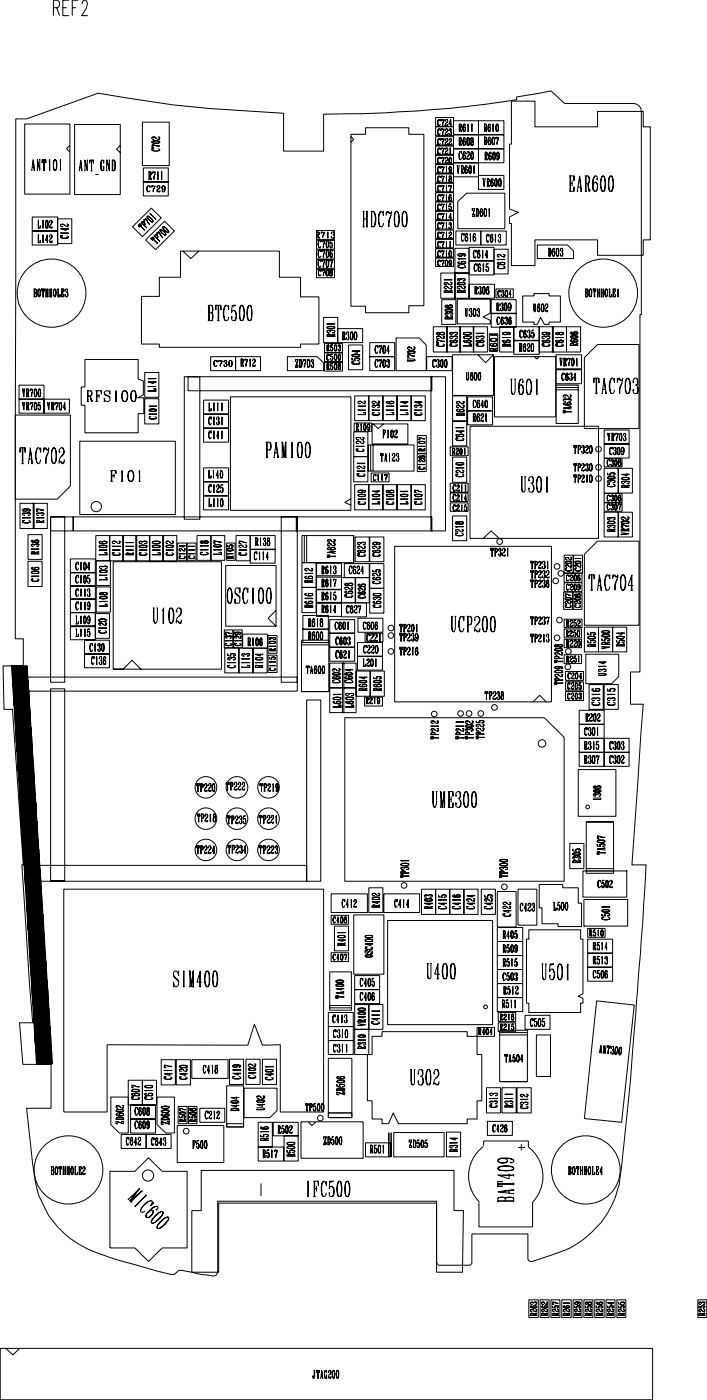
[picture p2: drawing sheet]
<svg xmlns="http://www.w3.org/2000/svg" width="128mm" height="253mm" viewBox="0 0 128 253" stroke-linecap="round" stroke-linejoin="round" font-family="sans-serif">
<g fill="none" stroke="#000" stroke-width=".18">
<path d="M9.7 1.4h.7l.3-.3a.76 .76 0 0 0-.3-1.1h-.7v2.8M10.3 1.4l.5 1.4M11.4 1.4h.6M12.5 0h-1.1v2.8h1.1M13.1 1.4h.6M14.2 0h-1.1v2.8M14.9 .7v-.4l.3-.3a.63 .63 0 0 1 .6 .4 .63 .63 0 0 1-.1 .7l-.1 .4-.8 1.3h1.1M92.5 18.3h4.3v4.7h11.3v-2.8h8.2v2.8h1.3v20.4h-1.3v2.8h-8.2v-2.8h-11.3v4.7h-4.3v-7.6h-.3v-1.2l1.6-.9-1.6-.6v-11.7h.3zM2.9 21.5h1.9l13-4.6a213.9 213.9 0 0 0 33.5 3.6v6.9h7.2v-6.7a227.3 227.3 0 0 0 34.9-2.6v-.6l6.3-1.1 2.4 2.3h12.5a1.53 1.53 0 0 1 1.4 1.5v36.7h-.3v64.7h-1.7v5.9h2.3l-2 29h2.5l-.5 10.5-1.7 20.5a553.1 553.1 0 0 1-2.6 26.9 17.5 17.5 0 0 1-12.7 12.9l-3.1 1a.6 .6 0 0 1-.7-.5v-4.5h-10.2v5.4l-.3 .3h-5.7l-.3-.6v-11h-39.6v12.7a.77 .77 0 0 1-1 .8l-2.8-.4-2.7-.6a1.09 1.09 0 0 0-1.2 .6l-.7 .2-2.4-.6a97.6 97.6 0 0 1-12.6-4 17.1 17.1 0 0 1-9.8-13.7l-1.4-11.8h4.4v-8h-5.1l-.6-7.5h2.4l-.6-7.2-1.3-21.4h.2l-1.9-28.1h-1.6l-.1-7.9h3.6v-4.9h-1.4zM4.5 22.4h8.1v12.7h-8.1zM5.7 30.8h.1M5.7 30.8l.3-1.9 .3 1.9"/>
<path d="M5.8 39.3h4.6v2.5h-4.6zM5.8 30.3h.4M6 29.2l.2 1.6M6.1 30.8h.2M6.7 30.8h.2M6.7 28.9h.1M6.8 28.9l.4 1.7M6.8 28.9v1.9M6.9 39.9h.1M6.9 39.9v1.4v-1.4M7.1 28.9h.2M7.2 28.9v1.9l-.4-1.7"/>
<path d="M7.7 28.9l-.1 .6v-.6h.7v.6l-.1-.6M7.8 39.9l-.1 1.4M7.8 30.8h.3M8 28.9v1.9v-1.9M8.3 39.9h.2l.1 .1v1.1l-.1 .2-.2-.2v-1.1l.2-.1h.1l.1 .6-.1 .7-.1 .1-.2-.1-.1-.5zM8.9 30.8h.2M9 29v1.8v-1.9l-.1 .4M9.2 39.9l.2 .4-.2 .4M9.9 28.9l-.2 .4v1.2l.2 .3 .3-.1 .1-.2v-1.2l-.3-.4a1.6 1.6 0 0 0-.1 1.9M10 28.9a1.95 1.95 0 0 1 0 1.9M10.4 39.6h2.6v4.5h-2.6zM10.9 30.8h.1"/>
<path d="M10.9 29v1.8v-1.9v.4M12.6 26.3l-.6 .6 .6 .6M13.5 22.5h8.3v12.7h-8.3zM14.3 30.9h.1M14.3 30.9l.3-1.9 .3 1.9h-.2M14.3 30.4h.4M14.6 29.2l.2 1.7M15.3 29h.1M15.3 30.9h.2M15.4 29v1.9M15.4 29l.4 1.7M15.7 29h.2"/>
<path d="M15.8 29v1.9l-.4-1.8M16.3 29l-.1 .6v-.6h.7v.6l-.1-.6M16.4 30.9h.3M16.6 29v1.9v-1.9M17.2 31.6h.6M18.4 29a1.83 1.83 0 0 0-.1 1.6l.1 .3M18.6 30.1h.3M18.7 29.2v-.2h-.2l-.2 .2v1.4l.1 .3 .3-.1v-.2M18.7 30.1v.8M18.8 29v.6zM18.8 30.1v.8M19.2 29h.2l.4 1.7"/>
<path d="M19.2 30.9h.3M19.3 29v1.9M19.6 29h.3M19.8 29v1.9l-.4-1.8M20.2 29h.4M20.3 29v1.9M20.4 29v1.9M20.6 29a1.83 1.83 0 0 1 .1 1.6l-.1 .3M20.6 29l.2 .2v1.4l-.2 .3h-.4M21.8 26.3l-.7 .7 .7 .6M25.7 22.1h4.9v7.9h-4.8v-7.9M25.9 30.4h4.5v2.5h-4.5h4.5v2.6h-4.5z"/>
<path d="M26 39.8l.3 .3M26.1 39.9v-.2h.3l-.1-.2 .1 .1 .4 .7 .3 .3M26.1 39.9l.1 .1M26.3 39.7l-.2 .2M26.5 39.8l.6 .9M26.6 39.2l.1 .3 .6 .6 .3 .1 .1-.2-.3-.5-.6-.4-.2 .1a1.52 1.52 0 0 0 1 1M26.7 39.1a1.68 1.68 0 0 1 .9 1M26.8 33.6l-.2 .3v.6l.2 .2M26.9 32.5h.2M26.9 31.1h.3M26.9 31.1v1.4M27 31.1v1.4"/>
<path d="M27.1 33.8l-.2-.2a.72 .72 0 0 0-.2 1.1h.3l.1-.2M27.1 33.6v.3M27.1 31.7l.1 .1M27.2 31.8l.1 .7 .1-.2M27.2 31.8l.1 .6 .1-.1M27.2 31.1v.6M27.2 31.1a.36 .36 0 0 1 .2 .4 .36 .36 0 0 1-.4 .2M27.2 38.7l.9 1M27.3 38.9l-.2-.2 1 .9M27.5 27.2a1.59 1.59 0 0 0 1.4 0M27.5 25.7a1.63 1.63 0 0 1 1.4 0M27.5 25.7l.3 .2h.8l.3-.2-.3-.2h-.8l-.3 .2 .3 .2h.8l.3-.2"/>
<path d="M27.5 25l.1-.2h.5l.2 .3M27.5 33.6v.3M27.5 26.7h.4M27.6 31.1v.4M27.6 26.6l.2 .1M27.7 26.9h.2h-.4h.2l-.2 .3 .3 .2h.8l.3-.2-.2-.3h-.1M27.7 26.3l-.2 .2 .1 .1M27.8 25.2l-.3-.1v-.3h.6l.4 .4h.4M27.8 25.2h.1zM27.9 33.8l-.4-.1 .1-.1 .4 .2 .1-.2-.4 1.1v-.4l.3-.4M27.9 26.3l.3 .1h.7l-1.4-.2 .2 .1-.2 .2 .1 .1M28 31.2h-.4l.1-.1 .4 .1v-.1l-.2 1.4"/>
<path d="M28.1 31.5l-.3 1M28.2 39.6l-.1 .1M28.4 33.9v-.2l.2-.1 .3 .1v.3l-.5 .4v.3M28.4 33.9h.1M28.5 32.5h.1M28.6 31.2v1.3v-1.4l-.1 .2M28.6 24.8h.3l-.2 .4M28.7 33.6l.2 .3-.3 .4M28.7 24.8l.1 .4M28.9 34.5v.2h-.3l-.1-.2M28.9 34.5l-.1 .2-.3-.2-.1 .1M29.2 32.5h.1"/>
<path d="M29.2 31.2v1.3v-1.4v.2M29.5 33.6l-.2 .2v.3l.2 .2M29.6 33.6a.7 .7 0 0 1 0 1.1M29.8 33.9l-.1 .4h-.3a.34 .34 0 0 1-.1-.5 .34 .34 0 0 1 .5 0v.7l-.1 .2h-.4v-.2M63.5 24.3h2.6v-1.2h7.8v1.2h2.8v31h-2.8v1.3h-7.8v-1.2h-2.6zM63.5 24.7l.5 .5-.5 .5M65.6 38.3h.3M65.8 38.3v2.7v-2.7M65.8 39.6h.6M66.2 38.3h.3M66.4 38.3v2.7v-2.7M67 38.3h.6"/>
<path d="M67.6 38.3a3.1 3.1 0 0 1 0 2.7M67.6 38.3a2.7 2.7 0 0 1 .1 2.7h-.7M68.9 38.3a2.69 2.69 0 0 0-.2 2.7h.2M69.3 38.7v.3v-.7v.4l-.3-.4a.6 .6 0 0 0-.5 .6v1.5l.2 .6h.5l.1-.3v-.3M69.9 38.3v.7M69.9 38.5l.3-.2 .4 .4 .2-.4v.4a5.2 5.2 0 0 0-.4 2.3M69.9 38.5l.3-.1 .3 .3M69.9 38.5v.3M70.7 39l-.3 .8-.1 1.2M71.6 38.3a3.7 3.7 0 0 0-.1 2.7h.3a1.63 1.63 0 0 0 .4-1.5v-.7l-.4-.5h-.2l-.2 .5v1.7l.2 .5M71.8 38.3a3.7 3.7 0 0 1 .2 2.7h-.2M73.1 38.3l-.4 .5v1.7l.2 .5h.4h.1l.2-.5v-1.7l-.3-.5h-.2a3 3 0 0 0 0 2.7"/>
<path d="M73.3 38.3a3 3 0 0 1 0 2.7M78.8 39.9h3.2v1.6h-3.2zM78.8 38.3h3.2v1.5h-3.2zM78.8 36.6h3.2v1.5h-3.2zM78.8 34.9h3.2v1.5h-3.2zM78.8 33.2h3.2v1.5h-3.2zM78.8 31.5h3.2v1.5h-3.2zM78.8 29.8h3.2v1.5h-3.2zM78.8 28.1h3.2v1.5h-3.2zM78.8 26.4h3.2v1.5h-3.2zM78.8 24.7h3.2v1.6h-3.2zM78.8 23h3.2v1.6h-3.2z"/>
<path d="M78.8 21.3h3.2v1.6h-3.2zM79.4 38.6l-.2 .2v.8l.2 .1M79.4 36.9l-.2 .2v.8l.2 .1M79.4 35.2l-.2 .2v.8l.2 .1M79.4 33.5l-.2 .2v.8l.2 .1M79.4 31.8l-.2 .2v.8l.2 .1M79.4 30.1l-.2 .2v.9h.2M79.4 28.5l-.2 .1v.9l.2 .1M79.4 26.8l-.2 .1v.9l.2 .1M79.4 25.1l-.2 .1v.9l.2 .1M79.4 23.3l-.2 .2v.8l.2 .2M79.4 21.6l-.2 .2v.8l.2 .2"/>
<path d="M79.6 38.8l-.1-.2a.6 .6 0 0 0-.4 .5 .6 .6 0 0 0 .4 .6l.1-.3M79.6 37.1l-.1-.2a.6 .6 0 0 0-.4 .6 .6 .6 0 0 0 .4 .5l.1-.2M79.6 35.4l-.1-.2a.6 .6 0 0 0-.4 .6 .6 .6 0 0 0 .4 .5l.1-.2M79.6 33.7l-.1-.2a.6 .6 0 0 0-.4 .6 .6 .6 0 0 0 .4 .5l.1-.2M79.6 32l-.1-.2a.6 .6 0 0 0-.4 .6 .6 .6 0 0 0 .4 .5l.1-.2M79.6 30.3l-.1-.2a.6 .6 0 0 0-.4 .6 .6 .6 0 0 0 .4 .5l.1-.2M79.6 28.6l-.1-.1a.6 .6 0 0 0-.4 .5 .6 .6 0 0 0 .4 .6l.1-.3M79.6 26.9l-.1-.1a.6 .6 0 0 0-.4 .5 .6 .6 0 0 0 .4 .6l.1-.3M79.6 25.2l-.1-.1a.6 .6 0 0 0-.4 .5 .6 .6 0 0 0 .4 .6l.1-.3M79.6 23.5l-.1-.2a.7 .7 0 0 0-.1 1.2l.2-.4M79.6 21.8l-.1-.2a.66 .66 0 0 0 0 1.2l.1-.4M79.6 21.6v.3z"/>
<path d="M79.6 23.3v.3zM79.6 25.1v.3zM79.6 26.8v.3zM79.6 28.5v.3zM79.6 30.1v.4zM79.6 31.8v.4zM79.6 33.5v.4zM79.6 35.2v.4zM79.6 36.9v.3zM79.6 38.6v.3zM79.8 21.6v.3M79.8 23.3v.3"/>
<path d="M79.8 25.1v.3M79.8 26.8v.3M79.8 28.5v.3M79.8 30.1v.4M79.8 31.8v.4M79.8 33.5v.4M79.8 35.2v.4M79.8 36.9v.3M79.8 38.6v.3M79.9 38.7l.1-.1 .2 .2 .1-.2-.2 .7v.4v-.5l.1-.3M79.9 38.7l.3 .1M79.9 37l.1-.1 .2 .2 .1-.2-.2 .7v.4v-.5l.1-.3"/>
<path d="M79.9 37l.3 .1M79.9 35.3l.1-.1 .2 .2 .1-.2-.2 .7v.4v-.5l.1-.2M79.9 35.3l.3 .1M79.9 33.6l.1-.1 .2 .2 .1-.2-.2 .7v.4v-.5l.1-.2M79.9 33.6l.3 .1M79.9 32v-.2l.3 .2 .1-.2-.2 .7v.4v-.5l.1-.2M79.9 32h.3M79.9 30.3v-.2l.3 .2 .1-.2-.2 .7v.4v-.5l.1-.2M79.9 30.3h.3M79.9 28.6v-.1l.3 .1 .1-.1-.2 .6v.5v-.6l.1-.2M79.9 28.6h.3M79.9 26.9v-.1l.3 .1 .1-.1-.2 .6v.5v-.5l.1-.3"/>
<path d="M79.9 26.9h.3M79.9 25.2v-.1l.3 .1 .1-.1-.2 .6v.5v-.5l.1-.3M79.9 25.2h.3M79.9 23.5v-.2l.3 .2 .1-.2-.2 1.2v-.6l.1-.3M79.9 23.5h.3M79.9 21.8v-.2l.3 .2 .1-.2-.2 1.2v-.6l.1-.3M79.9 21.8h.3M79.9 38.7l-.1 .2M79.9 37l-.1 .2M79.9 35.3l-.1 .2M79.9 33.6l-.1 .2M79.9 32l-.1 .1"/>
<path d="M79.9 30.3l-.1 .1M79.9 28.6l-.1 .1M79.9 26.9l-.1 .1M79.9 25.2l-.1 .1M79.9 23.5h-.1M79.9 21.8l-.1 .1M80.5 29.5h.1M80.5 27.8h.1M80.5 26.1h.1M80.5 24.3h.1M80.5 22.6h.1M80.6 29.5h.4"/>
<path d="M80.6 28.7l.1-.2h.1a.37 .37 0 0 1 .2 .4 .37 .37 0 0 1-.4 .2l-.1 .5M80.6 27.8h.4M80.6 27l.1-.2h.1a.37 .37 0 0 1 .2 .4 .37 .37 0 0 1-.4 .2l-.1 .5M80.6 26.1h.4M80.6 25.3l.1-.2h.1a.37 .37 0 0 1 .2 .4 .37 .37 0 0 1-.4 .2l-.1 .5M80.6 24.3h.4M80.6 23.5l-.1 .1 .2-.3h.1a.42 .42 0 0 1 .2 .5 .42 .42 0 0 1-.4 .3l-.1 .4M80.6 22.6h.4M80.6 21.9h-.1l.2-.3h.1a.42 .42 0 0 1 .2 .5 .42 .42 0 0 1-.4 .3l-.1 .4M80.7 34.6h.1M80.7 39.7h.1M80.7 38h.1"/>
<path d="M80.7 36.3h.1M80.7 32.9h.1M80.7 31.2h.1M80.8 38.7v1v-1.1l-.1 .3M80.8 37v1v-1.1l-.1 .3M80.8 35.3v1v-1.1l-.1 .3M80.8 33.6v1v-1.1l-.1 .3M80.8 31.9v1v-1.1l-.1 .3M80.8 30.2v1v-1.1l-.1 .3M80.8 28.5l.1 .4-.2 .2M80.8 26.8l.1 .4-.2 .2M80.8 25.1l.1 .4-.2 .2"/>
<path d="M80.8 23.3l.1 .4-.2 .3M80.8 21.6l.1 .4-.2 .3M81 29.3l-.1 .3-.3-.1M81 27.6l-.1 .3-.3-.1M81 25.9l-.1 .3-.3-.1M81 24.1l-.1 .4-.3-.2M81 22.4l-.1 .4-.3-.2M81.2 33.5v.4M81.2 26.1h.1M81.3 37l.3-.1h-.3l-.1 .6 .1-.2h.2l.2 .3-.2 .4h-.2l-.1-.2h.1M81.3 33.6v-.1l.3 .2 .1-.2-.3 .7v.4v-.5l.2-.2M81.3 33.6l.2 .1"/>
<path d="M81.3 28.5h.1l.2 .2v.7l-.1 .2h-.2v-1l.1-.1 .3 .5a.46 .46 0 0 1-.4 .6zM81.3 26.1h.4M81.3 25.3v-.2h.2a.37 .37 0 0 1 .2 .4 .37 .37 0 0 1-.4 .2l-.1 .5M81.3 23.5l-.1 .1 .1-.3 .3 .1v.3l-.2 .1M81.3 33.6l-.1 .2M81.3 32.3v.6M81.3 31.8v.5h.3v-.4l-.3-.1v.5M81.3 27.9h.2M81.4 37.3l.2 .2v.4l-.2 .1M81.4 35.2l-.1 .2v.9l.3-.1v-.4l-.2-.2M81.4 30.8l-.1-.1v-.4l.1-.2 .2 .2v.7l-.2 .2M81.4 26.8v1.1v-1.1l-.1 .2"/>
<path d="M81.4 39.7h.2M81.4 22.8h.2M81.5 32.3v.6M81.5 31.8v.5l.2 .2-.1 .4h-.3l-.1-.1v-.3l.1-.2M81.5 25.1l.1 .4-.3 .2M81.5 23.3v.6a.28 .28 0 0 1 .1 .4 .28 .28 0 0 1-.3 .1l-.1-.3 .1 .1M81.6 35.4l-.1 .1v-.3a.8 .8 0 0 0-.2 1.1h.2l.2-.2-.3-.5-.1 .4M81.6 30.6l-.1 .2h-.2v-.6l.1-.1 .3 .4-.1 .7h-.3v-.2v.2M81.6 23.9l-.1 .6M81.7 25.9l-.1 .3-.3-.1M81.7 22.4h-.5l.3-.8v1.2M81.7 39.4h-.5l.3-.8v1.1"/>
<path d="M82 24.4h4.5v2.5h-4.5zM82 29.5h4.5v2.5h-4.5zM82 26.9h4.5v2.6h-4.5zM82 21.9h4.5v2.5h-4.5zM82.6 30h.2M82.8 36.5l1.6-1.5h6.9v6.4h-8.5zM83 30h.1M83.1 30l-.2 1.4-.2-1.4 .2 1.2M83.1 22.4v1.4M83.1 24.9v1.4M83.2 27.4l-.1 .5v.6l.1 .4M83.2 25.7h.1"/>
<path d="M83.2 23.1h.1M83.3 25.7l.1 .6 .1-.1M83.3 25.7l.2 .6M83.3 24.9v.8M83.3 24.9a.42 .42 0 0 1 .2 .4 .42 .42 0 0 1-.4 .4M83.3 23.1l.1 .7 .1-.2M83.3 23.1l.2 .6M83.3 22.4v.7M83.3 22.4l.2 .4-.2 .3h-.2M83.3 22.4h-.2v1.4h.1M83.3 24.9h-.2v1.4h.1M83.4 30h.2"/>
<path d="M83.4 31.4h.2M83.5 31.4v-1.4v1.4M83.5 27.7v.2v-.5v.3l-.2-.3-.2 .3v1l.2 .2 .2-.4M83.6 30.7h.1M83.6 30.7l.1 .7 .1-.2M83.6 30.7l.2 .6M83.6 30l.2 .3-.2 .4M83.6 30l.2 .1v.5l-.3 .1M84 25.5l.2 .2v.5l-.2 .1M84 24.9a1.31 1.31 0 0 0-.1 1.4M84 28l.2 .2v.5l-.2 .2M84 27.4a1.31 1.31 0 0 0-.1 1.5"/>
<path d="M84 23l.2 .1v.5l-.2 .2M84 22.4a1.15 1.15 0 0 0-.1 1.4M84.2 25.2v.1v-.3l-.2-.1-.2 .1-.1 .3v.9l.2 .1 .3-.1v-.5l-.2-.2-.2 .1-.1 .3M84.2 27.7v.2l-.1-.5-.3 .1a1.69 1.69 0 0 0 .1 1.4l.3-.2v-.5l-.2-.2-.2 .1-.1 .4M84.2 22.6v.2v-.3l-.2-.1-.3 .4v.8l.2 .2 .3-.2v-.5l-.2-.1h-.2l-.1 .4M84.3 30.6l.2 .1v.5l-.2 .2M84.3 30a1.31 1.31 0 0 0-.1 1.4M84.5 25l.2-.1 .1 .2v1.2h-.1h-.2v-1.2l.2-.2 .1 .1 .1 .6-.1 .7h-.1h-.2l-.1-.6zM84.5 30.2l-.1 .1 .1-.2-.2-.1-.2 .3v.9l.2 .2a.48 .48 0 0 0 0-.8l-.2 .4M84.5 28.7h.4M84.5 27.8l-.1 .1 .2-.5a.47 .47 0 0 1 .3 .5 .47 .47 0 0 1-.4 .5l-.1 .5M84.5 28.7l-.1 .1"/>
<path d="M84.6 23.8h.2M84.7 22.5v1.3v-1.4l-.1 .3M84.8 27.4v.6l-.2 .3M84.9 28.5l-.1 .4-.3-.2M85 30a.99 .99 0 0 0 .1 1.4l.2-.6-.2-.8-.3 .3v.9l.2 .2M85.1 30v1.4M85.3 25.6l-.1 .1v.6h.1M85.3 24.9l-.1 .1v.5l.2 .1 .2-.3-.1-.3-.2-.1-.1 .3 .1 .4M85.3 27.4l-.1 .4v.8l.1 .3 .3-.3v-.8l-.3-.4-.1 .4v.8l.1 .3M85.3 22.6v-.2v1.4M85.3 23.8h.1M85.3 22.5v1.3"/>
<path d="M85.4 39.2h.5v-.4v.4M85.4 38.2v-.4v.4M85.4 37.8h.5l-.5 1.4 .5-1.4M85.4 25.6a.48 .48 0 0 1 0 .7M85.4 24.9v.7l.2 .1v.6h-.2h-.2v-.6l.1-.1M85.4 27.4a1.6 1.6 0 0 1 0 1.5M85.7 30.1l.1 1.3v-1.4l-.1 .2M86.1 37.8h.3M86.2 37.8v1.4M86.3 37.8v1.4M86.4 37.8l.1 .2v.9l-.1 .3M86.4 37.8a1.07 1.07 0 0 1 0 1.4h-.3"/>
<path d="M86.5 31.7h4.6v2.6h-4.6zM86.5 26.9h4.6v2.6h-4.6zM86.5 21.9h4.6v2.5h-4.6zM86.5 24.4h4.6v2.5h-4.6zM87.1 37.8l-.2 .3v.8l.2 .3M87.1 38.3l.2 .4-.2 .5M87.2 38l-.1-.2-.2 .2v.9l.2 .3 .2-.3v-.4l-.2-.2h-.1l-.1 .4M87.3 32.3h.2M87.6 23.8h.1M87.6 22.4h.3M87.6 26.2h.1M87.6 24.8h.3"/>
<path d="M87.6 23.8v-1.4v1.4M87.6 26.2v-1.4v1.4M87.6 32.3h.2M87.7 37.8l-.1 .2v.9l.1 .3 .3-.3v-.9l-.3-.2-.1 .5 .1 .9M87.7 32.3l-.1 1.5-.2-1.5 .2 1.2M87.8 37.8l.2 .2v.9l-.2 .3M87.8 25.6l.1 .6 .1-.2M87.8 25.6l.2 .5M87.8 25.5v.1M87.8 27.5v1.5M87.9 22.4v.7M87.9 22.4l.1 .6-.1 .1h-.3"/>
<path d="M87.9 24.8v.7M87.9 24.8l.1 .5-.1 .2h-.3M87.9 28.2l.1 .1M88 28.3l.2 .7zM88 27.5v.7M88 27.5l.2 .4-.1 .3h-.3M88 23.6l-.1 .2-.1-.7 .2 .6M88 27.5h-.3v1.5h.2M88.1 32.3h.2M88.1 33.8h.1M88.2 32.3v1.5v-1.5M88.2 33l.1 .1"/>
<path d="M88.3 33.1l.1 .7 .1-.3M88.3 33.1l.2 .5M88.3 32.3l.2 .3-.2 .4M88.3 32.3l.2 .2v.3l-.3 .2M88.4 39.2h.2M88.5 37.8v1.4v-1.4l-.1 .2M88.5 22.4l-.2 .2v1l.2 .2 .2-.2v-.5l-.2-.1M88.5 24.8l-.2 .2 .1 1.2h.2l.1-.2v-.4l-.2-.3M88.7 28.1l.1 .2v.5l-.1 .2M88.7 27.5a1.31 1.31 0 0 0-.1 1.5M88.7 22.6v.2l-.1-.4a.93 .93 0 0 0-.1 1.4 .48 .48 0 0 0 0-.8l-.2 .1v.3M88.7 25v.2l-.1-.4a1.14 1.14 0 0 0-.3 1.4h.4v-.8h-.3l-.1 .3"/>
<path d="M88.8 27.8v.1v-.3l-.1-.1-.3 .4v.9l.3 .2 .1-.2v-.5l-.1-.2-.3 .4M89 32.8l.2 .3v.4l-.2 .3M89 32.3a1.26 1.26 0 0 0-.1 1.5M89.2 32.5v.2v-.3l-.2-.1-.2 .4v.8l.1 .3a.51 .51 0 0 0 .4-.5 .51 .51 0 0 0-.3-.5l-.2 .5M89.2 27.6l.2-.1 .1 .2v1.1l-.1 .2-.2-.2v-1.1l.2-.2 .1 .1 .1 .6-.1 .7-.1 .1-.2-.1-.1-.5zM89.2 22.6v-.2v1.4M89.2 24.8l-.2 .3 .1 1.1h.3v-.3v-.8l-.2-.3-.2 .3v.8l.2 .3M89.2 22.5v1.3M89.2 23.8h.1M89.3 24.8a1.41 1.41 0 0 1 0 1.4M89.7 32.3a.99 .99 0 0 0 .1 1.5l.1-.6-.1-.9-.3 .3v.9l.2 .3M89.7 24.8v.4"/>
<path d="M89.8 32.3v1.5M89.9 22.4l-.2 .3v.8l.2 .3 .2-.3v-.8l-.2-.3a1.15 1.15 0 0 0 0 1.4M89.9 22.4l.2 .3v.8l-.2 .3M90 27.5l-.1 .3v.4l.1 .3M90 25h-.3l.1-.2 .3 .2v-.2l-.2 1.4M90.1 27.5a1.26 1.26 0 0 1-.1 1.5M90.1 25.2l-.2 1M90.3 28l-.3 .5-.1-.3v-.4l.1-.3 .3 .3v.8l-.3 .4-.1-.1v-.3v.2M90.4 32.3l-.2 .3v.9l.2 .3 .2-.3v-.9l-.2-.3-.2 .6 .2 .9M90.5 32.3l.1 .6-.1 .9M103 34.6h.8v-.7v.7M103 31.8h.8v.9v-.9"/>
<path d="M103.1 34.6v-2.8v2.8M103.1 33.2h.4M103.5 32.7v1M104.3 34.6h.3M104.4 34.6l.4-2.8 .4 2.8M104.6 33.9h.4M104.8 32.3l.3 2.3M104.9 34.6h.4M105.8 34.6h.3M105.8 31.8h.6M106 31.8v2.8v-2.8M106.2 33.2l.2 .2"/>
<path d="M106.4 33.4l.1 1.2 .2-.3M106.4 33.4l.1 1.1 .2-.1M106.4 31.8l.1 .4v.7l-.1 .3M106.4 31.8l.2 .6-.1 .7-.5 .1M107.7 31.8a2.7 2.7 0 0 0-.1 2.8M107.7 32.9l.1 .2a1.12 1.12 0 0 1-.1 1.5M108 32.3l-.1 .1h.2a.46 .46 0 0 0-.4-.6l-.5 .7v1.8l.4 .3 .3-.1 .2-.2v-.9l-.4-.5a.84 .84 0 0 0-.5 .8M109 31.8a2.83 2.83 0 0 0-.2 2.7h.6l.1-1.1-.1-1.4-.3-.2a1.69 1.69 0 0 0-.4 1.6l.1 1.1 .2 .1M109.1 31.8l.3 .4v.9v1.3l-.3 .2M110.4 31.8l-.2 .2-.2 1.4 .2 1.1 .3 .1a1.63 1.63 0 0 0 .5-1.5l-.3-1.1-.3-.2-.3 .6v1.7l.3 .5M110.5 31.8a3.7 3.7 0 0 1 .2 2.7l-.2 .1M5.8 41.8h4.6v2.5h-4.6z"/>
<path d="M6.1 52.3h.3M6.2 52.3v1.4M6.3 53h.1M6.3 52.3v1.4M6.4 53l.2 .2-.2 .5M6.4 53l.2 .1v.5l-.2 .1h-.3M6.4 52.3l.2 .2-.2 .5M6.4 52.3l.2 .2v.3l-.2 .2M6.9 42.5h.1M6.9 43.9h.4M6.9 41.3h.4M6.9 42.5v1.4v-1.4"/>
<path d="M7 52.3l-.1 .2v1l.1 .2 .3-.2v-1l-.3-.2-.1 .3v.7l.1 .4M7.1 52.3l.2 .3v.7l-.2 .4M7.3 43.9v-.4v.4M7.3 41.3v-.4v.4M7.5 52.7v-.4v.4M7.5 52.3h.5v.4v-.4M7.7 42.7l.1-.2v1.4M7.7 40.1l.1-.2v1.4M7.7 53.7h.2M7.8 52.3v1.4v-1.4M7.8 42.6l-.1 1.3M8.2 52.3h.2v1.4h-.2"/>
<path d="M8.3 52.3v1.4M8.4 53h.2M8.5 43.9h.1M8.6 52.3h.1M8.6 53.7h.1M8.6 52.3v1.4v-1.4M8.7 43.5h-.5l.4-1v1.4M9 42.7v.2v-.3l.2-.1 .2 .2v.3l-.4 .5v.4M9 40.1v.2v-.4h.2l.2 .1v.4l-.4 .5v.4M9 52.3h.2M9 53.7h.2M9.1 52.3v1.4v-1.4"/>
<path d="M9.1 53h.2M9.2 42.5l.2 .4-.2 .3M9.2 52.3h.2M9.2 53.7h.2M9.3 52.3v1.4v-1.4M9.4 43.5l-.1 .4-.2-.2M9.4 43.7l-.1 .1-.2-.1-.1 .1M9.4 41l-.1 .3-.2-.3M9.4 41l-.1 .2-.2-.2-.1 .1M9.8 52.3l-.1 .2a1.37 1.37 0 0 0 .1 1.2 .93 .93 0 0 0 0-1.4 1.56 1.56 0 0 0 0 1.4M9.9 52.3l.2 .2v1l-.2 .2M10.3 53.7h.6v-.4v.4"/>
<path d="M10.3 52.3h.3M10.5 52.3v1.4v-1.4M10.9 42.9l.3 .2h1l.2-.2M10.9 40.7l.6-.1 .3 .3M11 42.2l1.4-.1h-1.5l.3 .1M11.1 53.7h.4v-.4v.4M11.1 52.3h.4v.4v-.4M11.1 41.5h1.3M11.2 41h.2h-.4l-.1-.3a.58 .58 0 0 1 1 .2l.5 .1M11.2 53.7v-1.4v1.4M11.2 53h.2M11.4 52.7v.5"/>
<path d="M11.9 52.5v.2l-.1-.2 .2-.2 .2 .1v.4l-.2 .1M12 41.3v.4l-1.1-.3h1.5M12 42.7l.4 .2a1.09 1.09 0 0 1-1.5 0l.1-.2h.2h-.3h.5h-.2M12 40.5l.4 .1v.2l-.2 .1M12.1 52.3v.7l.2 .5-.2 .2-.2-.1-.1-.3 .1 .2M12.2 40.5v.5M12.2 53.1l-.1 .6M12.4 41.3v.3M24 41l3.4-3.3 1.8 1.7-3.4 3.4zM25.2 41.1l-.2-.3 .2 .3M25.2 40.5l.4 .3-.3-.3-.3 .3M25.7 40.1l.3 .1 .3 .4"/>
<path d="M25.7 40.1l.3 .1 .3 .3-.2 .3M25.7 40.1l-.2 .2 1 .9-.9-1M26.1 41.6l-.9-1 1 1M26.2 41.6l-.1 .1M26.3 43.4l3.5-3.4 1.7 1.8-3.4 3.4zM26.6 41.1l-.2 .2M27.5 43l1 1M27.5 43.1l1 1M27.6 43.5l-.3-.3 .3 .3M27.6 42.9l.3 .3-.3-.3-.3 .3M28.1 42.5l.4 .2 .1 .3M28.1 42.5h.1l.4 .3-.2 .4"/>
<path d="M28.1 42.5l-.3 .2M28.3 42.2l.3 .3M28.5 42.3l-.1-.2h.3l-.1-.2 .9 1.2M28.5 42.3v.1M28.6 43.9l-.2 .2M28.7 42.1h-.2v.2M28.9 43.7l-1-1 1 1M28.9 42.2l.1 .4 .4 .5M28.9 43.6l-.1 .1M29.4 41l.1 .4 .4 .4 .6 .3-.1-.4-.3-.4-.7-.3 .4 .6 .6 .5M29.5 41h.2l.7 .7 .1 .4M30 42.5l-.4-.6-.6-.3-.1 .1 .3 .4 .7 .5 .1-.2-.2-.4-.8-.4 .2 .5 .7 .5"/>
<path d="M32.6 45.4h17.9v4.8h3.9v3.5h3.3v8.6h-3.3v.6h-25.6v-.6h-3.2v-8.7h3.2v-3.4h3.8zM33.1 45.4l1.4 1.4 1.5-1.4M37.6 55.3h.7M37.8 55.3v2.7M37.8 56.6h.5M38.3 56.6l.1 .3v.9l-.1 .2M38.3 56.6l.2 .5-.1 .9h-.8M38.3 55.3l.1 .2v.9l-.1 .2M38.3 55.3l.2 .5-.1 .7-.1 .1M39 56.1v-.8v.8M39 55.3h1v.8l-.1-.8M39.3 58h.4"/>
<path d="M39.5 55.3v2.7M40.8 55.3a3.1 3.1 0 0 0-.1 2.7h.1M41.3 55.7l-.3-.4a.6 .6 0 0 0-.5 .6 3 3 0 0 0 .2 2.1h.5l.1-.3v-.3M41.3 55.3v.8M42 55.4l.6-.1h-.6l-.2 1.3 .4-.4h.2a1.49 1.49 0 0 1 .2 1.8h-.6l-.2-.5 .1-.2v.2M42.4 56.2l.1 .2 .2 .6a1.07 1.07 0 0 1-.3 1M43.6 55.3l-.1 .1-.2 1.5 .2 1.1h.3a1.63 1.63 0 0 0 .4-1.5l-.2-1.1-.4-.1-.2 .5v1.7l.2 .5M43.8 55.3a3 3 0 0 1 0 2.7M45.1 55.3a2.83 2.83 0 0 0-.2 2.7h.5l.2-1.1-.2-1.5-.3-.1a3.7 3.7 0 0 0-.2 2.7h.2M45.2 55.3l.3 .5v1.7l-.3 .5M57.2 43.1h.2M57.2 42h.4"/>
<path d="M57.3 48.7h3.2v1.6h-3.2zM57.3 43.5h3.2v1.6h-3.2zM57.3 45.3h3.2v1.6h-3.2zM57.3 47.1h3.2v1.5h-3.2zM57.3 41.7h3.2v1.6h-3.2zM57.3 42v1.1M57.5 42.6l.3 .5zM57.5 42.5v.1M57.6 42v.5M57.6 42l.2 .2-.1 .3h-.4M57.8 48.8a.93 .93 0 0 0 0 1.1M57.8 43.5l-.2 .3v.7l.2 .4"/>
<path d="M57.8 45.2l-.2 .3v.8l.2 .3M57.8 47l-.2 .3v.8l.2 .3M58 49l-.2-.2-.2 .3 .1 .8h.2l.1-.2M58 43.7l-.2-.2a.82 .82 0 0 0 0 1.4l.2-.4M58 45.4v.2v-.4v.2l-.2-.2a.91 .91 0 0 0 0 1.4l.2-.3M58 47.2v.2v-.4v.2l-.2-.2a1.07 1.07 0 0 0-.2 1.2l.2 .2 .2-.3M58 43.5v.3M58 48.8v.4M58.1 42v.3M58.3 49l.1-.2 .3 .2v-.2l-.2 1.1M58.3 48.9l.3 .1M58.3 47.2l.1-.2 .2 .2 .1-.2-.2 1.4"/>
<path d="M58.3 47.1h.1l.2 .1M58.3 43.5v.3M58.3 45.2v.4M58.3 47v.4M58.3 48.8v.4M58.5 57.5h2.6v4.5h-2.6zM58.5 42.1h-.4l.2-.1 .3 .1 .1-.1-.3 1.1v-.4l.2-.4M58.6 43.7l-.3-.1 .1-.1 .2 .2 .1-.2-.2 1.4M58.6 45.4l-.2-.1-.1 .1 .1-.2 .2 .2 .1-.2-.2 1.4M58.7 49.2l-.3 .7M58.7 43.8l-.3 1.1M58.7 45.6l-.3 1"/>
<path d="M58.7 47.4l-.3 1M59.1 59.9l1.4-.1 .1 .3-.2 .1h-.3h.2M59.1 48.8l-.1 .2v.8v.1h.3l.1-.9-.3-.2a.97 .97 0 0 0 0 1.1M59.1 43.5a1.15 1.15 0 0 0 .1 1.4 .91 .91 0 0 0-.1-1.4v1.4M59.1 45.2l-.1 .7 .1 .7a.91 .91 0 0 0 0-1.4v1.4M59.1 47l-.1 .6 .1 .8a.91 .91 0 0 0 0-1.4v1.4M59.2 59.1h.8h.5l.1 .2-.9 .3-.6-.3 .2-.2h1.1l.2 .2-.3 .2h-.9l-.3-.2zM59.2 48.8l.2 .2v.8l-.2 .1M59.2 43.5l.2 .3v.8l-.2 .3M59.2 45.2l.2 .3v.9l-.2 .2M59.2 47l.2 .2v1l-.2 .2M59.2 58.6h1.4"/>
<path d="M59.2 43.1h.2M59.3 42.1v1v-1.1l-.1 .2M59.4 58.6h-.3h1.5M59.6 47v.4M59.7 43.6l.4-.1h-.4l-.1 .7 .2-.3a.49 .49 0 0 1 .4 .5 .49 .49 0 0 1-.4 .5l-.2-.3 .1-.2v.2M59.7 47.1l.1-.1 .3 .2v-.2l-.2 1.4 .2-1M59.7 47.1h.1l.2 .1M59.7 47.1l-.1 .1M59.8 49.3l-.2 .2v.3l.2 .1M59.8 48.8l-.2 .4 .2 .1 .3-.1v-.3l-.3-.1v.5M59.9 59.8l.7 .1M59.9 49.3l.2 .1v.4l-.2 .1"/>
<path d="M59.9 48.8l.2 .2-.2 .3h.2v.6l-.5-.1v-.4l.2-.1M59.9 45.2l-.2 .3v1l.2 .1M60 43.9v1M60 45.8v.8M60 42.2v-.1l.1-.1 .4 .1-.2 .4h-.2M60.1 45.4l-.1-.2a.93 .93 0 0 0 0 1.4 .51 .51 0 0 0-.1-.8l-.2 .3M60.3 42l.2 1-.5 .1-.1-.3 .1 .1M60.4 42.6l.1 .3-.2 .2M60.6 58.6h.1M61.1 59.5h4.5v2.5h-4.5zM65.6 41h.3M66.2 41h.3"/>
<path d="M67.2 41v-2.7v2.7M78.4 59.1h2.5v4.6h-2.5zM78.8 46.7h3.2v1.5h-3.2zM78.8 45h3.2v1.5h-3.2zM78.8 43.3h3.2v1.6h-3.2zM78.8 41.6h3.2v1.6h-3.2zM79.4 47.1l-.2 .1v.8l.2 .2M79.4 45.4l-.2 .1v.9l.2 .1M79.4 43.7l-.2 .1v.9l.2 .1M79.4 42l-.2 .1v.9l.2 .1M79.4 40.3l-.2 .2v.8l.2 .1M79.6 47.2l-.1-.1a.6 .6 0 0 0-.4 .5 .6 .6 0 0 0 .4 .6l.1-.3"/>
<path d="M79.6 45.5l-.1-.1a.6 .6 0 0 0-.4 .5 .6 .6 0 0 0 .4 .6l.1-.3M79.6 43.8l-.1-.1a.6 .6 0 0 0-.4 .5 .6 .6 0 0 0 .4 .6l.1-.3M79.6 42.1l-.1-.1a.6 .6 0 0 0-.4 .5 .6 .6 0 0 0 .4 .6l.1-.3M79.6 40.5l-.1-.2a.6 .6 0 0 0-.4 .5 .6 .6 0 0 0 .4 .6l.1-.3M79.6 47.1v.3zM79.6 40.3v.3zM79.6 42v.3zM79.6 43.7v.3zM79.6 45.4v.3zM79.7 49.4h2.6v4.6h2.5v-4.6h-2.5v4.6h-2.6zM79.8 40.3v.3M79.8 42v.3"/>
<path d="M79.8 43.7v.3M79.8 45.4v.3M79.8 47.1v.3M79.9 54.2h2.6v4.5h-2.6zM79.9 47.1h.1l.2 .1 .1-.1-.2 .6v.5v-.6l.1-.2M79.9 47.1l.3 .1M79.9 45.4h.1l.2 .1 .1-.1-.2 .6v.5v-.5l.1-.3M79.9 45.4l.3 .1M79.9 43.8l.1-.1 .2 .1 .1-.1-.2 .6v.5v-.5l.1-.3M79.9 43.8h.3M79.9 42.1l.1-.1 .2 .1 .1-.1-.2 .7v.4v-.5l.1-.3M79.9 42.1h.3"/>
<path d="M79.9 40.4l.1-.1 .2 .2 .1-.2-.2 .7v.4v-.5l.1-.3M79.9 40.4l.3 .1M79.9 47.1l-.1 .2M79.9 45.4l-.1 .2M79.9 43.8l-.1 .1M79.9 42.1l-.1 .1M79.9 40.4l-.1 .1M80.3 52.7l.3-.2 .4 .2 .8-.2-.7 .2M80.3 52.7l.2-.2h.3l.2 .4M80.3 52.9h1.5h-1.5M80.3 52l.5-.1 .4 .2M80.3 51.3l.5-.1 .4 .2"/>
<path d="M80.3 52.7v.3M80.4 50.7l1.4-.1h-1.5l.3 .1M80.5 57.5h.7M80.5 57.5l.6-.1 .1 .3M80.5 56.8l1.3-.2 .1 .4h-.3M80.5 56.1l.6-.2 .8 .2M80.5 56.2l.3 .2 1.1-.1v-.3l-.3-.1h-.8l-.3 .2a1.18 1.18 0 0 0 1.4 .1M80.5 55.3h.6l.2-.1 .6 .1v.3l-.6 .1-.2-.2M80.5 55.5l.5 .1v-.3h-.4l-.1 .2h.6M80.5 57.5v.3M80.6 52.2h.2h-.4l-.1-.2a.55 .55 0 0 1 1 .2l.5 .1M80.6 51.5h.2h-.4l-.1-.2a.58 .58 0 0 1 1 .1l.5 .1"/>
<path d="M80.6 47.1h.2l.2 .5a.46 .46 0 0 1-.4 .6v-1.1h.2l.1 .2v.7l-.1 .2h-.1zM80.7 46.5h.1M80.7 41.4h.1M80.7 44.8h.1M80.7 43.1h.1M80.8 59.1h2.5v4.6h-2.5zM80.8 45.4v1.1v-1.1l-.1 .2M80.8 43.8v1v-1.1l-.1 .2M80.8 42.1v1v-1.1l-.1 .2M80.8 40.4v1v-1.1l-.1 .2M81.1 56.9l-.2-.3h-.2l-.2 .3 .4 .1h-.1M81.1 55.3h.8"/>
<path d="M81.1 55.5h.8M81.2 43h.1M81.3 56.7l.3-.1 .3 .2M81.3 45.4h.2l.2 .5a.46 .46 0 0 1-.4 .6v-1.1h.1l.2 .2v.7l-.1 .2h-.2zM81.3 43h.4M81.3 42.2v-.2h.2l.2 .3-.4 .4-.1 .4M81.3 40.5v-.2l.3 .1v.3l-.2 .1M81.3 57.5h-.1M81.3 44.8h.2M81.4 51.8l.4 .1-.2 .3M81.4 51.1l.4 .1-.2 .2M81.4 47.7l-.1-.1v-.4l.1-.1 .2 .1v.7l-.2 .3"/>
<path d="M81.4 43.8v1v-1.1l-.1 .2M81.5 42l.1 .4-.3 .3M81.5 40.3v.6l.2 .3-.1 .2h-.3l-.1-.3 .1 .1M81.6 51.8v.4M81.6 51.1v.4M81.6 47.4l-.1 .3h-.2v-.6h.1l.3 .3-.2 .8h-.2v-.2M81.6 40.9l-.1 .5M81.6 52.2v.1M81.7 57.3l.2 .2h-.6M81.7 42.8l-.1 .3-.3-.1M81.8 57.3l.1 .1-.6 .1M81.8 52.8v.2"/>
<path d="M81.9 57.7h-1.4h1.4M81.9 57.6v.2M82.3 44.9h2.5v4.5h-2.5zM82.5 41.8h4.5v2.5h-4.5zM82.7 54.2h6v2.5l-1.3 .7 1.3 .6v.6h-6zM82.7 52.7l.4-.2 .4 .2M82.7 52.7l.2-.2h.4l.2 .4M82.7 52l.6-.1 .3 .2M82.7 51.3h1.5M82.7 51.4l.4 .1h.8l.3-.1-.1-.2-.5-.1-.8 .1-.1 .2 .4 .1h.8l.3-.1M82.7 50.6l1.4-.2 .1 .3-.1 .2h-.4h.2M82.7 52.7v.3"/>
<path d="M82.8 48.2a1.13 1.13 0 0 0 1.4 0M82.8 47.6l.3 .1h1l.1-.1M82.8 46.1l.3-.1h.8l.3 .1M82.8 46.2l.4 .2 .5-.2M82.9 46.9l1.3-.1h-1.4l.3 .1M83.1 47.4l-.3 .1a.94 .94 0 0 0 1.4 0 .52 .52 0 0 0-.8 .1l.3 .1M83.1 52.2v.1l-.4-.2a.48 .48 0 0 1 .5-.3 .48 .48 0 0 1 .4 .4l.6 .1M83.1 59.1h2.6v4.6h-2.6zM83.3 46h.3l.1 .2-.2 .2h-.4l-.3-.2a.91 .91 0 0 1 1.4-.1l-.1 .3-.2-.1h.2M83.4 47.5h.8M83.4 50.7l-.3-.3-.4 .2 .2 .3 .2-.1v.1M83.5 50.5a.49 .49 0 0 1 .7 .1"/>
<path d="M83.6 42.2l-.1 .4v.7l.1 .4M83.8 51.8l.4 .1-.2 .3M83.9 48l.3 .2-.3 .3h-.8l-.3-.3 .3-.1-.3-.1h.4l-.1 .1M83.9 42.5v.2v-.5v.3l-.2-.3-.2 .3v1l.2 .2 .2-.4M84 52.5l.2 .1-.7 .1M84 51.8v.4M84 52.2l.1 .1M84.1 52.5l-.6 .2M84.2 52.9h-1.5h1.5M84.2 52.8v.2M84.2 55.8h.1M84.4 42.8l.2 .2v.5l-.2 .2"/>
<path d="M84.4 42.2a1.31 1.31 0 0 0-.1 1.5M84.6 55.8l-.2 1.5-.2-.3v-1.2l.1 1.5M84.6 42.5l-.1 .1 .1-.3-.2-.1-.2 .4v.9l.2 .2 .2-.2v-.5l-.2-.2-.2 .4M84.8 51.4h4.6v2.6h-4.6zM84.8 44.8h4.6v2.4h-4.6zM84.8 47.2h4.6v2.6h-4.6zM84.9 56.1v.2l-.1-.2 .2-.3 .3 .1v.5h-.2M85 43.7h.2M85.1 42.3v1.4v-1.5l-.1 .4M85.2 55.8l.1 1.2-.1 .3-.3-.1v-.3v.1M85.3 56.6l-.1 .7M85.6 59.1h2.6v4.6h-2.6z"/>
<path d="M85.8 55.8l-.2 .3v.9l.2 .3 .2-.3v-.9l-.2-.3-.2 .3v.9l.2 .3M85.8 42.2l-.2 .4v.9l.2 .2M85.9 55.8a1.56 1.56 0 0 1 0 1.5M85.9 42.8l.1 .4-.1 .5M85.9 45.3l-.2 .2v1l.2 .2M85.9 53.2h.1M85.9 51.9h.3M85.9 53.2v-1.3v1.3M85.9 42.5l.1 .1-.1-.4-.3 .3v1l.3 .2 .1-.2v-.5l-.2-.2-.2 .4M86 45.5l.1 .2v-.4l-.1 .2-.1-.2a1 1 0 0 0 0 1.4l.2-.3M86 47.7a1.11 1.11 0 0 0 0 1.5M86.2 51.9v.6"/>
<path d="M86.2 51.9l.1 .5-.1 .1h-.3M86.2 48l.1 .2v-.5l-.1 .3-.2-.3-.2 .4v.7l.2 .4 .3-.4M86.3 56.1v.2v-.3l.2-.2 .2 .1v.5h-.2M86.3 53.1l-.1 .1-.1-.7 .2 .6M86.5 55.8l.2 .3-.2 .3 .2 .3v.5l-.2 .1-.2-.2v-.2v.1M86.5 45.3a1.6 1.6 0 0 0 0 1.4M86.6 52.1l-.1 .1 .2-.3 .3 .1v.4l-.2 .1M86.6 45.8l.2 .4-.2 .5M86.7 56.6v.5l-.2 .2M86.7 45.5v-.2h-.2l-.1 .3v.9l.2 .2 .2-.2v-.5l-.2-.2-.2 .4M86.7 47.7l-.2 .4v.9l.2 .2M86.8 48.3v.9"/>
<path d="M86.9 51.9v.6l.2 .3-.1 .4h-.4v-.4v.2M86.9 48l-.1-.3a.93 .93 0 0 0 0 1.5 .51 .51 0 0 0-.1-.9l-.2 .4M87 41.8h4.6v2.5h-4.6zM87 52.5l-.1 .7M87.2 46.7h.2M87.3 45.4v1.3v-1.4l-.1 .2M87.4 47.8l.1 1.4v-1.5l-.1 .3M87.5 51.9l-.2 .2 .1 1.1h.2l.1-.2v-.9l-.2-.2-.2 .2v.9l.2 .2M87.6 51.9a1.41 1.41 0 0 1 0 1.3M88 47.8l.3-.1h-.3l-.1 .7 .2-.2a.49 .49 0 0 1 .3 .5 .49 .49 0 0 1-.3 .5l-.2-.2v-.3v.2M88 46.7h.2M88.2 42.4a1.49 1.49 0 0 0 0 1.4"/>
<path d="M88.2 48.2l.1 .2v.6l-.1 .2M88.2 52.4l.2 .1v.6l-.2 .1M88.2 51.9a1.15 1.15 0 0 0 0 1.3M88.2 46.3h-.5l.4-1v1.4M88.4 52v.2v-.2l-.2-.1-.2 .3v.9l.1 .1h.2l.1-.7-.2-.1-.1 .1-.1 .3M88.4 42.7v.1v-.4v.3l-.2-.3-.2 .3 .1 1.1h.1l.2-.3M88.8 56.7h4.6v2.5h-4.6zM88.8 54.2h4.6v2.6h-4.6zM88.9 42.4l-.1 .3v.9l.1 .2 .2-.2v-.4l-.2-.3M89.1 42.7l-.1-.3a1 1 0 0 0-.1 1.4h.2l.1-.4-.1-.4-.2-.1-.1 .4M89.4 45.1h2.5v4.5h-2.5zM89.6 42.7v-.3v1.4"/>
<path d="M89.6 42.5v1.3M89.6 43.8h.1M89.7 52.3h3.1v1.6h-3.1zM89.9 48.4l.4 .2h.7l.3-.2M89.9 47.7a1.44 1.44 0 0 0 1.4 0M89.9 46.2l.6-.1 .2 .3M89.9 54.8v1.5M89.9 48.2h.4M90 47h1.3h-1.4l.3 .1M90 55.6h.1M90.1 48.2l-.2 .1a1.04 1.04 0 0 0 1.4 .2v-.3h-.3M90.1 47.6h.2l-.2-.1-.2 .1v.1l.4 .2h.8l.2-.1v-.2l-.7-.1-.1 .1v.2l.4 .1"/>
<path d="M90.1 57.4l-.2 .1v1.1l.2 .1M90.1 55.6l.1 .7 .1-.2M90.1 55.6l.2 .6M90.1 54.8v.8M90.1 54.8a.42 .42 0 0 1 .2 .5 .42 .42 0 0 1-.4 .3M90.1 42.7v.1v-.2l.2-.2 .2 .1v.4l-.2 .1M90.1 54.8h-.2v1.5h.1M90.2 46.5h.1l-.4-.1a.43 .43 0 0 1 .5-.4 .43 .43 0 0 1 .4 .4l.5 .1M90.2 52.5a.93 .93 0 0 0 0 1.1M90.3 57.5l-.1-.1a.82 .82 0 0 0 0 1.3l.2-.3M90.4 59.1h2.5v4.6h-2.5zM90.4 42.4l.1 .3-.1 .3 .1 .2v.6h-.2l-.2-.1v-.3v.2"/>
<path d="M90.4 57.4v.3zM90.5 47.6l.4-.1 .4 .1M90.5 52.7l-.3-.2-.2 .3 .1 .8h.3l.1-.2M90.5 52.5v.4M90.5 55.2l.2-.4 .3 .1v.5l-.3 .1M90.5 43.2v.5l-.1 .1M90.7 52.8v-.2l.2-.1 .2 .2v.2l-.2 .2M90.8 57.4a1.41 1.41 0 0 0 0 1.3M90.8 54.8l.2 .3-.2 .4 .2 .2v.5l-.3 .1-.2-.1v-.4v.2M90.9 57.9l.2 .4-.2 .4M91 46l.3 .1v.2l-.2 .1M91 57.5v.2l.1-.2-.1-.1h-.2l-.2 .3v.9l.2 .1 .3-.1v-.6l-.2-.1-.2 .1-.1 .3"/>
<path d="M91 55.6v.6l-.2 .1M91 52.5l.1 1.1h-.3l-.1-.3v.2M91.1 53.1v.4l-.1 .1M91.1 46l.2 .1v.2l-.2 .1 .1 .1M91.3 57.6l.1 .1-.1-.2 .2-.1 .2 .1v.4l-.2 .1M91.3 54.9l.2-.1 .1 .2v1.2l-.1 .1-.2-.1v-1.2l.2-.2 .1 .1 .1 .6-.1 .7-.1 .1-.2-.1-.1-.5zM91.3 46.9v.2M91.6 52.5l-.2 .3 .1 .8h.2l.1-.1v-.7l-.2-.3a.81 .81 0 0 0 0 1.1M91.6 57.4v.6l.2 .5-.2 .2-.3-.1v-.3v.2M91.6 52.5l.2 .6-.2 .5M91.7 58l-.1 .7M92.2 54.8l-.2 .3v.5l.2 .2"/>
<path d="M92.2 57.4l-.1 .3v.9l.1 .1M92.2 54.8a1.26 1.26 0 0 1 0 1.5M92.2 53.6h.2M92.3 57.9v.8M92.4 57.5v.2l-.1-.3a.84 .84 0 0 0 0 1.3l.2-.4-.2-.4-.2 .1v.3M92.4 55.3l-.2 .5-.2-.2v-.5l.2-.3 .2 .3v.8l-.2 .4-.2-.1v-.3v.2M92.5 53.3h-.4l.2-.8v1.1M92.9 59.1h4.6v2.6h-4.6zM94.2 59.7l-.2 .4v.7l.2 .4M94.5 59.9l-.2-.2-.3 .2v1l.3 .3 .2-.4M94.5 59.7v.5M94.5 53.6h2.1v-.5h2.7v.5h2.1v4.7h-2.1v.4h-.8l-.7-1.2-.6 1.2h-.6v-.4h-2.1z"/>
<path d="M95 59.7a1.26 1.26 0 0 0-.1 1.5M95.1 59.9v.2v-.3l-.1-.1-.3 .4v.8l.3 .3 .2-.5-.2-.5-.3 .5M95.5 60v.2l-.1-.2 .2-.3 .2 .1v.4l-.1 .1M95.7 59.7v.6a.46 .46 0 0 1 .2 .5 .46 .46 0 0 1-.3 .4l-.2-.3 .1-.2v.2M96.2 59.8l.3-.1h-.3v.7l.1-.2h.2l.1 .7-.2 .3-.2-.2v-.3v.2M96.5 55h.2M96.9 55l-.1 1.4-.2-.2v-1.2l.1 1.4M97.2 44.3h5.4l1.1 1.1v1.4h-6.5zM97.4 55l-.1 .3v.9l.1 .2 .2-.2v-.4l-.2-.3M97.5 59.1h2.6v4.6h-2.6zM97.6 55.3l-.1-.3a1 1 0 0 0-.1 1.4h.2l.1-.4-.1-.4-.2-.1-.1 .4M98.1 55l-.2 .3v.9l.2 .2 .3-.2v-.9l-.3-.3-.2 .3v.9l.2 .2"/>
<path d="M98.2 55a1.56 1.56 0 0 1 0 1.4M98.6 55.3v.1v-.2l.2-.2 .3 .1v.4l-.5 .5v.4M98.9 55l.2 .2v.3l-.3 .3M99.1 56.1v.3h-.2l-.2-.2M99.1 56.2l-.1 .2-.3-.2-.1 .1M99.2 44.9h.3M99.3 46.4v-1.5v1.5M99.5 44.9a1.49 1.49 0 0 1 0 1.5M99.5 44.9l.2 .4v.7l-.2 .4h-.3M99.9 59.1h2.6v4.6h-2.6zM100.2 45.4l.1 .3v.4l-.1 .3M100.2 44.9a1.26 1.26 0 0 0-.1 1.5"/>
<path d="M100.2 45.2l.1 .1zM100.3 45.2v-.2l-.1-.1-.3 .4v.8l.3 .3 .1-.3v-.4l-.1-.3-.2 .1-.1 .4M100.7 45l.1-.1 .2 .2v1.1l-.2 .2-.1-.2v-1.1l.1-.2 .2 .1 .1 .5-.1 .8-.2 .1-.1-.1-.1-.5zM101.4 45.2v.2v-.4l.1-.1 .3 .3v.2l-.3 .1M101.6 44.9l.2 1.3-.3 .2-.1-.1v-.3v.1M101.7 45.7l.1 .4-.2 .3M102.5 59.1h2.5v4.6h-2.5zM105.9 52.3h.3M106 52.3v1.4v-1.4M106 53h.2M106.2 53v.7M106.2 53l.2 .5-.2 .2h-.3"/>
<path d="M106.2 52.3v.7M106.2 52.3l.2 .2-.2 .5M106.6 52.5l.2-.2 .2 .1 .1 .5-.1 .7-.2 .1a1.14 1.14 0 0 1 0-1.4l.2 .2v1l-.2 .2-.2-.2zM107.3 52.7v-.4v.4M107.3 52.3h.4v.4v-.4M107.4 53.7h.3M107.5 52.3v1.4M107.6 52.3v1.4M108 52.3h.2M108 53.7h.2M108.1 52.3v1.4v-1.4M108.1 53h.2"/>
<path d="M108.4 52.3v1.4M108.5 52.3h-.2v1.4h.2M108.7 52.3h.1M108.7 53.7h.1M108.8 52.3v1.4v-1.4M108.8 53h.3M109 52.3h.2M109 53.7h.2M109.1 52.3v1.4v-1.4M109.6 52.3l-.2 .2v1l.2 .2 .3-.2v-1l-.3-.2-.2 .3v.7l.2 .4M109.7 52.3l.2 .3v.7l-.2 .4M110.1 53.7h.5v-.4l-.1 .4"/>
<path d="M110.1 52.3h.3M110.2 52.3v1.4M110.3 52.3v1.4M110.8 53.7h.5v-.4l-.1 .4M110.8 52.3h.5v.4l-.1-.4M110.9 52.3v1.4M111 52.3v1.4M111 53h.1M111.1 52.7v.5M111.7 52.4l.1 1.3v-1.4l-.1 .2M2.8 75.1h9.9v12.9l-2.4 2.3h-7.5zM3.4 72.2h4.6v2.6h-4.6z"/>
<path d="M3.4 69.7h4.6v2.5h-4.6zM4 72.8h.2M4 70.4h.2M4.4 72.8h.2M4.4 70.4h.2M4.5 72.8l-.2 1.4-.2-1.4 .2 1.2M4.5 70.4l-.2 1.4-.2-1.4 .2 1.3M4.7 71.8h.3M4.7 72.8h.4M4.7 74.2h.3M4.7 70.4h.4M4.8 70.4v1.4"/>
<path d="M4.8 72.8v1.4M4.9 70.4v1.4M4.9 72.8v1.4M5 73.5l.1 .1M5 71.1h.1M5.1 73.6l.1 .6v-.2M5.1 73.6l.1 .6v-.1M5.1 72.8v.7M5.1 72.8a.36 .36 0 0 1 .1 .4 .36 .36 0 0 1-.3 .3M5.1 71.1l.1 .7v-.1M5.1 71.1l.1 .6M5.1 70.4v.7"/>
<path d="M5.1 70.4a.42 .42 0 0 1 .1 .4 .42 .42 0 0 1-.3 .3M5.5 70.4v.4M5.5 72.8v.5M5.8 73h-.3l.1-.2 .3 .2v-.2l-.2 1.4M5.8 70.6l-.1-.1-.2 .1 .1-.2 .2 .2 .1-.2-.2 1.4M5.9 73.3l-.2 .9M5.9 70.8l-.2 1M6.3 72.8l-.1 .6 .1 .8h.2l.2-.6-.1-.5-.3-.3v1.4M6.3 70.4l-.1 .7 .1 .7a.91 .91 0 0 0 0-1.4v1.4M6.4 72.8l.2 .3v.8l-.2 .3M6.4 70.4l.2 .3v.9l-.2 .2M6.9 72.9l.4-.1h-.4v.7l.1-.2h.2l.2 .4-.1 .5h-.4v-.3"/>
<path d="M7.1 70.4a.99 .99 0 0 0 .1 1.4l.2-.6-.2-.8-.3 .3v.9l.2 .2M7.2 73.3v.9M7.2 70.4v1.4M8 72.2h4.6v2.6h-4.6zM8.6 72.8h.1M8.9 72.8h.2M9 72.8l-.2 1.4-.2-1.4 .2 1.2M9.3 72.8h.3M9.3 74.2h.2M9.4 74.2v-1.4v1.4M9.6 72.8l.1 .3-.1 .4 .1 .7v-.2M9.6 73.6l.1 .5"/>
<path d="M9.6 72.8l.1 .2v.3l-.3 .2M10 72.8v.5M10.1 73v-.2l.2 .2 .2-.2-.2 .9v.5M10.1 73h.2M10.1 73l-.1 .1M10.4 73.3l-.2 .9M10.9 72.8l-.2 .6 .2 .8h.2l.1-.8-.2-.6-.2 .3v.8l.1 .3M11 72.8v1.4M11.6 74.2h.3M11.9 73.9h-.4l.2-1.1v1.4M14.4 79.9h17.3v13.2h-17.3zM15.4 65.1h9.6v3.5l.9 .3v2.6l-1 .5h1.1v2.9h-1v3.4h-9.6v-5h-.7v-3.3h.7z"/>
<path d="M15.7 72.7h.3M15.7 70.7h.7M15.9 70.7v2v-2M16.2 71.7h.1M16.3 71.7l.2 .9 .1 .1 .1-.3M16.3 71.7l.3 .9 .1-.1M16.4 70.7l.2 .2v.6l-.2 .2M16.4 70.7l.2 .4v.5l-.7 .1M17.2 70.7h1.1v.6v-.6M17.2 72.7h.6M17.5 72.7v-2v2M17.5 71.7h.4"/>
<path d="M17.9 71.3v.7M18.9 71.1l.1 .3 .8 .4 .1 .6a.54 .54 0 0 1-1 0v-.3v.6v-.3M19.8 71l.1-.3v.6l-.1-.3a.47 .47 0 0 0-.7-.2 .47 .47 0 0 0-.1 .7l.9 .5M20.8 72.7h.4M21 70.8v1.9v-2l-.2 .4M22.5 70.7l-.2 .1a1.64 1.64 0 0 0 0 1.8h.6a1.64 1.64 0 0 0 0-1.8l-.4-.1a1.31 1.31 0 0 0 0 2M22.6 70.7a1.31 1.31 0 0 1 0 2M24.1 70.7a1.31 1.31 0 0 0 0 2h.1a.94 .94 0 0 0 .4-1.1l-.1-.8-.4-.1a1.54 1.54 0 0 0 0 2M24.2 70.7l.3 .2 .1 .7-.1 .9-.3 .2M26.2 72.2h2.5v4.5h-2.5zM26.2 67.4h2.5v4.5h-2.5zM26.8 70.7h1.4"/>
<path d="M26.8 70.6v.3M26.8 70.8h1.4M26.9 68.5h1.3h-1.4l.2 .1M26.9 70h1.3M26.9 75.6l.2 .2h1l.2-.2M26.9 74.2l.6-.2 .8 .2M26.9 74.3l.3 .1h1.1v-.3l-.2-.1h-.9l-.3 .2a1.17 1.17 0 0 0 1.4 .1M26.9 75.4h.4zM26.9 69.2h1.3M27 75h1.3h-1.4h.3M27 73.5h1.3h-1.4l.3 .1M27 70h-.2h1.4"/>
<path d="M27.8 69v.5l-1-.4h1.4M28 75.4l.3 .1v.2a1.12 1.12 0 0 1-1.4-.1l.2-.1M28.2 70.5l-.4-.1h.4v.5M28.2 68.4v.2M28.2 69v.3M28.2 69.9v.1M28.3 73.4v.2M28.3 74.9v.1M33.3 68.2h2.8v25.8h-2.8zM34 68.2h44.1v2.5h-44.1zM36.8 75h4.5v2.5h-4.5zM36.8 77.5h4.5v2.5h-4.5z"/>
<path d="M36.8 72.4h4.5v2.6h-4.5zM37.8 74.4h.4M37.8 72.9h.1M37.8 72.9v1.5v-1.5M37.9 75.5a1.56 1.56 0 0 0 0 1.4M37.9 78a1.56 1.56 0 0 0 0 1.4M38.1 64.6h4.5v2.5h-4.5zM38.2 75.7v.2v-.4v.2l-.3-.2-.1 .3v1l.2 .1 .2-.3M38.2 78.3v.1v-.4v.3l-.3-.3-.1 .3v1l.2 .1 .2-.3M38.2 74.4v-.5v.5M38.6 76.9h.2M38.6 79.4h.2"/>
<path d="M38.6 74.4h.2M38.7 75.5v1.4v-1.4l-.1 .3M38.7 78.1v1.3v-1.4l-.1 .3M38.7 73v1.4v-1.5l-.1 .4M38.9 65.2a.7 .7 0 0 0 0 1.1M39.2 75.8v-.3h.3l.1 .4-.2 .2M39.2 65.4l-.3-.2-.2 .3v.6l.2 .2h.2l.2-.2M39.3 65.2v.4zM39.4 73.2v-.3v1.5M39.4 73v1.4M39.4 79.4h.1M39.4 74.4h.1"/>
<path d="M39.5 75.5l.1 1.3-.2 .1-.2-.1v-.3v.1M39.5 76.2a.48 .48 0 0 1 0 .7M39.5 65.2v.4M39.6 65.3l.2-.1 .3 .2v-.2v.4l-.2 .3v.4M39.6 65.3l.4 .1M39.6 79h-.4l.3-1v1.4M39.6 65.3l-.1 .1M40.1 75.8v-.3v1.4M40.1 78.3v-.3v1.4M40.1 73.3v-.4v1.5M40.1 75.5v1.4M40.1 78.1v1.3"/>
<path d="M40.1 73v1.4M40.1 65.6l-.2 .2-.1 .5M40.6 65.4v.2l-.1-.2 .2-.2 .3 .1v.4h-.3M40.8 65.2l.2 .2-.2 .3 .3 .5-.1 .1h-.4v-.3v.2M41 65.8v.4l-.2 .1M41.7 71.8h21.8v20.6h-21.8zM41.7 65.2l-.3 .2 .1 .9h.3l.2-.4-.1-.5-.1-.2a.63 .63 0 0 0-.2 1.1h.1M41.8 65.2l.1 .2v.8l-.1 .1M42.6 64.6h4.5v2.5h-4.5zM43.5 66.3h.2M43.5 65h.4M43.6 66.3v-1.3v1.3"/>
<path d="M43.8 65.7h.1M43.9 65.7v.5l.1 .1 .1-.1M43.9 65.7l.2 .5M43.9 65v.7M43.9 65l.1 .6-.4 .1M44.3 65v.3M44.6 65.1h-.3l.2-.1 .2 .1v-.1l-.2 1.3v-.5l.2-.5M45.2 65.2v-.2v1.3M45.2 65.1v1.2M45.8 66.2h.4M45.8 65.2l-.1 .1 .1-.3a.43 .43 0 0 1 .4 .4 .43 .43 0 0 1-.4 .4l-.1 .5M45.8 66.2h-.1"/>
<path d="M46 65l.1 .5-.3 .2M46.2 66l-.1 .3-.3-.1M52 64.6h5.3l1.2 1.1v1.4h-6.5zM53.5 65.1l-.1 .4v-.4h.5l-.4 1.4M53.8 65.1l-.4 1.4h.4v-.4v.4M54.1 65.1h.3M54.2 65.1v1.4M54.3 65.1v1.4M54.4 65.1a1.35 1.35 0 0 1 0 1.3v.1M54.4 65.1l.2 .3v.8l-.2 .3h-.3M54.9 65.3l.1-.2 .2 .2 .1-.2-.2 1.4M54.9 65.2l.1-.1 .2 .2"/>
<path d="M54.9 65.1v.4M55.3 65.5l-.3 1M55.7 65.1l-.1 .6 .1 .8a.91 .91 0 0 0 0-1.4v1.4M55.8 65.1l.2 .2v.9l-.2 .3M56.3 65.3v.2l-.1-.2 .2-.2h.3v.5l-.2 .1M56.6 65.1v.6l.1 .5-.1 .3-.3-.1v-.3v.1M56.7 65.8l-.1 .7M58.7 63.9h3.2v1.6h-3.2zM58.7 62.2h3.2v1.6h-3.2zM58.7 65.6h3.2v1.6h-3.2zM59.1 60.7l.3-.2 .4 .2M59.1 60.7l.2-.2h.3l.2 .3"/>
<path d="M59.1 60.8h1.5h-1.5M59.1 60.7v.2M59.2 62.4v1.1M59.2 65.8v1.1M59.3 64.1l-.2 .3v.6l.2 .2M59.3 62.9l.1 .1M59.3 66.3l.1 .1M59.4 63l.1 .5 .1-.1M59.4 63l.2 .5M59.4 62.4v.5M59.4 62.4l.1 .5h-.3M59.4 66.4l.1 .5 .1-.1"/>
<path d="M59.4 66.4l.2 .4M59.4 65.8v.5M59.4 65.8l.1 .4-.3 .1M59.4 62.4h-.3v1.1h.2M59.4 65.8h-.3v1.1h.2M59.5 64.3l.1 .1v-.3l-.1 .2v-.2h-.3l-.1 .2v.8l.3 .1 .2-.2M59.7 60.1l-.1-.3h-.4l-.1 .3 .2 .1h.3h-.2M59.8 64.1h.3h-.3M59.8 64.6l.1-.1a.34 .34 0 0 1 .3 .4 .34 .34 0 0 1-.4 .2v-.1M59.8 62.4h.3h-.3M59.8 62.9l.1-.1a.34 .34 0 0 1 .3 .4 .34 .34 0 0 1-.4 .3v-.2M59.8 65.8h.3h-.3"/>
<path d="M59.8 66.2h.1a.34 .34 0 0 1 .3 .3 .34 .34 0 0 1-.4 .3v-.1M59.8 62.4v.5M59.8 64.1v.5M59.8 65.8v.5M59.9 60.7h-.1M60 64.5l.1 .1v.5l-.1 .1M60 62.8l.1 .1v.5l-.1 .1M60 66.2l.1 .1v.5l-.1 .1M60.3 60.5l.3 .1-.7 .1M60.4 60.5l-.5 .2M60.6 60.7v.2M60.7 64.1l-.2 .2v.7l.2 .2 .1-.1 .1-.4-.1-.6h-.2l-.1 .9 .2 .2"/>
<path d="M60.7 62.4l-.2 .2v.7l.2 .2h.1l.1-.5-.1-.6h-.2l-.1 .9 .2 .2M60.7 65.8l-.2 .2v.7l.2 .2 .1-.1 .1-.4-.1-.6h-.2l-.1 .9 .2 .2M60.7 64.1v1.1M60.7 62.4v1.1M60.7 65.8v1.1M61.2 62.6v-.2h.3v.5h-.2M61.3 66.2v.7M61.3 65.8l-.1 .4h.3v-.4h-.2v.4M61.3 64.1l-.1 .2v.7l.1 .2 .2-.1 .1-.4-.1-.6h-.2l-.1 .9 .1 .2M61.4 64.1v1.1M61.4 62.4v.5a.32 .32 0 0 1 .2 .4 .32 .32 0 0 1-.4 .2v-.2M61.4 66.2v.7"/>
<path d="M61.4 65.8v.4a.32 .32 0 0 1 .2 .5 .32 .32 0 0 1-.4 .1l.1-.6M61.5 63l-.1 .5M61.9 61.5h.2M61.9 60.1h.4M62 60.1v1.4v-1.4M62.2 60.8l.2 .7v-.2M62.2 60.8l.2 .6v-.1M62.2 60.7v.1M62.3 60.1v.6M62.3 60.1l.1 .6h-.4M62.7 60.3v.2l-.1-.2 .2-.2 .2 .1v.4l-.1 .1M63 60.1l.1 1.2-.1 .2-.3-.1v-.3v.2"/>
<path d="M63 62.4h2.6v4.5h-2.6zM63 60.8v.7M63.6 60.1l-.2 .2v1l.2 .2 .2-.2v-1l-.2-.2-.2 .6 .2 .8M63.6 65.7l.4 .2h.7l.4-.2M63.6 64.3l.7-.3 .8 .3-.1 .2-.5 .1-.8-.1-.1-.2 .4-.2h.8l.3 .2-.2 .2h-1.1zM63.6 60.1l.2 .6-.2 .8M63.7 65.1l-.1-.3v.3l.7 .1-.1-.1 .1-.3h.6l.2 .3-.2 .1h-.2h.1M63.9 65.5h.2h-.5h.3l-.3 .2 .3 .2h1l.2-.2-.4-.2M64 78.2h2.5v4.4h-2.5zM64.1 76.6h3.1v1.5h-3.1zM64.2 71.7h2.5v4.4h-2.5zM64.2 65l.1-.2h.6l.2 .2"/>
<path d="M64.2 60.1l-.1 .2v1l.1 .2a.91 .91 0 0 0 0-1.4 1.56 1.56 0 0 0 0 1.4M64.3 60.1l.2 .2v1l-.2 .2M64.4 79.3l.6-.1 .3 .2M64.4 77.9h.2M64.4 76.7h.3M64.5 77.9v-1.2v1.2M64.7 77.4v.5l.1-.2M64.7 77.4l.1 .4M64.7 76.7l.1 .3-.1 .4M64.7 76.7l.1 .2v.3l-.3 .1M64.7 63.4v.4l-1.1-.3h1.5M64.7 79.6l.1-.1-.2 .1-.2-.2 .1-.2h.5l.4 .4h.5"/>
<path d="M64.7 75h1.4h-1.4M64.7 72.8l.6-.1 .2 .2M64.7 75v.1M64.8 74.3l1.3-.1h-1.4l.2 .1M64.8 73.5h1.3h-1.4l.3 .1M65 73h.2l-.2 .1-.3-.2a.38 .38 0 0 1 .4-.3 .38 .38 0 0 1 .4 .3l.6 .2M65.1 63.5v.1M65.3 77v-.3v1.2M65.3 76.8v1.1M65.5 79.9h.4l-.2 .3M65.5 79.2h.4l-.2 .3M65.7 79.9l.1 .4"/>
<path d="M65.7 79.2l.1 .4M65.8 72.6l.3 .1-.2 .2M65.9 72.6l.2 .1-.2 .2 .1 .2M65.9 76.7l-.1 .3v.7l.1 .2 .3-.2v-.7l-.2-.3a.91 .91 0 0 0-.1 1.2M66 76.7l.2 .5-.2 .7M66.1 74.7h-.3h.3M66.1 73.4v.2M66.1 74.7v.4M66.6 76.7l-.2 .4 .2 .4M66.7 71.7h2.6v4.4h-2.6zM66.7 76.7a1.1 1.1 0 0 1 0 1.2M66.9 64.6h4.5v2.5h-4.5z"/>
<path d="M66.9 62h4.5v2.6h-4.5zM66.9 77.2l-.3 .3-.2-.2v-.4l.2-.2 .3 .2v.8l-.2 .2-.3-.2h.1M67.3 76.7h6.5v3.7h-6.5zM67.3 75l.3 .1h.7l.4-.1M67.3 73.4h.7l.2-.1h.5v.4l-.4 .1 .1-.1M67.3 72.8l.5-.1 .3 .2M67.3 74.7h.4M67.4 74.3l1.3-.1h-1.4l.2 .1M67.5 76.7l.9 .9 .9-.9M67.5 74.7l-.2 .2 .2 .2 1.2-.1v-.2l-.4-.1M67.6 73h.1l-.1 .1-.3-.2a.38 .38 0 0 1 .4-.3 .38 .38 0 0 1 .4 .3l.6 .2M67.9 73.6l-.1-.3h-.4l-.1 .3 .3 .2 .1-.1h-.1"/>
<path d="M68.1 73.3l.6 .1M68.1 65.1l-.2 .2v1l.2 .2M68.1 62.5l-.2 .3v1l.2 .2M68.2 65.3l.1 .2v-.4l-.1 .2v-.2a1.07 1.07 0 0 0-.3 1.2l.3 .2 .1-.3M68.2 62.8l.1 .1v-.4l-.1 .3v-.3a.91 .91 0 0 0 0 1.5l.1-.4M68.3 72.6l.4 .1-.2 .2M68.5 72.6l.2 .1-.2 .2 .1 .2M68.6 65.3l.1-.2 .1 .2 .2-.1v-.1l-.3 1.4v-.5l.3-.5M68.6 65.2l.1-.1 .1 .2M68.6 62.8l.1-.3 .1 .3 .2-.1v-.2l-.3 1.5v-.5l.3-.6M68.6 62.7l.1-.1 .1 .2M68.6 62.5v.4"/>
<path d="M68.6 65.1v.4M69.3 71.7h2.5v4.4h-2.5zM69.3 79.3h.1M69.3 77.8h.4M69.3 79.3v-1.5v1.5M69.3 78.5h.2M69.4 65.1l-.1 .2v.9l.1 .3 .3-.3v-.9l-.3-.2-.1 .6 .1 .8M69.4 62.5l-.1 .3v.9l.1 .3 .3-.3v-.9l-.3-.3-.1 .7 .1 .8M69.5 65.1l.2 .2v.9l-.2 .3M69.5 62.5l.2 .3v.9l-.2 .3M69.5 78.3v.5M69.7 77.8v.5v-.5"/>
<path d="M69.9 75h1.3h-1.3M69.9 72.8l.3 .2h.8l.2-.2M69.9 75v.1M69.9 74.3l1.3-.1h-1.3l.1 .1M69.9 73.5h1.3h-1.3l.2 .1M70 72.7h.2l-.3 .1a1.04 1.04 0 0 0 1.3 .1v-.2l-.3-.1-.5 .2v.1l.4 .1M70 65.3v.2l-.1-.2 .2-.2h.3v.5l-.2 .1M70.1 79.3h.2M70.2 77.9v1.4v-1.5l-.1 .3M70.2 64h.2M70.3 65.1v.6l.1 .5-.1 .3-.3-.1v-.3v.1M70.4 72.8h.8"/>
<path d="M70.4 65.8l-.1 .7M70.4 63.5h-.5l.4-1v1.5M70.9 77.8l-.2 .3v.9l.2 .3 .2-.3v-.9l-.2-.3-.2 .3v.9l.2 .3M71 77.8a1.56 1.56 0 0 1 0 1.5M71.2 74.7h-.3h.3v.4M71.2 73.4v.2M71.4 78.1v.2v-.3l.2-.2 .2 .1v.4l-.4 .5v.5M71.6 61.2h4.2l1.3 1.2v4.7h-5.5zM71.6 77.8l.2 .2v.3l-.2 .4M71.8 71.7h2.6v4.4h2.5v-4.4h-2.5v4.4h-2.6zM71.8 78.9v.4h-.2l-.1-.3M71.8 79l-.1 .2-.2-.2-.1 .1"/>
<path d="M72.4 75h1.4h-1.4M72.4 75v.1M72.5 74.3l1.3-.1h-1.4l.2 .1M72.5 73.5h1.3h-1.4l.3 .1M73.4 72.6v.5l-1-.3h1.4M73.7 65l1.3 .1v.1l-.1 .1h-1.2h1l.3-.2M73.7 63.7l.2-.2h.9l.2 .2M73.7 63.8l.2 .2h.9l.2-.1v-.3l-1.1-.1-.2 .2a1.18 1.18 0 0 0 1.3 .1M73.7 62.9h.5l.3 .2M73.7 64.9v.2M73.7 65.2v.2M73.7 64.6h.4"/>
<path d="M73.8 74.7h-.4h.4v.4M73.8 72.7v.1M73.8 73.4v.2M73.9 63.2h.2l-.2 .1-.2-.2a.38 .38 0 0 1 .4-.3 .38 .38 0 0 1 .4 .3l.5 .2M74.1 64.2l.4 .3h.5l-1.3-.3h.2l-.2 .4h.2v-.2M74.7 62.8l.3 .1-.1 .3M74.9 62.8l.1 .1-.1 .3M74.9 63.2l.1 .1M75 75l.3 .1h.7l.3-.1M75 73.4h.6l.3-.1h.4v.4l-.3 .1 .1-.1M75 74.7h.4M75 74.3l1.3-.1h-1.3l.1 .1"/>
<path d="M75.1 74.7l-.1 .2 .1 .2 1.2-.1v-.2l-.3-.1M75.5 78.8h1.6v3.3h-1.6zM75.6 73.6l-.1-.3h-.5v.3l.2 .2 .2-.1h-.2M75.7 73.3l.6 .1M75.7 79.6h.4M76 72.6v.5l-1-.3h1.3M76.1 79.3l.3 .1h.4l-1.1-.2 .2 .1-.2 .2 .1 .1 .1-.3M76.3 72.7v.1M77.2 64.6h4.6v2.5h-4.6zM77.9 68.2h2.7v27.9h-2.7zM78.5 65.1l-.2 .3v.8l.2 .3M78.7 65.3v.2v-.4v.2l-.2-.2-.2 .2v1l.2 .2 .2-.3"/>
<path d="M79 62.5a1.59 1.59 0 0 0 1.4 0M79 61l.4-.2 .4 .4M79 60.3h.6l.1-.1h.5l.2 .1-.2 .3h-.5l-.1-.2M79 60.4l.2 .2 .4-.1v-.2l-.2-.1h-.4v.2h.6M79 65.3v.2v-.3l.1-.1h.3v.5l-.1 .1h-.2M79 62h.4M79.1 61.9l.2 .1M79.2 62.3h.2h-.4h.2l-.2 .2 .3 .2h.8l.3-.2-.2-.2h-.1M79.2 61.7l-.2 .1 .1 .1M79.3 61.3l-.3-.1 .1-.4h.5l.2 .4 .6 .1M79.3 65.1v.6l.2 .5-.2 .3-.3-.2v-.2v.1M79.4 61.6l.3 .2h.7l-1.4-.3 .2 .1-.2 .2 .1 .1"/>
<path d="M79.4 65.8l-.1 .7M79.6 60.3l.3-.1 .5 .1M79.6 60.4l.3 .2 .5-.2M79.9 65.1a.99 .99 0 0 0 .1 1.4l.2-.6-.2-.8-.3 .2v.9l.2 .3M80 65.1v1.4M80.1 60.8l.3 .1-.2 .3M80.2 60.8v.5M80.6 65.1l-.2 .2v.9l.2 .3 .2-.3v-.9l-.2-.2-.2 .6 .2 .8M80.7 65.1a1.6 1.6 0 0 1 0 1.4M81.3 62.5a1.38 1.38 0 0 0 1.4 0M81.3 61.8l.2 .1 1.2-.1v-.1l-.2-.1h-.4l-.2 .2M81.3 61l1.3-.2 .1 .5h-.2"/>
<path d="M81.3 60.3l1.3-.1 .1 .3h-.3l.1 .1M81.3 62.3h.5M81.5 62.3l-.2 .2 .4 .2 1-.1v-.2l-.3-.1M81.5 61.6h.2l-.4 .1a1.16 1.16 0 0 0 1.4 .2v-.2l-.3-.2-.5 .3 .4 .1M81.9 76.2h2.5v4.5h-2.5zM81.9 71.7h2.5v4.5h-2.5zM81.9 64.2h7.4v7.4h-7.4zM81.9 61.1l-.1-.3h-.3l-.2 .4 .5 .1h-.2M81.9 60.4l-.1-.2h-.3l-.2 .2 .2 .2h.3h-.2M82.1 60.9l.4-.1 .2 .2M82.1 60.2h.4l.2 .1M82.5 79.5l.2 .2h1l.2-.2"/>
<path d="M82.5 78.8l.3 .2h.9l.2-.2M82.5 77.4h1.4h-1.4l.2 .1M82.5 75h.7M82.5 75a.36 .36 0 0 1 .4-.2 .36 .36 0 0 1 .3 .3M82.5 75.1h1.5h-1.5M82.5 74.3a1.29 1.29 0 0 0 1.5 .1M82.5 73.5l.6-.1 .3 .3M82.5 72.8l.5-.1 .4 .2M82.5 75v.2M82.6 78.1h1.3M82.7 78.7h-.2v.1l.2 .2h1l.2-.2-.2-.2h-.5l-.2 .2 .1 .1 .3 .1M82.8 74.1h-.2l-.1 .2 .4 .2h.8l.3-.2-.3-.2h-.4l-.2 .2 .4 .2"/>
<path d="M82.8 73.8h.2h-.4l-.1-.3a.48 .48 0 0 1 .5-.1 .48 .48 0 0 1 .4 .4l.6 .1M82.8 73.1h.2h-.4l-.1-.2 .2-.2h.4l.5 .4h.4M82.8 74.1h.1M83 78.8l.4-.2 .5 .2M83.1 74.3l.2-.2h.4l.3 .2M83.3 75h-.1M83.5 77.9v.4l-1-.3h1.4M83.6 79.3l.3 .2a1.09 1.09 0 0 1-1.4 0v-.2h.2h-.2h.4h-.2M83.6 73.3l.4 .1v.2l-.3 .2M83.6 72.7l.4 .1-.3 .2M83.7 74.8l.3 .1-.7 .1M83.7 73.3l.2 .1-.2 .4"/>
<path d="M83.7 72.7l.2 .1-.2 .2 .1 .1M83.7 73.8l.1 .1M83.8 74.8l.1 .1-.6 .1M83.8 62.6h1.5h-1.5M83.8 61.8l.3 .1h.9l.3-.1-.3-.2h-.4l-.3 .2M83.8 61a1.59 1.59 0 0 1 1.5 0M83.8 61.1l.3 .2h.9l.3-.2-.3-.3h-.9l-.3 .3 .3 .2h.9l.3-.2M83.8 60.3l.6-.1 .9 .1M83.8 60.4l.3 .2h.9l.3-.2-.3-.2h-.9l-.3 .2 .6 .2 .9-.2M83.8 62.5v.2M83.9 77.3v.2M83.9 77.9v.3"/>
<path d="M84 75v.2M84.1 61.6l-.3 .1a1.02 1.02 0 0 0 1.5 .1l-.5-.3-.5 .3 .5 .1M84.1 61.6h.1M84.3 67.4h.2M84.6 74.4h4.5v2.5h-4.5zM84.6 71.8h4.5v2.6h-4.5zM84.7 67.4h.1M84.8 67.4l-.1 1.4h-.2l-.1-.2v-1.2v1l.2 .4M85 77.2h23.3v20.2h-23.3zM85.3 62.3h-.5h.5M85.3 67.4a1.41 1.41 0 0 0 0 1.4M85.3 62.3v.4"/>
<path d="M85.3 67.9l.2 .5-.2 .4M85.4 67.6v.2l.1-.2-.1-.2h-.1l-.2 .4v.8l.1 .2h.2l.1-.6-.2-.3-.1 .1-.1 .4M85.7 74.9v1.4M85.8 72.4l-.2 .4v.6l.2 .4M85.8 75.5l.1 .1M85.9 75.6v.7l.1-.2M85.9 75.6v.6l.1-.1M85.9 74.9v.6M85.9 74.9a.36 .36 0 0 1 .1 .4 .36 .36 0 0 1-.3 .2M85.9 74.9h-.3v1.4h.2M85.9 67.4l-.1 .3 .1 1.1h.2l.2-.6-.3-.8a1.09 1.09 0 0 0-.1 1.4M86 67.4l.2 .3v.8l-.2 .3"/>
<path d="M86 72.6l-.1-.2-.3 .2 .1 1.2h.2l.1-.4M86 72.4v.4M86.1 62.5a1.59 1.59 0 0 0 1.5 0M86.1 61.8l.3 .1h1l.2-.1-.2-.2h-.5l-.2 .2M86.1 61l1.4-.2 .1 .4-.5 .1h.2M86.2 60.3l1.4 .1M86.4 62.3h.1h-.4h.3l-.3 .1 .1 .2 1 .1 .4-.2-.2-.2h-.2M86.4 61.6h.1l-.4 .1a1.35 1.35 0 0 0 1.4 .2l.1-.1a.48 .48 0 0 0-.9 0l.2 .1h.2M86.5 64.2l1.3 1.5 1.5-1.5M86.5 75.4l.2 .2v.5l-.2 .2M86.5 74.9a1.26 1.26 0 0 0 0 1.4M86.5 72.9l.2 .3v.4l-.2 .2"/>
<path d="M86.5 72.4a1.15 1.15 0 0 0 0 1.4M86.7 75v.2v-.2l-.2-.1-.2 .3v.9l.2 .2 .2-.2v-.5l-.2-.2-.1 .1-.1 .3M86.7 67.4l-.2 .6 .1 .8h.3l.1-.6-.1-.7-.2-.1-.2 .3v.8l.2 .3M86.7 72.6v.2v-.3l-.2-.1-.2 .4v.8l.1 .2h.2l.1-.6-.2-.3-.1 .1-.1 .3M86.8 61.1l-.3-.3-.4 .2 .1 .3h.3M86.8 67.4v1.4M86.9 60.9a.49 .49 0 0 1 .7 .1M87.1 76.1l.1 .1h.2l.1-.1M87.1 75.1v.2v-.3l.2-.1a.48 .48 0 0 1 .2 .5 .48 .48 0 0 1-.4 .3l-.1 .6M87.1 76.1h-.1M87.2 73.8h.2M87.3 74.9l.1 .5-.3 .3"/>
<path d="M87.5 76l-.1 .3h-.2l-.1-.2M87.5 73.4h-.5l.3-1v1.4M87.6 60.3h-1.5l.4 .1M87.9 75v-.1v1.4M87.9 72.4l-.2 .3 .1 1.1h.3l.1-.3v-.8l-.3-.3-.2 .3v.8l.2 .3M87.9 76.3h.1M87.9 75v1.3M88 72.4a1.41 1.41 0 0 1 0 1.4M88.5 60.4h1.5v3.1h-1.5zM88.7 63.2h.6M88.7 63.2l.3-.2 .3 .2v.3M88.7 62.4a.82 .82 0 0 0 1.2 0"/>
<path d="M88.7 61.5a.82 .82 0 0 1 1.2 0M88.7 61.6a.74 .74 0 0 0 1.2-.1l-.3-.2h-.7l-.2 .2 .2 .3h.7l.3-.2M88.7 63.2v.4M88.7 63.5h1.2M88.8 60.7h1.1M88.9 62.2l-.2 .1 .1 .2 .2 .2h.7a.34 .34 0 0 0 0-.5 .34 .34 0 0 0-.5 .1v.2l.2 .2M88.9 60.7l-.2-.1h1.2v.1M88.9 62.2h.1M89.2 62.4l.2-.2h.3l.2 .2M89.4 64.6h11.1v10.9h-11.1zM89.7 63l.2 .1-.6 .3M89.8 63l-.4 .3"/>
<path d="M89.9 63.4v.2M90.9 62.4a.51 .51 0 0 1 .7 0M90.9 62.4l.2-.1h.4l.1 .3M90.9 62.6h1.4h-1.4M90.9 61.8l.2 .1h1.1l.1-.1-.1-.2h-.6l-.1 .2M90.9 60.3a1.59 1.59 0 0 1 1.4 0M90.9 60.4l.4 .2 .5-.2M90.9 62.4v.3M91 61.1h1.3h-1.4l.3 .1M91.1 61.6l.1 .1h-.3a1.02 1.02 0 0 0 1.4 .1l-.5-.3-.3 .3 .3 .1M91.4 60.2h.3l.1 .2-.2 .2h-.5l-.2-.2 .2-.2h.9l.3 .1v.2h-.3h.2M91.6 62.4l.7-.1z"/>
<path d="M92.3 68.6h.4M92.3 61v.2M92.3 62.5v.2M92.9 61.6h4.6v2.5h-4.6zM93 68.6h.3M93.2 68.6v2l-.2 .7-.2 .1-.3-.3v-2.5v2l.3 .8M93.9 63.6h.2M93.9 62.2h.4M94 62.2v1.4v-1.4M94.2 68.6l-.3 .7a3.3 3.3 0 0 0 .1 2l.2 .1M94.2 62.9l.1 .7 .1-.2M94.2 62.9l.2 .6"/>
<path d="M94.2 62.9h.1M94.3 69.6l.2 .2 .1 .7-.1 .8-.2 .1M94.3 62.2v.7M94.3 62.2l.1 .5-.1 .2h-.3M94.5 69v.3l.1-.3-.1-.4a.59 .59 0 0 0-.6 .7 3.3 3.3 0 0 0 0 2l.4 .1a.98 .98 0 0 0 .3-1.4l-.1-.2-.3-.2-.2 .2-.1 .7M94.9 62.2l-.2 .2v1l.2 .2 .2-.2v-.5l-.2-.2M95 60.2l.1 .3v.4l-.1 .3M95.1 62.4l-.1-.2a1 1 0 0 0-.1 1.4l.2-.1v-.3v-.4l-.2-.1-.2 .4M95.4 62.4v.2v-.3l.2-.1 .2 .2v.3l-.4 .5v.4M95.6 68.6l-.4 .5v1.8l.2 .4 .3 .1a1.69 1.69 0 0 0 .5-1.6l-.3-1-.3-.2a2.97 2.97 0 0 0 0 2.8M95.7 62.2l.1 .4-.2 .4M95.7 68.6a2.97 2.97 0 0 1 0 2.8"/>
<path d="M95.8 60.5l-.1 .7M95.8 63.3l-.1 .3-.2-.2M95.8 63.4l-.1 .1-.2-.1-.1 .1M96.2 62.2l-.1 .2v1l.1 .2 .3-.2v-1l-.3-.2-.1 .6 .1 .8M96.3 62.2l.2 .2v1l-.2 .2M96.4 60.2l.2 .4-.2 .6M96.7 64.6l.4 .4 .4-.4M96.9 71.4h.3M97.1 68.8v2.6v-2.8l-.2 .5M98 62.5a1.59 1.59 0 0 0 1.5 0M98 61.8l.3 .1h1l.2-.1-.2-.2h-.5l-.2 .2M98 61l1.4-.2 .1 .4-.4 .1h.1"/>
<path d="M98 60.3a1.59 1.59 0 0 1 1.5 0M98 60.4l.5 .2 .5-.2M98.3 62.3h.2h-.5h.3l-.3 .1 .1 .2 1 .1 .4-.2-.2-.2h-.2M98.3 61.6h.2l-.5 .1a1.35 1.35 0 0 0 1.4 .2l.1-.1a.48 .48 0 0 0-.9 0l.2 .1h.3M98.5 60.2h.4l.1 .2-.2 .2h-.5l-.3-.2 .3-.2h.8l.4 .1v.2h-.4h.2M98.7 61.1l-.2-.3-.5 .2 .1 .3h.3M98.8 60.9a.49 .49 0 0 1 .7 .1M100.5 62.5a1.38 1.38 0 0 0 1.4 0M100.5 61.8l.2 .1 1.2-.1v-.1l-.2-.1h-.4l-.3 .2M100.5 60.3h.6l.2-.1h.6l-.1 .4h-.5l-.2-.2M100.5 60.4l.2 .2h.2l.2-.2-.2-.2h-.2l-.2 .2h.6M100.5 62.3h.4"/>
<path d="M100.6 69.7h4v6.9h-4zM100.6 66.9h4.6v2.6h-4.6zM100.6 64.2h4.6v2.6h-4.6zM100.6 61.1h1.3h-1.4l.3 .1M100.6 70.1h4M100.6 70.6h4M100.7 62.3l-.2 .2 .3 .2 1.1-.1v-.2l-.4-.1M100.7 61.6h.1l-.3 .1a1.16 1.16 0 0 0 1.4 .2v-.2l-.4-.2-.5 .3 .4 .1M101.1 60.3l.3-.1 .5 .1M101.1 60.4l.3 .2 .5-.2M101.4 64.8v1.2M101.4 64.8h-.1l.1 1.4 .3-1.4h-.2"/>
<path d="M101.8 67.5a1.36 1.36 0 0 0 0 1.4M101.9 74.3h.4h-.4v.4M101.9 74.5h1.4h-1.4M101.9 73.1l.2 .2 1.2-.1M101.9 72.3h.6l.6-.1 .2 .1-.1 .3h-.3h.2M101.9 71.7l.4-.2 .4 .2M101.9 61v.2M102 64.8h.3M102 66.2h.1M102 67.7l-.2-.2-.2 .4 .1 .9 .2 .1 .1-.4M102 64.8v1.4v-1.4M102 67.5v.4"/>
<path d="M102.1 72.9h.2l-.4 .1a1.03 1.03 0 0 0 1.4 .1 .48 .48 0 0 0-.8 0l.1 .2h.3M102.2 71.9l.1-.1-.3 .1-.1-.2 .1-.2h.5l.4 .4h.4M102.2 65.6l.2 .6 .1-.2M102.2 65.6l.2 .6 .1-.1M102.2 65.5v.1M102.3 74.7h-.4h.4M102.3 64.8v.7M102.3 64.8l.1 .6-.4 .1M102.5 73.1l.1-.2h.5l.2 .2M102.5 72.4v-.2l-.6 .1 .1 .3 .3 .1-.1-.1M102.5 67.5l-.1 .2v1l.1 .2 .2-.2v-.5l-.2-.2M102.6 72.2l.7 .1"/>
<path d="M102.6 64.8v.4M102.7 67.7v.2l-.1-.4a.93 .93 0 0 0-.1 1.4 .48 .48 0 0 0 0-.9l-.1 .2v.2M102.7 65l.1-.2 .2 .2 .1-.2-.2 1.4v-.5l.2-.5M102.7 65h.3M102.7 65l-.1 .1M102.9 73.7v.2M103 71.5l.3 .1-.2 .2M103.1 67.8v-.2l.1-.1 .3 .2-.1 .3-.2 .1M103.1 71.5l.1 .4M103.1 62.4l.3-.2 .4 .2M103.1 62.4l.1-.2h.5l.1 .3M103.1 61.7l.4 .1a.93 .93 0 0 0 1 0"/>
<path d="M103.1 60.3a1.44 1.44 0 0 0 1.4 0M103.1 62.4v.2M103.2 60.8h1.3v.3l-.8 .2-.5-.2v-.3l1.3 .1v.2l-.3 .1h-.8l-.3-.2zM103.3 61.5h.2h-.3l-.1 .2 .4 .2h.8l.2-.1v-.2l-.7-.1-.1 .2 .4 .2M103.3 60.2h.2l-.2-.1-.2 .1v.1l.4 .2h.8l.2-.1v-.2l-.7-.1-.1 .1v.2l.4 .1M103.3 67.5l.2 1.3-.3 .1-.1-.1v-.4v.2M103.3 73.8v-.2l-1.4 .3h1.4M103.3 74.4v.2M103.3 73.7l-1.2 .2M103.4 68.2a.48 .48 0 0 1-.1 .7M103.6 64.8l-.2 .3 .1 1.1h.2l.1-.3v-.8l-.2-.3-.2 .6 .2 .8M103.7 61.7l.1-.2h.5l.2 .2"/>
<path d="M103.7 60.2l.4-.1 .4 .1M103.7 64.8l.1 .6-.1 .8M103.8 62.4h.1M103.9 68.9h.3M104 67.6v1.3M104.2 68.4h-.5l.4-.9v1.4M104.2 66.2h.2M104.3 62.2l.2 .1-.7 .1M104.3 64.9v1.3v-1.4l-.1 .3M104.4 62.2l-.6 .2M104.5 62.5h-1.4h1.4M104.5 62.4v.2"/>
<path d="M105.7 64.7l2.4-2.3h7.5v15.2h-9.9zM107.5 68.4l-.1 .9v-.9h.9v.9v-.9M107.7 71.2h.4M107.8 68.4v2.8M107.9 68.4v2.8M108.8 71.2h.2M109 70.5h.5M109.3 77.8h4.5v2.6h-4.5zM109.3 68.9l.3 2.3-.3-2.8-.4 2.8M109.4 71.2h.4M109.9 78.4h.1M110.2 78.4h.2"/>
<path d="M110.3 78.4l-.2 1.4-.1-1.4 .1 1.2M110.6 68.4a3.1 3.1 0 0 0-.1 2.7l.1 .1M110.6 78.4h.3M110.6 79.8h.2M110.7 79.8v-1.4v1.4M110.8 79.1h.1M110.9 79.1l.1 .7 .1-.2M110.9 79.1l.2 .6M110.9 78.4l.2 .3-.2 .4M110.9 78.4l.2 .1v.4l-.4 .2M111.1 68.9l-.3-.5a.6 .6 0 0 0-.5 .7 3 3 0 0 0 .2 2h.5l.1-.5M111.1 68.4v.9z"/>
<path d="M111.3 78.4v.4M111.7 78.6l-.4-.1 .2-.1 .2 .2 .1-.2-.2 .9v.5M111.7 68.4v.9M111.7 68.8l.1-.4h.2l.4 .5 .2-.5-.1 .9-.4 1.3v.6v-1l.4-.9M111.7 68.8l.1-.2h.2l.3 .3M111.7 78.8l-.2 1M111.7 68.8v.2M112.3 78.4a.91 .91 0 0 0 0 1.4 1.15 1.15 0 0 0 0-1.4l-.2 .3v.8l.2 .3M112.3 78.4v1.4M112.8 78.7v.1v-.3l.1-.1 .3 .2-.1 .3-.2 .1M113 78.4l.2 1.3-.3 .1-.1-.1v-.4v.2M113.1 79.1a.48 .48 0 0 1-.1 .7"/>
<path d="M113.4 68.4l-.3 .6v1.7l.2 .4 .3 .1a1.63 1.63 0 0 0 .4-1.5l-.2-1.1-.4-.2a3 3 0 0 0 0 2.8M113.6 68.4a3 3 0 0 1 0 2.8M114.6 69v.3l-.1-.3a.51 .51 0 0 1 .2-.5 .51 .51 0 0 1 .6 .1v.9l-.4 .2M115.1 68.4a.85 .85 0 0 1 0 1.3 1.25 1.25 0 0 1 .2 1.4 .52 .52 0 0 1-.7 0 .52 .52 0 0 1 0-.6v.2M115.3 70v1l-.2 .2M3.6 91.1h2.6v4.6h-2.6zM3.7 81l-.1 .9v-.9h1v.9l-.1-.9M3.9 83.9h.4M4 94.5a1.59 1.59 0 0 0 1.5 0M4 93h.7l.5-.2 .3 .2-.1 .2h-.3h.1M4 92.3a1.29 1.29 0 0 1 1.5 .1M4 92.4l.5 .1 .5-.1"/>
<path d="M4 81v2.9M4.1 93.7h1.4h-1.5l.4 .1M4.1 81v2.9M4.3 94.2h.2h-.5h.3l-.3 .3 .4 .2h.8l.3-.2-.2-.3h-.1M4.6 92.1l.3 .1 .1 .2-.3 .1h-.4l-.3-.1 .3-.3h.9l.3 .3-.2 .1h-.1h.1M4.7 93l-.1-.1-.6 .1 .1 .2h.3M4.8 92.9l.7 .1M5.1 96.8h2.5v4.4h-2.5zM5.1 83.9h.1M5.2 83.1h.5M5.5 93.6v.2M5.5 81.5l.3 2.4-.3-2.9-.3 2.9"/>
<path d="M5.7 100h.6M5.7 100l.6-.1v.3M5.7 98.6l1.2-.1 .1 .3h-.3l.1 .1M5.7 98l.1 .1 1.2-.1M5.7 100v.3M5.7 83.9h.2M5.7 99.4h1.3h-1.3l.2 .1M5.8 97.8h.2l-.3 .1a1.16 1.16 0 0 0 1.3 .2v-.2l-.3-.2-.5 .3 .4 .1M6 91.1h2.6v4.6h-2.6zM6.2 98l.2-.2h.5l.1 .2M6.3 98.7l-.1-.2h-.4l-.1 .2v.2l.3-.1-.1 .1M6.4 98.5h.4l.2 .1"/>
<path d="M6.6 94.4l.3-.2 .4 .2M6.6 94.4l.1-.2h.4l.2 .4M6.6 93l1.1-.2 .3 .2-.1 .2h-.4h.2M6.6 94.4v.3M6.6 92.5h.3M6.7 93.7h1.3h-1.4l.3 .1M6.8 92.2l-.1 .3-.1-.1 .2-.2-.2-.1 1.4 .2M6.9 99.8l.1 .2-.6 .1M6.9 81a3.1 3.1 0 0 0 0 2.9M6.9 99.8l.1 .1-.6 .2M6.9 92.1l1.1 .3M7 99.3v.2"/>
<path d="M7.2 93l-.1-.1h-.4l-.1 .2 .3 .2v-.1M7.3 92.9l.7 .1M7.3 81.5l-.3-.5a.6 .6 0 0 0-.5 .7 2.72 2.72 0 0 0 .4 2.2 .62 .62 0 0 0 .5-.7M7.4 81v.9zM7.8 94.2l.2 .1-.7 .1M7.9 94.2l-.6 .2M7.9 81v.9M8 94.6h-1.4h1.4M8 81.4v-.4h.2l.4 .5 .2-.5-.1 .9a3.8 3.8 0 0 0-.4 2v-1.1l.4-.9M8 81.4v-.2h.2l.4 .3M8 93.6v.2M8 94.5v.2"/>
<path d="M8 81.4l-.1 .2M9.2 93.6v2.5h4v-2.5h40.5v2.5h-40.5v-2.5zM9.2 93.6h2.5v29.9h-2.5zM9.7 81l-.4 .6v1.7l.2 .4 .3 .2 .4-.6v-1.7l-.2-.4-.3-.2a3.2 3.2 0 0 0 0 2.9M9.8 81a3.2 3.2 0 0 1 0 2.9M10.8 81.6v.3l-.1-.3a.47 .47 0 0 1 .2-.4 .47 .47 0 0 1 .6 0v.2a.93 .93 0 0 1-.5 1.2 1.53 1.53 0 0 0-.3 1.3M11.3 81l.2 .4a.97 .97 0 0 1-.5 1.2M11.6 83.2l-.1 .7h-.3l-.3-.4M11.6 83.5l-.1 .2h-.3l-.3-.2h-.1l-.1 .2M17.3 96.9h2.6v4.6h-2.6zM17.9 98.2l.4 .2h.8l.3-.2M18 99.6h1.4"/>
<path d="M18 98.7l.7-.1 .6 .1 .1 .2-.1 .1-.8 .1-.5-.1-.1-.1 .2-.2h1.1l.2 .2-.2 .1h-1.1l-.2-.1zM18.1 98h.2h-.4l.2 .4h1l.3-.3-.3-.1h-.4l-.3 .1 .1 .2 .4 .1M18.4 98.1l.5-.1 .5 .1M19.4 99.6h-1.5h.3M19.8 96.9h2.5v4.6h-2.5zM20 85.2h1v.5l-.1-.5M20 87.1h.4M20.1 85.2v1.9M20.2 86.1h.4M20.2 85.2v1.9M20.3 98.1l.4-.1 .5 .2M20.4 99.6h1.4"/>
<path d="M20.4 98.9h1.4h-1.5l.3 .1M20.6 98.4h.1h-.3l-.1-.2 .2-.2h.3l.5 .4h.5M20.6 85.7v.8M21.4 98h.4l-.2 .3M21.6 98v.4M21.8 99.6h-1.5h.3M21.8 98.8v.2M21.9 87.1h.4M22.1 85.3v1.8v-1.9l-.2 .3M22.2 96.9h2.5v4.6h-2.5zM22.9 99.6h1.2M22.9 98.9h1.2h-1.3l.2 .1"/>
<path d="M22.9 98.2h1.2M22.9 98.2h-.1h1.3M23.6 85.2l-.2 .1a1.65 1.65 0 0 0 0 1.7 .51 .51 0 0 0 .7-.2 1.82 1.82 0 0 0-.1-1.5l-.4-.1a1.31 1.31 0 0 0 0 1.9M23.7 85.2a1.31 1.31 0 0 1 0 1.9M24.1 99.6h-1.3h.2M24.1 98.1v.1M24.1 98.8v.2M24.6 96.9h2.5v4.6h-2.5zM25.1 87.1h.3M25.2 98.1l1.2-.1 .2 .2-.1 .2h-.2M25.2 99.6h1.4M25.2 98.7l.7-.1 .6 .1 .1 .2-.1 .1-.7 .1-.6-.1v-.1l.1-.2h1.1l.2 .2-.2 .1h-1.1l-.1-.1z"/>
<path d="M25.2 85.3v1.8v-1.9l-.1 .3M25.8 98.2l-.2-.2h-.3l-.1 .2v.2h.4h-.2M25.9 98h.4l.3 .1M26.6 99.6h-1.4h.2M27 96.9h2.6v4.6h-2.6zM27.5 98.1l.7-.1 .8 .1M27.5 98.2l.3 .2h.9l.3-.2-.3-.2h-.9l-.3 .2 .3 .2h.9l.3-.2M27.6 99.6h1.4M27.6 98.7l.8-.1 .5 .1 .1 .2-.1 .1-.7 .1-.6-.1-.1-.1 .2-.2h1.1l.2 .2-.2 .1h-1.1l-.2-.1zM29 99.6h-1.5h.3M29.4 96.9h2.6v4.6h-2.6zM30 98.1l.4-.1 .4 .2"/>
<path d="M30.1 99.6h1.3M30.1 98.7l.7-.1 .5 .1 .1 .2-.1 .1-.7 .1-.5-.1v-.3h1.2l.1 .2-.1 .1h-1.2zM30.3 98.4h-.2l-.1-.2 .1-.2h.4l.4 .4h.5M31 98h.4l-.2 .3M31.2 98l.1 .4M31.4 99.6h-1.4h.3M32.1 98.3h1.7v3.1h-1.7zM32.4 99.5l.3-.2 .4 .3M32.6 99.7h.1h-.2v-.4h.3l.4 .4h.3M33.2 98.6v.4l-.8-.2h1.1M33.2 99.3h.3l-.2 .3M33.3 99.3l.2 .1-.2 .2 .1 .1"/>
<path d="M33.5 98.7v.2M33.8 98.3h1.7v3.1h-1.7zM34.2 99.6h1M34.2 98.9h1M34.3 99.6h-.2h1.1M34.3 98.9h-.2h1.1M35.2 98.8v.1M35.2 99.5v.1M35.6 96.9h2.6v4.5h-2.6zM36.2 98h.6a.49 .49 0 0 1 .5-.1 .49 .49 0 0 1 .4 .3h-.9M36.2 98.2l.5 .1v-.3h-.4l-.1 .2h.6M36.2 100h.5"/>
<path d="M36.3 99.6l1.4-.1h-1.5l.2 .1M36.3 98.8h1.4h-1.5l.3 .1M36.4 100l-.2 .1 .2 .3h1l.3-.2-.1-.1-.4-.1M36.8 84.7h4.5v2.5h-4.5zM36.8 89.7h4.5v2.6h-4.5zM36.8 87.2h4.5v2.5h-4.5zM36.8 98h.9M36.8 98.2h.9M37.7 86.5h.5v-.4l-.1 .4M37.7 98.7v.2M37.7 85.2h.2M37.8 85.2v1.3"/>
<path d="M37.8 91.7h.4M37.8 90.3h.1M37.8 90.3v1.4v-1.4M37.9 87.7a1.56 1.56 0 0 0 0 1.5M38.1 96.9h2.6v4.5h-2.6zM38.2 91.7v-.4v.4M38.2 88v.1v-.4v.3l-.3-.3-.1 .4v1l.2 .1 .2-.4M38.5 86.5h.2M38.6 98.8l.3-.2h.9l.3 .2M38.6 98.9l.7 .1 .8-.1a.93 .93 0 0 0-1.5 0h1.5M38.6 85.3v1.2v-1.3l-.1 .2M38.6 98.3h.4"/>
<path d="M38.6 89.2h.2M38.6 91.7h.2M38.7 99.6l1.4-.1h-1.5l.3 .1M38.7 90.3v1.4v-1.4l-.1 .3M38.7 87.8v1.4v-1.5l-.1 .4M38.9 98l-.2 .2 .1 .1M39 98l1.1 .1-1.5-.2 .3 .1-.3 .2 .3 .1M39.2 88.1v-.3l.2-.1 .2 .2v.4l-.4 .4v.5M39.3 86.5h.2M39.4 90.5v-.2v1.4M39.4 90.3v1.4M39.4 91.7h.1"/>
<path d="M39.5 87.7l.1 .4-.2 .5M39.5 86.1h-.4l.3-.9v1.3M39.6 88.8l-.1 .4-.2-.2M39.6 89l-.4 .1M40 85.2a1.15 1.15 0 0 0 .1 1.3 .91 .91 0 0 0-.1-1.3v1.3M40 87.8l.3-.1h-.3l-.1 .7 .2-.2 .2 .2v.6l-.2 .2-.2-.1v-.4v.2M40.1 100h-.5h.5v.4M40.1 85.2l.1 .2v.9l-.1 .2M40.1 90.3l-.2 .3v.8l.2 .3 .2-.3v-.8l-.2-.3-.2 .6 .2 .8M40.1 90.3l.2 .3v.8l-.2 .3M40.1 88.2l.2 .2v.6l-.2 .2M41 98.3h1.5v3.1h-1.5z"/>
<path d="M41.1 99.5a.99 .99 0 0 1 1.1 0M41.1 99.6l.1 .1h.7l.3-.1-.3-.3h-.7l-.1 .1v.2l.6 .1 .5-.1M41.1 99v-.3v.3M41.1 99h.5l-.2-.2 .2-.2h.4l.2 .3-.1 .1h-.2M41.4 98.8l.4-.2 .4 .2M42.7 96.9h2.5v4.6h-2.5zM43.2 98.8l.6-.1 .3 .3M43.2 98.4h.4M43.3 99.6h1.4M43.5 99h-.3a.43 .43 0 0 1 .4-.4 .43 .43 0 0 1 .5 .4l.6 .1M43.6 98l.5 .2h.6l-1.5-.2h.3l-.3 .3 .2 .1-.1-.2 .2-.2M44.3 98.6l.4 .1-.2 .3"/>
<path d="M44.5 98.6v.4M44.5 99l.1 .1M44.7 99.6h-1.5h.3M45.2 99.4h4.6v2.5h-4.6zM45.2 96.9h4.6v2.6h-4.6zM46.2 99.9l-.2 .3v.8l.2 .3M46.2 98.7h.2M46.2 97.4h.3M46.3 98.7v-1.3v1.3M46.5 97.4v.6M46.5 97.4l.1 .6h-.3M46.7 98.5l-.2 .2-.1-.7 .2 .7 .1-.1"/>
<path d="M47 100l-.1 1.3M47 98.7h.2M47.1 97.4v1.3v-1.3l-.1 .2M47.6 100v1.3v-1.4l-.1 .3M47.6 97.6l.1 .1-.1-.3h.2l.3 .1-.1 .4-.2 .1M47.9 97.4l.2 1.2-.4 .1-.1-.4v.2M48 98l.1 .5-.2 .2M48.1 82.8h.4M48.1 80h.6M48.2 80v2.8M48.3 80v2.8M48.5 98v.7"/>
<path d="M48.5 97.4l-.1 .5h.3v-.5h-.2v.6M48.7 98v.7M48.7 97.4v.6a.56 .56 0 0 1 0 .7l-.3-.1a.48 .48 0 0 1 .1-.6M48.7 80l.1 .2a1 1 0 0 1-.1 1.3M48.7 80l.3 .3v.9l-.3 .3h-.4M49.5 82.8h.2M49.6 82.8l.3-2.8 .5 2.8M49.7 82h.5M49.9 80.4l.4 2.4M50.1 82.8h.3M50.9 93.6h2.9v29.9h-2.9zM51 82.8h.2"/>
<path d="M51 80h.1l.3 2.5M51 82.8v-2.8l.4 2.8 .2-2.8v2.8M51.5 82.8h.3M51.6 80h.2M51.7 80v2.8M52.7 82.8h.2M52.8 80.2v2.6v-2.8l-.1 .5M53.6 93.6h24.5v2.5h-24.5zM54.2 80a1.69 1.69 0 0 0-.4 1.6l.1 1.1 .3 .1 .3-.1 .2-1.1a1.69 1.69 0 0 0-.4-1.6l-.4 .3-.1 .9 .1 1.4 .3 .2M54.3 80l.2 .3 .1 .9-.1 1.4-.2 .2M55 96.9v4.9M55.5 96.9v4.9"/>
<path d="M55.6 80a3.6 3.6 0 0 0-.2 2.7l.3 .1a1.69 1.69 0 0 0 .4-1.6l-.2-1-.3-.2-.3 .5v1.8l.3 .5M55.7 80a2.97 2.97 0 0 1 0 2.8M59.2 99.3l.2 .2h1l.3-.2-.3-.2h-.4l-.3 .2M59.2 98.5l.4-.1 .4 .2M59.2 97.9l.2-.2h.3l.3 .3M59.4 99.1h.2l-.4 .1a1.02 1.02 0 0 0 1.5 .1l-.1-.2-.4-.1-.4 .1v.3l.3 .1M59.5 98.8h.1h-.3l-.1-.2 .2-.2 .5 .1 .3 .3h.5M59.5 98.1h.1h-.2l-.2-.1 .1-.3h.4l.5 .4h.5M60.2 98.4l.5 .1-.3 .2M60.2 97.7h.5v.2l-.3 .1M60.2 99.9v.2M60.4 98.4l.2 .1-.2 .2 .1 .1"/>
<path d="M60.4 97.7l.2 .1-.2 .2 .1 .1M60.7 99.8v.1M60.7 99.8l-1.5 .2 1.5 .2M60.7 99.8l-1.3 .2M63.5 90.3l-1.1 .6 1.1 .5M64 82.6h2.5v4.6h-2.5zM64 96.9h-9.4v4.9M64.2 87.7h2.5v4.6h-2.5zM64.2 97.2h2.6v4.5h-2.6zM64.4 81.5a1.13 1.13 0 0 0 1.5 0M64.4 80l.4-.1 .5 .2M64.5 80.8h1.4h-1.5l.3 .1"/>
<path d="M64.6 86l.3 .2h.8l.3-.2M64.6 84.5l.5-.1 .3 .3M64.7 99.8l.3 .2h.9l.2-.2M64.7 99l.4-.1 .4 .2M64.7 98.3h.6l.6-.2 .2 .2-.1 .2h-.3h.2M64.7 81.3h.1h-.4h.3l-.3 .2a1.17 1.17 0 0 0 1.3 .1l.2-.1-.4-.2M64.7 85.3h1.3h-1.4l.2 .1M64.7 83.9l1.3-.1h-1.4l.2 .1M64.7 91.1l.4 .2h.7l.3-.2M64.7 89.6h1.4M64.7 89.7l.6 .2 .8-.2v-.2l-.8-.1-.6 .2 .3 .2h.9l.2-.1M64.7 88.9a1.18 1.18 0 0 1 1.4 .1"/>
<path d="M64.7 89l.5 .2 .4-.2M64.7 80.3h-.2l-.1-.2 .2-.2h.4l.4 .4h.5M64.7 90.8h.5M64.8 90.3h1.3h-1.4l.3 .1M64.8 85.8h.2h-.4h.2l-.2 .1 .2 .3h1.1l.1-.3-.3-.1M64.8 84.8h.2h-.3l-.1-.3a.58 .58 0 0 1 .9 .2l.5 .1M64.9 99.6h-.2v.2a.94 .94 0 0 0 1 .2l.4-.2a.56 .56 0 0 0-.9 0l.4 .2M64.9 99.3h.2h-.3l-.1-.2 .1-.2 .5 .1 .4 .3h.4M64.9 90.8l-.2 .2 .2 .3 1.2-.1v-.3l-.3-.1M65.2 99.7h.9M65.2 88.7l.3 .1 .1 .2-.2 .2h-.5l-.2-.2 .2-.3h.9l.3 .1v.3h-.3h.1M65.3 98.5l-.1-.3h-.5v.3l.2 .1 .2-.1h-.2"/>
<path d="M65.4 98.2l.7 .1M65.7 84.3l.3 .1v.2l-.1 .1M65.8 98.9l.3 .1-.2 .2M65.9 98.9l.1 .1-.1 .2v.1M65.9 84.3v.5M65.9 80.7v.2M66 85.2v.2M66.1 90.3v.1M66.6 80.5h8.3v4.8h-8.3zM66.7 87.7h2.6v4.6h-2.6zM66.9 97.2h2.5v4.5h-2.5zM67 80.5v4.8"/>
<path d="M67.1 85.6h3.3v1.6h-3.3zM67.3 91.2h1.4h-1.4M67.3 89.6h1.4M67.3 89.7l.6 .2 .8-.2v-.2l-.8-.1-.6 .2 .3 .2h.8l.3-.1M67.3 91.1v.2M67.4 99.8l.3 .2h.9l.1-.2M67.4 99l.3-.1 .5 .2M67.4 98.4l.2-.2h.8l.3 .2M67.4 98.5h.8M67.4 90.3h1.3h-1.4l.3 .1M67.5 80.5v4.8M67.6 99.6h.1l-.3 .1 .2 .3h1l.1-.1v-.3h-.4l-.4 .1 .2 .3h.2"/>
<path d="M67.6 99.3l.1-.1-.2 .1-.1-.2 .1-.2h.4l.3 .3 .5 .1M67.7 85.9l-.1 .2v.6l.1 .3M67.8 98.2h.3l.1 .2a.48 .48 0 0 1-.8 0l.3-.3h.5l.5 .2v.2h-.3h.2M67.9 99.7h.8M68 86l-.2-.1-.2 .1v.8v.2h.3l.1-.3M68 85.9v.3M68.3 88.7v.5l-1-.3h1.4M68.4 98.9h.3l-.1 .3M68.4 86v-.1v1.1M68.4 87h.1M68.4 85.9v1.1M68.6 98.9l.1 .1-.1 .2 .1 .1"/>
<path d="M68.7 90.8h-.4h.4v.5M68.7 88.8v.2M68.7 90.3v.1M68.8 82.5v-.4v.4M68.8 82.1h.5v.4v-.4M68.9 83.5h.3M69 82.1v1.4M69.1 86v-.1v1.1M69.1 82.1v1.4M69.1 85.9v1.1M69.1 87h.1M69.3 87.7h2.5v4.6h-2.5z"/>
<path d="M69.6 83.1h.3M69.6 85.9v.3M69.8 82.2l.1 1.3-.1-1.4-.3 1.4M69.9 91.1l.3 .2h.7l.3-.2M69.9 89.6h1.3M69.9 89.7l.5 .2 .8-.2v-.2l-.8-.1-.5 .2 .2 .2h.9l.2-.1M69.9 88.9h.5l.2-.2 .6 .1-.1 .4h-.5l-.2-.2M69.9 89l.1 .2h.3l.1-.2-.1-.3h-.3l-.1 .3h.5M69.9 86l-.3-.1h.2l.1 .1 .1-.1-.2 1.1v-.5l.2-.3M69.9 90.8h.4M69.9 83.5h.1M69.9 90.3h1.3h-1.3l.2 .1"/>
<path d="M70 90.8l-.1 .2 .1 .3 1.2-.1v-.3l-.3-.1M70.4 88.9l.3-.2 .5 .2M70.4 89l.3 .2 .5-.2M70.4 82.2v-.1v1.4M70.4 83.5h.1M70.4 82.1v1.4M71 82.3v.2v-.3l.1-.1h.3v.5l-.4 .5v.4M71.2 82.1l.2 .1v.4l-.3 .3M71.2 90.3v.1M71.4 98.9h28.3v28.1h-28.3zM71.4 83.2v.3h-.2l-.2-.3M71.4 83.2l-.1 .2-.3-.2v.1"/>
<path d="M71.7 82.3v.2l-.1-.2 .2-.2h.3v.5h-.2M71.8 87.7h2.6v4.6h-2.6zM72 82.1l.2 1.1-.2 .3-.3-.1v-.3v.1M72.1 82.8l-.1 .7M72.4 91.2h1.4h-1.4M72.4 89.6h1.4M72.4 89.7l.6 .2 .8-.2v-.2l-.8-.1-.6 .2 .3 .2h.8l.3-.1M72.4 91.1v.2M72.5 90.3h1.3h-1.4l.3 .1M72.5 89l1.3-.1h-1.4l.2 .1M73.8 90.8h-.4h.4M73.8 90.3v.1"/>
<path d="M73.8 90.8v.5M74.4 87.7h2.5v4.6h-2.5zM75 91.1l.3 .2h.7l.3-.2M75 89.6h1.3M75 89.7l.6 .2 .7-.2v-.2l-.7-.1-.6 .2 .2 .2h.9l.2-.1M75 90.8h.4M75 89.2h.4M75 90.3h1.3h-1.3l.2 .1M75.1 90.8l-.1 .2 .1 .3 1.2-.1v-.3l-.3-.1M75.4 88.7l.4 .3h.5l-1.3-.3h.1l-.1 .3 .1 .2v-.4M75.5 82.1h1.6v3.3h-1.6zM75.7 84.8l.3 .1h.6l.2-.1"/>
<path d="M75.7 83.3l.5-.1 .2 .3M75.7 82.6h.5l.2-.1 .4 .1v.3l-.1 .1h-.3l-.2-.2M75.7 82.8l.5 .1v-.3h-.4l-.1 .2h.5M75.7 81.4h.5M75.7 81.4l.4-.2 .1 .1v.2M75.7 80h1.1M75.7 80.1l.3 .2 .8-.1v-.3h-.4h-.6l-.1 .2 .3 .2h.7l.1-.2M75.7 84.5h.4zM75.7 81.4v.2h1.1v-.1M75.7 81.5h1.1M75.8 84.1h1h-1.1l.3 .1M75.8 80.8h1h-1.1l.3 .1"/>
<path d="M76 83.6l-.3-.1v-.2l.3-.1 .5 .4h.3M76.2 82.6h.6M76.2 82.8h.6M76.3 90.3v.1M76.3 81.4l-.1 .1M76.6 84.5l.2 .1v.2l-.1 .1h-.8l-.2-.1 .2-.2M76.6 83.2h.2v.2l-.1 .1M76.7 83.2h.1v.2l-.1 .1 .1 .1M76.7 81.2l.1 .1-.5 .1M76.8 81.2v.1l-.5 .1M76.8 80.7v.2M76.8 84v.2"/>
<path d="M81.4 89.2h3.3v1.6h-3.3zM81.4 87.5h3.3v1.6h-3.3zM81.4 91h3.3v1.5h-3.3zM81.4 80.9h3.3v1.6h-3.3zM81.8 82.2h.1M81.8 81.1h.3M81.9 93.4h2.5v4.5h-2.5zM81.9 82.7h2.5v4.6h-2.5zM81.9 82.2v-1.1v1.1M82 81.7l.2 .5zM82.1 89.5a1.04 1.04 0 0 0 0 1.2M82.1 87.7a1.04 1.04 0 0 0 0 1.2"/>
<path d="M82.1 91.4a.93 .93 0 0 0 0 1.1M82.1 81.1v.6M82.1 81.1l.1 .5-.3 .1M82.4 96.8l.2 .1h1l.2-.1M82.4 96l.4-.2 .4 .3M82.4 94.6h.7l.2-.2 .5 .2v.1l-.2 .2-.5-.2M82.4 94.7l.6 .1v-.3h-.5l-.1 .2h.7M82.4 89.7l-.3-.2-.2 .2 .1 .9 .2 .1 .2-.4M82.4 87.9l-.3-.2-.2 .4 .1 .7 .2 .1 .2-.3M82.4 91.5l-.3-.1-.2 .2 .1 .9h.3l.1-.3M82.4 87.7v.4M82.4 89.5v.3"/>
<path d="M82.4 91.4v.3M82.5 95.3l1.3 .1M82.5 86.1a1.38 1.38 0 0 0 1.3 0h.1M82.5 85.3l.5-.1 .3 .2M82.5 83.9l.2-.2h.9l.3 .2M82.5 84l.2 .2h.9l.3-.2-.3-.3h-.9l-.2 .3 .6 .2 .8-.2M82.5 82.1h.1M82.5 84.7h1.4h-1.4l.2 .1M82.5 82.1h.4M82.5 81.4l.1-.3 .3 .1v.3l-.4 .3v.4M82.6 90.5h.5M82.6 89.7l.2-.2 .3 .2-.1 .4-.4 .2v.4"/>
<path d="M82.6 88.7h.5M82.6 88l.1 .1-.1-.2 .2-.2 .3 .2a.6 .6 0 0 1-.5 .7v.3M82.6 91.5v.2v-.3h.5a.62 .62 0 0 1-.5 .7v.4M82.6 89.7h.1M82.7 96.3h-.2l-.1-.2 .1-.3h.5l.4 .5h.4M82.7 85.9h.2h-.4h.2l-.2 .2 .3 .2h.8l.3-.2-.2-.2h-.1M82.7 85.5h.2h-.4v-.2a.55 .55 0 0 1 .9 .2l.5 .1M82.8 81.1l.1 .4-.3 .3M82.9 89.5l.2 .3-.3 .4M82.9 87.7l.2 .4-.3 .3M82.9 91.4l.2 .3-.3 .3M82.9 82v.2l-.4-.1"/>
<path d="M83.1 94.6h.7M83.1 94.7h.7M83.1 90.3l-.1 .4-.3-.2M83.1 88.6l-.1 .3-.3-.2M83.1 92.2v.3l-.4-.2M83.1 92.3l-.1 .2-.3-.2-.1 .1M83.3 81.1l-.2 .5 .1 .6h.3l.1-.1v-.7l-.3-.3v1.1M83.4 81.1l.2 .3v.7l-.2 .1M83.5 96.5l.3 .2a.9 .9 0 0 1-1.4 0l.2-.1-.2-.1h.4l-.2 .1M83.5 95.8l.3 .1-.2 .3M83.5 89.6l.1 1.1v-1.2l-.1 .2M83.5 87.8l.1 1.1v-1.2l-.1 .2"/>
<path d="M83.5 91.4l.1 1.1v-1.1l-.1 .1M83.6 85.1l.3 .1-.2 .3M83.6 95.8v.5M83.7 85.1v.4M83.7 85.5v.1M83.8 95.3h-1.4l.3 .1M83.9 84.6v.2M84 82.2h.2M84.1 91.4h.2h-.2l-.1 .5 .2-.2 .2 .2v.4l-.1 .2h-.2l-.1-.4v.2M84.1 81.2v1v-1.1l-.1 .3M84.2 87.8v1.1v-1.2v.2M84.2 90.7h.1"/>
<path d="M84.2 91.7l.2 .3-.2 .5M84.4 90.3h-.4l.2-.8v1.2M87.4 97.4l1.4-1.3 1.5 1.3M88.8 99.6v-.4v.4M88.8 99.2h.5v.4l-.1-.4M89 99.2v1.5v-1.5M89.4 99.2h.4M89.5 99.2v1.5M89.6 99.2v1.5M89.8 99.2l.1 .3-.1 .5M89.8 99.2l.1 .2v.4l-.3 .2M90.2 99.5v.1l.1-.3h.2l.1 .3-.2 .2"/>
<path d="M90.5 99.2l.1 1.3-.2 .2-.2-.2v-.3v.2M90.5 100l.1 .4-.1 .3M90.9 99.5v.1v-.2l.3-.2a.48 .48 0 0 1 .2 .5 .48 .48 0 0 1-.4 .4l-.1 .6M91.2 99.2l.1 .5-.2 .4M91.8 99.3v1.4v-1.5l-.1 .3M94.2 86.3h.3M94.9 86.3h.2M95 86.3v2.4l-.3 .4-.2-.1-.1-.3v-2.4v2l.2 .8M95.7 86.8v.2v-.5l.3-.2h.2a.78 .78 0 0 1 0 1.2h-.2M96.2 86.3a1.04 1.04 0 0 1 0 1.2l.1 .1a.95 .95 0 0 1-.1 1.5l-.5-.1v-.7v.3M96.4 87.8a1.17 1.17 0 0 1-.2 1.3M97.4 86.3a2.77 2.77 0 0 0-.1 2.7h.5l.1-1.1a2.16 2.16 0 0 0-.3-1.6h-.2a3.6 3.6 0 0 0-.1 2.7l.1 .1"/>
<path d="M97.6 86.3l.3 .5v1.8l-.3 .5M98.8 86.8l.2-.5v2.8M98.8 89.1h.3M98.9 86.5v2.6M103.8 86.4v-.5v.5M103.8 85.9h.4v.5v-.5M103.8 84.3v-.4v.4M103.8 83.9h.4v.4v-.4M103.8 81v-.4v.4M103.8 80.6h.4v.4v-.4M103.9 87.3h.3M103.9 85.3h.3"/>
<path d="M103.9 82.1h.3M104 80.6v1.5M104 83.9v1.4M104 85.9v1.4M104.1 80.6v1.5M104.1 83.9v1.4M104.1 85.9v1.4M104.5 87.3h.2M104.5 85.3h.2M104.5 83.9h.3M104.5 85.9h.3M104.5 82.1h.2"/>
<path d="M104.5 80.6h.3M104.6 87.3v-1.4v1.4M104.6 85.3v-1.4v1.4M104.6 82.1v-1.5v1.5M104.8 85.9v.8M104.8 85.9l.2 .3-.1 .4-.3 .1M104.8 83.9v.7M104.8 83.9l.2 .3-.1 .4h-.3M104.8 80.6v.8M104.8 80.6l.2 .5-.2 .3h-.2M105.3 86.2v.2l-.1-.2 .2-.3a.43 .43 0 0 1 .3 .5 .43 .43 0 0 1-.3 .4l-.2 .5M105.3 84.2l-.1 .1 .2-.4a.43 .43 0 0 1 .3 .4 .43 .43 0 0 1-.3 .5l-.2 .5"/>
<path d="M105.3 81l.1-.4 .2 .1v.5l-.2 .1M105.5 85.9l.1 .6-.2 .2M105.5 83.9l.1 .5-.2 .3M105.5 80.6v.7l.2 .5-.2 .3-.2-.1v-.4v.2M105.6 81.4l-.1 .7M105.7 87l-.1 .3h-.2v-.2M105.7 87.1l-.1 .2h-.2v-.2l-.2 .1M105.7 84.9l-.1 .4h-.2v-.2M105.7 85.1l-.5 .1M106 84.2v.1v-.3l.1-.1 .3 .2-.1 .3-.2 .1M106 81.9h.4M106 81l.1-.4 .3 .2v.4l-.4 .4v.5"/>
<path d="M106 81h.1M106.1 86l.1 1.3v-1.4l-.1 .2M106.2 83.9l.2 1.3-.3 .1-.1-.1v-.4v.2M106.2 80.6l.2 .4-.3 .5M106.3 84.6a.48 .48 0 0 1-.1 .7M106.4 81.7l-.1 .4-.3-.2M106.8 85.9l-.2 .3v.8l.1 .3h.3l.1-.8-.2-.6a1.09 1.09 0 0 0-.1 1.4M106.8 83.9l-.2 .3v.8l.2 .3a.84 .84 0 0 0 0-1.4 1.41 1.41 0 0 0 0 1.4M106.8 80.6l-.2 .4v.8l.2 .3a.91 .91 0 0 0 0-1.5 1.6 1.6 0 0 0 0 1.5M106.9 85.9l.2 .3v.8l-.2 .3M106.9 83.9l.2 .3v.8l-.2 .3M106.9 80.6l.2 .4v.8l-.2 .3"/>
<path d="M109.3 92.7v4.5h2.5v-4.5h2.6v4.5h-2.6v-4.5zM109.3 84.8h2.5v4.4h-2.5zM109.3 80.4h4.5v2.5h-4.5zM109.3 89.3h3.2v1.6h-3.2zM109.3 91h3.2v1.5h-3.2zM109.3 83h3.2v1.5h-3.2zM109.9 95.9h.6M109.9 95.9a.36 .36 0 0 1 .4-.2 .36 .36 0 0 1 .2 .4M109.9 95.2l1.2-.1 .1 .3h-.3l.1 .1M109.9 94.6l.2-.2h.9l.2 .2M109.9 94.7l.6 .1 .7-.1v-.2l-.6-.2-.5 .1-.2 .3h1.3M109.9 93.8h.6l.3-.2 .4 .1v.4h-.3h.1"/>
<path d="M109.9 87.9l.1 .2h1.1l.1-.2M109.9 87.1l1.2-.1 .1 .4h-.2M109.9 86.5l.2-.2h.9l.2 .2M109.9 86.5l.2 .2h.9l.2-.1v-.2l-1.1-.1-.2 .2a1.17 1.17 0 0 0 1.3 0M109.9 95.9v.4M109.9 96.1h1.3M109.9 96.2h1.3M109.9 87.6h.4zM110 85.9l-.1-.3v.3l.6 .1-.2-.1a.48 .48 0 0 1 .5-.4 .48 .48 0 0 1 .4 .4l-.3 .1 .1-.1M110 89.6l-.1 .1v.9l.1 .1M110 91.2l-.1 .2v.8l.1 .1M110 83.2l-.1 .1v.9l.1 .1"/>
<path d="M110.2 89.7l-.1-.1a.6 .6 0 0 0-.3 .5 .6 .6 0 0 0 .3 .6l.2-.3M110.2 91.4l-.1-.2a.6 .6 0 0 0-.3 .5 .6 .6 0 0 0 .3 .6l.2-.3M110.2 83.3l-.1-.1a.66 .66 0 0 0 0 1.1l.2-.3M110.3 85.8l.2-.2h.6l.1 .2M110.3 83.2v.3zM110.3 89.6v.3zM110.3 91.2v.3zM110.5 95.3l-.2-.2h-.3l-.1 .2 .1 .2h.3h-.2M110.5 93.9l-.1-.2h-.4l-.1 .3 .2 .1h.2h-.2M110.5 87.2l-.2-.2h-.3l-.1 .3 .4 .1h-.2M110.5 81l-.2 .3v.7l.2 .3M110.5 89.8l.1-.2 .3 .1v.3l-.2 .1"/>
<path d="M110.5 91.4l.1-.2 .3 .1v.3l-.2 .1M110.5 83.4l.1-.2h.3v.4l-.2 .1M110.6 95.2l.4-.1 .2 .1M110.6 93.7l.6 .1M110.6 87h.4l.2 .1M110.6 95.9l-.1 .1M110.7 81.1l-.2-.1-.2 .1v1l.2 .2 .2-.3M110.7 81v.3M110.8 89.6v.5l.2 .4-.1 .2h-.4v-.3v.1M110.8 91.2v.6l.2 .3-.1 .2h-.4v-.3v.1M110.8 83.2v.5a.28 .28 0 0 1 .1 .4 .28 .28 0 0 1-.4 .2v-.3v.1M110.9 87.6l.3 .1a.44 .44 0 0 1-.5 .4h-.7l-.1-.2 .1-.2"/>
<path d="M110.9 90.2l-.1 .5M110.9 91.8l-.1 .5M110.9 83.7l-.1 .6M111 81.2l.1 .1-.1-.3h.1h.3v.5h-.3M111.1 95.8h.1l-.6 .1M111.2 81l.2 .1-.2 .4 .2 .2v.5l-.3 .1-.1-.1v-.3v.2M111.2 89.7h.3l.2 .4a.46 .46 0 0 1-.5 .6v-1l.2-.1 .2 .2v.7l-.1 .2h-.2zM111.2 91.3l.2-.1 .2 .2v.7l-.1 .2h-.2l-.1-.9 .2-.2 .3 .5a.46 .46 0 0 1-.5 .6zM111.2 83.2h.2l.2 .2v.7l-.2 .2-.2-.1v-.9l.2-.1 .3 .5-.2 .6h-.3zM111.2 96v.3M111.4 81.6v.6l-.2 .1M111.7 81h.4l.1 .5-.1 .7-.2 .1-.2-.1v-.7v-.5h.4v1.2l-.2 .1-.2-.1z"/>
<path d="M111.8 84.8h2.6v4.4h-2.6zM111.8 91.2v.3M111.9 91.4v-.2l.3 .2 .1-.2-.2 .7v.4v-.5l.2-.3M111.9 91.4h.3M111.9 91.4h-.1M112 83.7v.6M112 83.2l-.1 .4h.4v-.4h-.3v.5M112.1 89.6l-.2 .1 .1 1 .3-.1v-.4l-.2-.2M112.2 83.7v.6M112.2 83.2v.5l.1 .1-.1 .5h-.2l-.2-.2v-.3l.2-.1M112.3 89.7l-.1 .1v-.2a.8 .8 0 0 0-.3 1.1h.3l.1-.3-.2-.4-.2 .3M112.3 96.5l1.5 .1-1.5 .2 1.2-.2"/>
<path d="M112.3 95.8h.7M112.3 95.8h.6l.1 .2M112.3 94.5l.3-.2h.9l.3 .2M112.3 94.6l.3 .1h.9l.3-.1-.3-.3h-.9l-.3 .3 .6 .1 .9-.1M112.3 93.7l.5-.1 .4 .3M112.3 96.1h1.5M112.3 95.8v.4M112.3 96.7v.2M112.3 96h1.5v.2M112.3 95.4h.5M112.4 88h.7M112.4 88a.36 .36 0 0 1 .4-.2 .36 .36 0 0 1 .3 .3"/>
<path d="M112.4 87.3l.2-.2h.2l.2 .2 .2-.2h.6v.4h-.4l.1 .1M112.4 86.6l.8-.2 .6 .1v.3l-.8 .1-.5-.1-.1-.2 .3-.1h.8h.3l-.1 .3h-1.1zM112.4 88v.2h1.4v-.1M112.4 88.1h1.4M112.6 95.2h-.2l.1 .2M112.6 94h.2h-.4l-.1-.3a.48 .48 0 0 1 .5-.1 .48 .48 0 0 1 .4 .4l.6 .1M112.6 81l-.2 .1v.5l.2 .2M112.7 81l.1 .3v.4l-.2 .6M112.8 95l.4 .2h.6l-1.5-.2 .3 .1-.3 .1 .3 .2M112.8 81.4l-.2 .4-.2-.2v-.5l.2-.1 .2 .1v.9l-.2 .3-.2-.1v-.2v.1M113 87.4l-.1-.3h-.4l-.1 .3 .2 .2h.2h-.1M113.1 95.8l-.1 .1"/>
<path d="M113.2 87.1h.5l.1 .2M113.2 88l-.1 .1M113.4 93.6h.4v.2l-.3 .2M113.4 85.7v.4l-1-.2h1.4M113.5 95.7l.3 .1h-.7M113.5 93.6h.2l-.2 .4M113.5 94l.1 .1M113.6 95.7l.1 .1h-.6M113.6 87.8l.2 .1-.6 .1M113.7 87.8l.1 .1-.6 .1M113.8 85.8v.1M5.1 101.6h2.5v4.6h-2.5z"/>
<path d="M5.7 105.1a1.38 1.38 0 0 0 1.3 0M5.7 103.5a1.44 1.44 0 0 1 1.3 0M5.7 103.6l.2 .2 1.1-.1v-.3h-.2h-.9l-.2 .2 .2 .2h.9l.2-.2M5.7 102.9a1.18 1.18 0 0 0 1.3 0M5.7 104.8h.3M5.7 104.3h1.3h-1.3l.2 .1M5.8 104.8l-.1 .3 .3 .1 1-.1v-.2l-.3-.1M5.8 102.8h.2h-.3v.2l.3 .1h.9l.1-.1v-.2l-.6-.1-.2 .2 .1 .1 .3 .1M6.2 102.9l.4-.2 .4 .2M6.3 100.1h.1M7 100.2h-1.3h1.3M7 100.1v.2"/>
<path d="M7 104.2v.2M12.7 110.9h4.5v2.5h-4.5M12.7 110.9v4.9h4.5v-2.5h-4.5M12.7 108.3h4.5v2.6h-4.5zM12.7 103.7h4.5v-2.5h-4.5v7.3h4.5v-2.5h-4.5M12.7 103.6h4.5v2.6h-4.5M13.7 115.2h.5M13.7 112.9h.5M13.7 111.5h.2M13.7 113.8h.2M13.8 111.5v1.4v-1.4M13.8 113.8v1.4v-1.4"/>
<path d="M13.9 108.9l-.2 .4v.7l.2 .4M13.9 101.8l-.2 .3v.8l.2 .3M13.9 104.1l-.2 .4v.7l.2 .4M13.9 106.6l-.2 .3v.7l.2 .3M14.2 112.9v-.4v.4M14.2 115.2v-.4v.4M14.2 109.2v.2v-.5v.3l-.2-.3a.89 .89 0 0 0 0 1.5l.2-.4M14.2 102v.2v-.4v.2l-.2-.2a.89 .89 0 0 0 0 1.4l.2-.3M14.2 104.4v.1v-.4v.3l-.2-.3a.91 .91 0 0 0 0 1.5l.2-.4M14.2 106.7l-.2-.1a1.02 1.02 0 0 0-.2 1.3h.3l.1-.3M14.2 106.6v.4M14.6 111.6l.1 1.3v-1.4l-.1 .2"/>
<path d="M14.6 113.9l.1 1.3v-1.4l-.1 .2M14.6 109l.1 1.4v-1.5l-.1 .3M14.6 101.8l.1 1.4v-1.4l-.1 .2M14.6 104.2l.1 1.4v-1.5l-.1 .3M14.6 106.7l.1 1.2v-1.3l-.1 .1M15.3 118.3h4.5v2.6h-4.5v-5h4.5v2.5h-4.5M15.3 111.5l-.2 .6 .2 .8a.91 .91 0 0 0 0-1.4v1.4M15.3 101.8l-.2 .5 .2 .9a.91 .91 0 0 0 0-1.4v1.4M15.3 104.1l-.2 .7 .2 .8a.91 .91 0 0 0 0-1.5v1.5M15.3 107.9h.2M15.3 115.2h.2M15.3 110.4h.2"/>
<path d="M15.4 111.5l.1 .2v1l-.1 .2M15.4 113.9v1.3v-1.4l-.1 .3M15.4 109v1.4v-1.5l-.1 .3M15.4 101.8l.1 .2v.9l-.1 .3M15.4 104.1l.1 .4v.8l-.1 .3M15.4 106.7v1.2v-1.3l-.1 .2M15.9 113.9l.3-.1h-.3l-.1 .7 .2-.2a.49 .49 0 0 1 .3 .4 .49 .49 0 0 1-.3 .5l-.2-.3 .1-.1v.1M15.9 104.2l.3-.1h-.3l-.1 .7 .2-.2a.49 .49 0 0 1 .3 .5 .49 .49 0 0 1-.3 .5l-.2-.3 .1-.2v.2M15.9 106.8v.2l-.1-.2 .2-.2 .2 .1v.4l-.2 .1M16 111.5l-.1 .2v.5l.1 .1M16 108.9l-.1 .3v.4l.1 .2M16 103.2h.2"/>
<path d="M16.1 111.5l.1 1.2-.2 .2M16.1 114.3v.9M16.1 108.9l.1 1.2-.2 .3M16.1 104.6v1M16.1 106.6v.6l.2 .3-.1 .4h-.3l-.1-.3 .1 .1M16.2 112l-.1 .3h-.1l-.2-.4 .2-.4a1.01 1.01 0 0 1 0 1.4l-.1-.1v-.1M16.2 109.4l-.1 .4h-.1l-.2-.4 .2-.5a1.01 1.01 0 0 1 0 1.5l-.1-.1v-.2M16.2 107.3l-.1 .6M16.3 102.8h-.5l.3-1v1.4M16.5 116.5l-.2 .3v.8l.2 .3M16.7 118.8a1.56 1.56 0 0 0 0 1.5M16.7 116.7v.2v-.4v.2l-.1-.2a1.07 1.07 0 0 0-.3 1.2l.3 .2 .1-.3"/>
<path d="M17 119.1v.2v-.5v.3l-.3-.3-.1 .4v1l.2 .1 .2-.4M17.2 116.6v1.3v-1.4v.2M17.2 111.1h2.6v4.4h-2.6zM17.4 106.2h2.6v4.6h-2.6zM17.4 101.5h2.6v4.5h-2.6zM17.5 118.9v1.4v-1.5l-.1 .4M17.8 116.7v.2l-.1-.2 .1-.2 .3 .1v.4l-.3 .1M17.8 114.4a1.09 1.09 0 0 0 1.5 0M17.8 112.9l.5-.2 .4 .3M17.8 112.2l.3-.1h.9l.3 .1M17.8 112.3l.3 .2h.9l.3-.2a.93 .93 0 0 0-1.5 0 1.59 1.59 0 0 0 1.5 0M17.9 113.7h1.4h-1.5l.3 .1"/>
<path d="M17.9 100.4h1.5h-1.5M17.9 100.3v.2M18 109.7h1.4h-1.4M18 107.4h.6l.2-.1h.6l-.1 .4h-.5l-.2-.2M18 107.5l.2 .2 .3-.1 .1-.2-.3-.1h-.1l-.2 .2h.6M18 103.4l.3-.2h.8l.3 .2M18 103.4l.3 .2 1.1-.1v-.2l-.3-.1h-.8l-.3 .2a1.11 1.11 0 0 0 1.4 0M18 102.6h.6l.3-.2 .5 .1v.4h-.4h.1M18 119.2l.1-.4 .2 .1v.5l-.1 .1M18 116.5v.6l.2 .6-.2 .2-.2-.1v-.3v.2M18 104.8v.3M18 109.6v.2"/>
<path d="M18 104.9h1.4M18 105h1.4M18.1 113.2h.2h-.3l-.2-.2 .2-.3h.3l.6 .5h.4M18.1 108.9h1.3h-1.4h.3M18.1 108h1.3v.3l-.8 .1-.5-.1v-.3l1.3 .1v.2h-.3h-.8l-.3-.1zM18.1 117.2l-.1 .7M18.1 104.1h1.3M18.2 104.1h-.2h1.4M18.3 118.8v.7l.1 .5-.1 .3-.3-.1v-.4v.2M18.3 119.6v.7M18.6 107.4l.3-.1 .5 .1M18.6 107.5l.3 .2 .5-.2"/>
<path d="M18.6 102.7l-.1-.2h-.4l-.1 .3 .3 .1M18.6 116.5a.99 .99 0 0 0 .1 1.4l.2-.6-.2-.8-.3 .2v1l.2 .2M18.7 116.5v1.4M18.8 102.5l.6 .1M18.9 118.8a1.6 1.6 0 0 0 0 1.5M18.9 114.1l.4 .3-.4 .2h-.7l-.4-.2 .3-.2-.3-.1h.5l-.2 .1M18.9 112.7l.4 .1-.3 .3M18.9 119.4l.2 .4-.2 .5M19 112.7l.2 .1-.2 .3 .1 .1M19 119.1l.1 .1-.1-.4h-.1l-.2 .4v.9l.2 .2a.48 .48 0 0 0 0-.9l-.2 .4M19.3 113.6v.2M19.4 109.4h-.4h.4v.4"/>
<path d="M19.4 104.6l-.4-.1h.4v.6M19.4 100.1h-.5h.5v.4M19.4 104v.1M19.4 108.8v.1M20.3 100.3l.3 .2h.8l.4-.2M20.6 100.1h.1h-.4h.3l-.3 .1 .3 .3h1l.2-.3-.4-.1M22.8 100.2h.7M22.8 100.2l.3-.1 .4 .1v.2M22.8 100.2v.3M23.5 100.2v.1M24 100.1h.1l-.6 .1M24.1 100.1l-.6 .1"/>
<path d="M24.1 100.4h-1.3h1.3M24.1 100.3v.2M25.2 100.3l.3 .2h.7l.4-.2M25.2 100.1h.4M25.3 100.1l-.1 .1 .1 .3h1l.3-.2-.1-.2h-.3M27.5 100.4h1.5h-1.5M27.5 100.3v.2M27.6 110h.4M28.3 110h.3M28.5 110v2l-.2 .7-.2 .1-.3-.4v-2.4v2l.3 .8M29 100.1h-.4h.4M29 100.1v.4"/>
<path d="M29.4 110.5l.2-.5v2.8M29.4 112.8h.3M29.5 110.2v2.6M30 100.3l.4 .2h.6l.4-.2M30 100.1h.4M30.2 100.1l-.2 .1 .2 .3h1l.2-.3-.4-.1M30.9 110a2.97 2.97 0 0 0 0 2.8h.1a2.45 2.45 0 0 0 0-2.8h-.1l-.3 .5v1.8l.3 .5M31 110a2.97 2.97 0 0 1 0 2.8M32 110.5v.3a.46 .46 0 0 1 .2-.7 .46 .46 0 0 1 .6 .4 1.29 1.29 0 0 1-.7 1.2l-.1 .3-.1 .8M32.4 100.9l.2 .2h.6l.3-.2M32.4 100.7h.3M32.5 110l.2 .3v.8l-.5 .5"/>
<path d="M32.5 100.2h1M32.6 100.7l-.2 .1 .2 .3h.7l.2-.1v-.3h-.3M32.6 100.2h-.2h1.1M32.8 112.2l-.1 .6h-.3l-.3-.4M32.8 112.4l-.2 .3h-.2l-.3-.3h-.1l-.1 .2M33.5 100.1v.1M34.1 100.9l.3 .2h.5l.3-.2M34.1 100.7h.3M34.2 100.2h1M34.3 100.7l-.2 .1 .2 .3h.7l.2-.1v-.3h-.3M34.3 100.2h-.2h1.1M35.2 100.1v.1"/>
<path d="M36.2 100.2l.4 .2h.6l.5-.2M38.6 100.3h1.5h-1.5M38.6 100.2v.2M40.6 114h1.5v3.2h-1.5zM40.7 117.3h2.5v4.5h-2.5zM40.7 116.6l.2 .2h.9l.1-.2M40.7 115.2l1.1-.1 .1 .3-.3 .1h.1M40.7 116.5h.4M40.7 114.9h.4M40.8 102.3h9.1v11h-9.1zM40.8 116h1.1h-1.2h.3M40.9 116.5l-.2 .1a.79 .79 0 0 0 1.2 0l-.3-.1"/>
<path d="M40.9 114.5v.3M40.9 114.8l.1 .1M41.1 114.4l.5 .3h.3M41.1 100.8h.5M41.1 100.8l.2-.1 .3 .1v.2M41.1 101h1.1h-1.1M41.1 100.2h1.1M41.1 100.8v.3M41.2 119.2l1.2-.2 .2 .3-.1 .1h-.3h.2M41.2 119.9h1.4h-1.4l.2 .1M41.2 118.7v-.4v.4h.6h-.1v-.3l.7-.1 .2 .3-.2 .1h-.2h.2M41.2 115.4v-.3h-.4l-.1 .3 .3 .1"/>
<path d="M41.2 100.2h-.1h1.1M41.3 115.1l.6 .1M41.5 106.4a2.38 2.38 0 0 0-.3 2.1v.4l.1 .2 .3 .1a1.64 1.64 0 0 0 .4-1.5l-.1-.6-.3-.7a.65 .65 0 0 0-.4 .7v1.4l.1 .6 .2 .1M41.6 106.4a3.2 3.2 0 0 1 .1 2.7l-.1 .1M41.7 118.5l.1-.2h.6l.2 .2M41.7 100.8l-.1 .1M41.8 119.3a.31 .31 0 0 0-.4-.3 .31 .31 0 0 0-.2 .4h.4h-.2M41.9 119.1l.5-.1 .2 .2M41.9 114.6l-1.2-.2h.2l-.2 .4h.2M41.9 115.9v.1M42 100.7h.2l-.5 .1M42.1 100.7l-.4 .1"/>
<path d="M42.2 100.1v.1M42.2 100.9v.2M42.3 114h1.5v3.2h-1.5zM42.4 116.6l.2 .2h.9l.1-.2M42.4 115.2l.5-.1 .2 .3M42.4 114.6l.2-.2h.7l.3 .2M42.4 114.7h.7M42.4 116.5h.4M42.5 107.1l.1 .2 .8 .7-.1 1.1h-.6l-.2-.2v-.5v.8v-.3M42.5 116h1.1h-1.2h.3M42.6 116.5l-.2 .1a.79 .79 0 0 0 1.2 0l-.3-.1M42.6 119.8v.2"/>
<path d="M42.7 115.5l-.3-.1 .1-.3h.4l.2 .4h.5M42.9 114.4l.2 .1v.3l-.3 .1-.4-.2 .2-.3h.9l.1 .3-.3 .1h.2M43.2 117.3h2.6v4.5h-2.6zM43.2 100.3l.3 .2h.8l.4-.2M43.3 115.1h.3l-.1 .4M43.4 106.8v-.4v.9v-.5l-.2-.2-.2-.2h-.2a.94 .94 0 0 0-.3 1 .94 .94 0 0 0 .8 .6l.1 .3M43.5 100.1h.1h-.4h.3l-.3 .1 .3 .3h1l.2-.3-.4-.1M43.5 115.1v.4M43.5 115.5h.1M43.6 115.9v.1M43.7 118.5l.3-.2 .4 .2 .2-.2h.5l.1 .3-.2 .1h-.3h.2M43.8 119.9h1.4h-1.5l.3 .1"/>
<path d="M43.8 119.3h1.4M43.9 114.8h4.5v2.5h-4.5zM44 119.3h-.3h1.5M44.3 106.4a3.1 3.1 0 0 0-.1 2.7l.1 .1M44.4 118.6l-.2-.3h-.4l-.1 .3 .2 .1h.2h-.1M44.5 118.3h.5l.2 .2M44.7 106.8l-.2-.4a.6 .6 0 0 0-.5 .7 3 3 0 0 0 .1 2h.6l.1-.6M44.8 106.4v.9zM44.8 116.9h.2M44.8 115.5h.4M44.9 116.9v-1.4v1.4M45.1 116.2h.1"/>
<path d="M45.2 116.2v.6v.1l.1-.2M45.2 116.2l.1 .6M45.2 115.5v.7M45.2 115.5v.6l-.3 .1M45.2 119.2v.1M45.2 119.8v.2M45.7 109.2h.2M45.8 117.3h2.5v4.5h-2.5zM45.8 106.6v2.6v-2.8l-.1 .6M45.8 115.7v-.2v1.4M45.8 115.5v1.4M45.8 116.9h.1"/>
<path d="M46.2 119.2a1.44 1.44 0 0 1 1.3 0M46.2 119.3l.2 .1h.9l.2-.1-.2-.3h-.9l-.2 .3 .2 .1h.9l.2-.1M46.3 119.9h1.2h-1.3l.2 .1M46.3 118.5h1.2M46.4 115.5l-.1 .3v.8l.1 .3 .3-.3v-.8l-.3-.3-.1 .6 .1 .8M46.4 100.1v.2v-.4v.2l-.1-.2-.3 .2v1.1l.3 .1 .1-.3M46.5 115.5l.2 .3v.8l-.2 .3M46.9 100.2l.1-.3v1.4M47.1 106.4l-.3 .6v1.7l.2 .4 .3 .1 .2-.1 .1-.4v-1.7l-.1-.4-.4-.2a2.97 2.97 0 0 0 0 2.8M47.1 118.3v.4l-.9-.3h1.3M47.2 115.5l-.2 .2v1l.2 .2 .2-.2v-.5l-.2-.2M47.3 106.4a2.97 2.97 0 0 1 0 2.8"/>
<path d="M47.4 115.7v.2l-.1-.4a1.33 1.33 0 0 0-.3 1.3l.2 .1a.48 .48 0 0 0 0-.9l-.2 .2v.3M47.5 118.3v.3M47.5 119.8v.2M47.5 101.3h.2M48.3 101.3h.2M48.5 118.6h1.6v3.1h-1.6zM48.5 115h1.6v3.2h-1.6zM48.6 106.4a2.83 2.83 0 0 0-.2 2.7h.5l.2-1.1-.2-1.4-.2-.2a1.69 1.69 0 0 0-.5 1.6l.2 1.1 .2 .1M48.6 100.9h-.5l.3-1v1.4M48.7 106.4l.2 .3 .1 1-.1 1.2-.2 .3M48.7 119.8h1.1h-1.1h.2M48.7 119.3v-.3v.3"/>
<path d="M48.7 119.3h.6l-.2-.2 .2-.2h.4l.1 .3v.1h-.2M48.7 117.6h.6M48.7 117.6l.5-.1 .1 .2M48.7 117h1.1h-1.1l.2 .1M48.7 116.2h1.1M48.7 116.3l.2 .2h.7l.2-.2v-.2l-.5-.1-.6 .1v.3l.9 .1 .2-.2M48.7 115.5h.5a.32 .32 0 0 1 .4-.1 .32 .32 0 0 1 .2 .4h-.2M48.7 117.6v.2h1.1v-.1M48.7 117.7h1.1M49.1 119.1l.3-.2 .4 .2M49.2 115.6v-.1h-.5v.3h.2M49.3 115.5h.5"/>
<path d="M49.3 117.6v.1M49.7 117.4l.1 .1-.5 .1M49.8 117.4l-.5 .2M49.8 116.9v.2M49.9 110.5l-1.4 1.4 1.4 1.4M54.5 116.7h5M54.5 116.3h5M54.6 106.3h2.6v4.6h-2.6zM54.6 101.8v4.5h2.6v-4.5M54.6 101.8h9.4M54.8 113.8h4.6v2.5h-4.6zM54.8 111.4h4.6v2.5h-4.6z"/>
<path d="M55.1 109.6h.7M55.1 109.6l.7-.1v.4M55.1 109.9h1.5h-1.5M55.1 109l.4 .2h.9l.2-.2-.2-.1h-.5l-.2 .1M55.1 107.6a1.34 1.34 0 0 0 1.5 .1M55.1 105.1h.7M55.1 105.1h.7v.2M55.1 104.5l.4 .2h.9l.2-.2M55.1 103l.6-.1 .3 .3M55.1 105.3h1.5v.2M55.1 105.1v.4M55.1 109.6v.4"/>
<path d="M55.1 105.4h1.5M55.2 108.3h1.4h-1.5h.3M55.2 103.8h1.4h-1.5l.4 .1M55.4 108.9h-.3a1.02 1.02 0 0 0 1.5 .1l-.1-.1-.4-.1-.3 .1-.1 .1 .4 .2M55.4 107.4l.1 .1-.3-.1-.1 .2 .4 .2h.9l.2-.2-.2-.2h-.5l-.2 .2 .4 .2M55.4 104.4l.1-.1-.4 .1v.1l.3 .2h1l.2-.2-.2-.2h-.5l-.2 .2 .4 .2M55.5 103.3h-.3l-.1-.3 .5-.1 .4 .3 .6 .2M55.7 107.6l.2-.2h.5l.2 .2M55.7 104.5l.4-.2 .5 .2M55.8 109.7h.1M55.8 114.4h.3M55.8 115.8h.2"/>
<path d="M55.8 112h.3M55.8 113.4h.2M55.9 114.4v1.4v-1.4M55.9 112v1.4v-1.4M55.9 105.1l-.1 .1M56 115l.1 .1M56 112.7h.1M56.1 115.1l.1 .7zM56.1 114.4v.6M56.1 114.4a.36 .36 0 0 1 .1 .4 .36 .36 0 0 1-.3 .2M56.1 112.7v.7l.1-.2M56.1 112.7v.6h.1"/>
<path d="M56.1 112v.7M56.1 112a.36 .36 0 0 1 .1 .4 .36 .36 0 0 1-.3 .3M56.2 102.9h.4v.2l-.2 .1M56.4 109.5h.2l-.7 .2M56.4 105l.2 .1h-.7M56.4 102.9l.1 .5M56.5 109.5l-.6 .2M56.5 105l-.6 .1M56.6 103.7v.2M56.6 109.8v.2M56.7 114.9l.2 .2v.5l-.2 .2M56.7 114.4a1.26 1.26 0 0 0 0 1.4"/>
<path d="M56.7 112.5l.2 .2v.5l-.2 .2M56.7 112a1.26 1.26 0 0 0 0 1.4M56.8 114.6l.1 .1zM56.9 114.6v-.2h-.2l-.2 .3v.9l.2 .2 .2-.2v-.5l-.2-.2h-.1l-.1 .4M56.9 112.2v.1v-.2l-.2-.1-.2 .3v.9l.2 .2 .2-.2v-.5l-.2-.2-.1 .1-.1 .3M57.3 106.7h4.5v2.5h-4.5zM57.3 101.9h4.5v2.6h-4.5zM57.3 109h4.5v2.6h-4.5zM57.3 104.2h4.5v2.5h-4.5zM57.3 114.4h.1l.2 .1v1.1l-.2 .2-.1-.2v-1.1l.1-.1h.2l.1 .5-.1 .8-.2 .1-.1-.1-.1-.5zM57.3 113.4h.2M57.4 112.1v1.3v-1.4l-.1 .2"/>
<path d="M58.1 114.4l-.2 .2v.9l.2 .3 .3-.3v-.9l-.3-.2-.2 .2v.9l.2 .3M58.1 112.6l-.2 .1v.6l.2 .1M58.1 112l-.2 .1v.4l.3 .1 .2-.2v-.2l-.3-.2-.2 .2v.2l.2 .2M58.2 114.4a1.56 1.56 0 0 1 0 1.4M58.2 112.6l.2 .2-.2 .6M58.2 112v.6l.2 .1v.6l-.2 .1-.3-.1v-.6l.2-.1M58.2 109.5h.3M58.2 107.2h.3M58.2 103.9h.2M58.2 104.8h.3M58.2 108.6h.2M58.2 102.4h.3"/>
<path d="M58.2 110.9h.2M58.2 106.2h.2M58.3 107.2v1.4v-1.4M58.3 102.4v1.5v-1.5M58.3 110.9v-1.4v1.4M58.3 104.8v1.4v-1.4M58.4 107.9l.2 .7zM58.4 103.2l.1 .7 .1-.2M58.4 103.2l.2 .6M58.4 110.3l.1 .6 .1-.2M58.4 110.3l.2 .5M58.4 105.6l.1 .6 .1-.2"/>
<path d="M58.4 105.6l.2 .5M58.4 103.1v.1M58.4 105.5v.1M58.4 107.8v.1M58.4 110.2v.1M58.5 107.2v.6M58.5 107.2l.1 .6h-.3M58.5 102.4v.7M58.5 102.4l.1 .6-.3 .1M58.5 109.5v.7M58.5 109.5l.1 .5-.1 .2h-.2M58.5 104.8v.7"/>
<path d="M58.5 104.8l.1 .5-.1 .2h-.2M59.1 107.2l-.1 .2v1l.1 .2 .2-.2v-.5l-.2-.1M59.1 102.4l-.1 .3v1l.1 .2 .2-.2v-.5l-.2-.2M59.1 109.5l-.1 .2v1v.2h.2l.1-.6-.2-.3M59.1 104.8l-.1 .2v1l.1 .2 .2-.2v-.4l-.2-.3M59.2 100.5h.4h-.4v.4M59.2 100.7h1.5M59.3 107.4l-.1-.2a1 1 0 0 0-.1 1.4l.2-.1 .1-.3-.1-.4h-.2l-.1 .3M59.3 102.7l-.1-.3a1 1 0 0 0-.1 1.5 .48 .48 0 0 0 0-.9l-.1 .2v.2M59.3 109.7v.2l-.1-.4a1.14 1.14 0 0 0-.2 1.4h.3v-.8l-.2-.1-.1 .5M59.3 105v.1l-.1-.3a1 1 0 0 0-.1 1.4h.2l.1-.4-.1-.4-.2-.1-.1 .4M59.6 117.1h4.6v2.6h-4.6z"/>
<path d="M59.6 114.6h4.6v2.5h-4.6zM59.6 112.2h4.6v2.4h-4.6zM59.6 100.9h-.4h.4M59.8 107.4v-.2v1.4M59.8 102.7v-.3v1.5M59.8 109.7v-.2v1.4M59.8 105v-.2v1.4M59.8 103.9h.1M59.8 108.6h.1M59.8 102.5v1.4M59.8 104.9v1.3M59.8 107.3v1.3"/>
<path d="M59.8 109.6v1.3M59.8 110.9h.1M59.8 106.2h.1M60.3 102.8l.2-.4 .2 .1v.5l-.2 .1M60.3 104.8v.4M60.4 107.3l.3-.1h-.3l-.1 .6 .2-.1 .2 .1v.6l-.2 .2-.2-.2v-.2v.1M60.5 110.9h.2M60.6 107.7l.1 .1v.6l-.1 .2M60.6 102.4l.1 .3-.1 .4 .1 .2v.5l-.2 .1-.2-.1v-.4v.2M60.6 109.6v1.3M60.7 105h-.4l.1-.2 .3 .2v-.2l-.1 1.4M60.7 100.6v.2"/>
<path d="M60.7 103.2v.6l-.1 .1M60.7 105.2l-.2 1M60.7 110.5h-.4l.4-1v1.4M60.8 112.6l-.1 .1v1.1l.1 .1M60.9 117.7a1.35 1.35 0 0 0 0 1.4v.1M60.9 115.3a1.49 1.49 0 0 0 0 1.4M61 112.7l-.1-.1a.82 .82 0 0 0 0 1.3l.2-.3M61.1 112.6v.3zM61.2 118v.2v-.5v.3l-.3-.3-.2 .4 .1 1 .2 .1 .2-.4M61.2 115.5v.2v-.4v.2l-.3-.2-.2 .3 .1 1 .2 .1 .2-.3M61.5 112.6l-.2 .3v.9l.2 .1M61.6 113.1l.2 .4-.2 .4"/>
<path d="M61.7 117.7l-.2 .3v1l.2 .2 .2-.2v-.5l-.2-.3M61.7 115.3l-.2 .2v1l.2 .2 .2-.2v-.5l-.2-.2M61.7 112.7v.2l.1-.2-.2-.1-.3 .1v1.1l.2 .1 .3-.1v-.5l-.2-.2-.3 .2v.2M61.8 104.5h2.5v4.6h-2.5zM61.8 109.1h4.5v2.5h-4.5zM61.9 118l-.1-.3a1 1 0 0 0-.1 1.5l.2-.1v-.4v-.4l-.2-.1-.2 .5M61.9 115.5l-.1-.2a1 1 0 0 0-.1 1.4l.2-.1v-.3v-.4l-.2-.1-.2 .4M62.2 119h.4M62.2 118v.2v-.4l.2-.1 .2 .2v.3l-.4 .5v.5M62.2 112.6l-.2 .2v.9l.2 .2 .2-.2v-.9l-.1-.2a1.15 1.15 0 0 0-.1 1.3M62.3 102h4.5v2.5h-4.5zM62.3 112.6l.1 .2v.9l-.1 .2"/>
<path d="M62.4 107.9l.3 .2h.8l.3-.2M62.4 107.2a1.34 1.34 0 0 0 1.4 .1M62.4 106.4l.6-.1 .2 .3M62.4 105.7h.6l.1-.1h.5l.2 .1-.2 .3h-.5l-.1-.2M62.4 105.8l.2 .2 .4-.1v-.2l-.2-.1h-.4v.2h.6M62.4 115.3l-.2 .2v1l.2 .2 .2-.2v-1l-.2-.2-.2 .2v1l.2 .2M62.4 117.7l.2 .5-.2 .4M62.4 115.3a1.56 1.56 0 0 1 0 1.4M62.6 107.7h.2h-.4h.2l-.2 .1 .2 .3h1l.2-.3-.3-.1M62.6 107l.1 .1-.3-.1v.2l.3 .2h.9l.2-.2-.2-.2h-.5l-.1 .2 .3 .2M62.6 118.8l-.1 .4-.2-.2M62.7 106.7l-.3-.1a.43 .43 0 0 1 .4-.4 .43 .43 0 0 1 .4 .4l.6 .1"/>
<path d="M62.9 109.6l-.2 .4v.6l.2 .4M62.9 115.5v.2v-.2l.1-.2 .3 .1v.4l-.3 .1M62.9 113.9h.1M63 107.2l.1-.2h.5l.2 .2M63 112.7v1.2v-1.3l-.1 .2M63 105.7l.3-.1 .5 .1M63 105.8l.3 .2 .5-.2M63 118l.1-.3v1.5M63.1 117.8l-.1 1.4M63.1 109.8l-.1-.2a.82 .82 0 0 0 0 1.4l.1-.4M63.1 115.3l.2 .2-.2 .4 .2 .2v.5l-.3 .1-.1-.1v-.3v.2M63.1 109.6v.4"/>
<path d="M63.3 116v.6l-.2 .1M63.4 102.4l-.2 .3v1l.2 .2M63.5 106.2l.3 .1v.2l-.2 .1M63.6 109.6a1.41 1.41 0 0 0 0 1.4M63.6 102.7v.2v-.5v.3l-.1-.3a.91 .91 0 0 0 0 1.5l.1-.4M63.6 106.2v.5M63.6 110.1l.2 .4-.2 .5M63.7 109.8v.2l.1-.2-.1-.2h-.1l-.2 .4v.8l.2 .2 .2-.2v-.5l-.2-.2-.1 .1-.1 .3M64 101.8v-4.9v4.9M64.1 109.9l.1 .1-.1-.3 .1-.1h.2l.2 .3-.2 .4-.3 .2v.5M64.1 102.4l-.2 .4v.9l.2 .2M64.2 103l.1 .4-.1 .5"/>
<path d="M64.2 104.5h2.6v4.6h-2.6zM64.2 102.7l.1 .1-.1-.4-.3 .3v1l.2 .2 .2-.2v-.5l-.1-.2-.3 .2v.2M64.4 109.6l.1 .5-.3 .3M64.6 110.6l-.1 .4-.3-.2M64.6 110.8l-.5 .1M64.6 102.8l.1-.4 .3 .1a.85 .85 0 0 1-.4 .9v.5M64.6 102.8h.1M64.7 118.7h4.5v2.6h-4.5zM64.7 116.3h4.5v2.5h-4.5zM64.7 100.5l.2 .2h1l.2-.2M64.7 111.9h4.6v2.5h-4.6zM64.7 108a1 1 0 0 0 1.4 0"/>
<path d="M64.7 107.3l.4 .2 1-.1v-.1l-.2-.1h-.4l-.2 .1M64.7 106.6l.5-.2 .3 .3M64.7 105.9l.4 .2a.93 .93 0 0 0 1-.1M64.7 109.6v.4M64.7 107.8h.5M64.8 109.7l.1-.1 .3 .2 .1-.2-.3 1.4 .2-1M64.8 102.4l.2 .2v.4l-.3 .3M64.8 109.7l.3 .1M64.8 109.7l-.1 .2M64.9 107.8l-.2 .2 .4 .3 1-.1v-.3l-.3-.1M64.9 107.2h.2l-.4 .1a1.04 1.04 0 0 0 1.4 .1v-.2h-.8v.2l.4 .1M64.9 105.7h.2h-.3l-.1 .2 .4 .3h.8l.2-.1v-.3l-.6-.1-.2 .2 .4 .3"/>
<path d="M65 106.8h.2h-.3l-.2-.1 .2-.3 .5 .1 .4 .3h.3M65 103.5v.4l-.3-.2M65 103.7l-.4 .1M65.3 105.9l.2-.2h.4l.2 .2M65.5 103.9h.2M65.6 119.3h.3M65.8 106.4h.3l-.2 .3M65.8 100.2l.3 .3a1.13 1.13 0 0 1-1.4 0l.2-.2-.2-.1h.4l-.2 .1M65.8 119.3v1.3v-1.3M65.8 103.4h-.5l.3-1v1.5M65.9 106.4l.2 .1-.2 .2 .1 .1M65.9 112.6l-.1 .1v1.1l.1 .1"/>
<path d="M66 116.8a1.11 1.11 0 0 0 0 1.4M66 114.6h3.3v1.6h-3.3zM66.1 112.7l-.1-.1a.82 .82 0 0 0 0 1.3l.2-.3M66.2 117.1l.1 .1v-.4l-.1 .3-.2-.3-.2 .3v.8l.2 .3 .3-.3M66.2 112.6v.3zM66.4 119.5v.1v-.3h.1h.3v.5l-.4 .4v.4M66.4 118.1h.6M66.5 117.1l.1-.3a.43 .43 0 0 1 .4 .4 .43 .43 0 0 1-.4 .5l-.2 .5M66.5 114.7l-.1 .3v.8l.1 .3M66.6 119.3l.2 .3-.3 .4M66.6 112.6l-.2 .3v.9l.2 .1M66.7 113.1l.2 .4-.2 .4"/>
<path d="M66.8 116.8l.1 .6-.3 .3M66.8 112.7v.2l.1-.2-.2-.1-.3 .1v1.1l.2 .1 .3-.1v-.5l-.2-.2-.3 .2v.2M66.8 114.9v.2v-.4v.2l-.2-.2-.2 .2v1.1l.2 .1 .2-.3M66.9 106.5h2.5v4.5h-2.5zM66.9 102h2.5v4.5h-2.5zM67 117.9l-.1 .3h-.2l-.1-.1M67 116h.6M67 115l.2-.3a.43 .43 0 0 1 .4 .4 .43 .43 0 0 1-.4 .4l-.2 .2v.4M67 115h.1M67.2 119.3l-.2 .2 .1 1.1h.3l.2-.6-.3-.7a1.09 1.09 0 0 0-.1 1.3M67.2 118.1h.4M67.2 117.1l.2-.3 .2 .2a.81 .81 0 0 1-.4 .8v.4"/>
<path d="M67.2 117.1h.1M67.3 119.3l.2 .2v.9l-.2 .2M67.3 112.6l-.2 .2v.9l.2 .2 .3-.2v-.9l-.2-.2a1.15 1.15 0 0 0-.1 1.3M67.4 100.5l.2 .2h1l.1-.2M67.4 105.5a1.59 1.59 0 0 0 1.4 0M67.4 104.7l.2 .2 1.2-.1M67.4 104l.4-.2 .4 .3M67.4 112.6l.2 .2v.9l-.2 .2M67.4 114.7l.1 .6-.3 .2M67.4 100.2h.3zM67.5 109.7a1.13 1.13 0 0 0 1.4 0M67.5 109l.3 .2h.9l.2-.2-.2-.1h-.5l-.1 .1"/>
<path d="M67.5 108.3l1.2-.2 .2 .2-.2 .2h-.2h.2M67.5 107.6l.3-.2h.9l.2 .2M67.5 107.7l.3 .1h.9l.2-.1-.2-.3h-.9l-.3 .2a1.34 1.34 0 0 0 1.4 .1M67.5 103.4l-.1-.2v.2l.8 .1-.3-.1 .1-.2 .7-.1 .1 .3-.1 .1h-.3h.2M67.5 116.8l.1 .4-.2 .5M67.6 115.8l-.1 .3-.4-.1M67.6 105.2h.2h-.4h.2l-.2 .2 .1 .2h1l.3-.1-.1-.3h-.2M67.6 104.5h.2l-.4 .1a1.03 1.03 0 0 0 1.4 .1l-.1-.2a.5 .5 0 0 0-.7 .2l.2 .2h.2M67.6 117.9v.3l-.3-.1M67.7 109.5h.2h-.4h.2l-.2 .2 .3 .3 1-.1 .1-.2-.3-.2M67.7 108.9h-.2a1.02 1.02 0 0 0 1.4 .1l-.1-.1-.3-.1-.3 .1-.1 .1 .3 .2M67.7 104.2l-.3-.1 .2-.3h.4l.4 .4h.4"/>
<path d="M67.7 116h.5M67.8 115l.1-.3a.43 .43 0 0 1 .3 .4 .43 .43 0 0 1-.3 .4l-.2 .6M67.9 103.3l.4-.2 .5 .2M68 104.7l.2-.2h.5l.1 .2M68 119.3v1.3v-1.3l-.1 .2M68.1 116.8l-.2 .3v.9l.2 .2a.91 .91 0 0 0 0-1.4 1.6 1.6 0 0 0 0 1.4M68.1 112.6l-.2 .1v1.1l.2 .1 .1-.1v-.5l-.1-.2M68.1 114.7l.1 .6-.3 .2M68.2 108.3l-.3-.2-.4 .2 .1 .2h.2M68.2 116.8l.1 .3v.9l-.1 .2M68.2 108.2l.5-.1 .2 .2M68.2 112.7v.2v-.3a.91 .91 0 0 0-.1 1.3 .48 .48 0 0 0 0-.8l-.2 .2v.2"/>
<path d="M68.2 115.8v.3h-.2l-.1-.1M68.4 100.2l.3 .2v.2a1.12 1.12 0 0 1-1.3-.1l.2-.2M68.5 103.8l.3 .1-.1 .2M68.7 103.8v.4M68.7 114.8v1.3v-1.4v.2M72.3 113.3v-.3v.3M72.3 113h.4v.3v-.3M72.3 117.6v-.5v.5M72.3 117.1h.4v.5v-.5M72.3 115v-.4v.4M72.3 114.6h.4v.4v-.4M72.4 114.4h.3"/>
<path d="M72.4 116h.3M72.4 118.6h.3M72.5 113v1.4M72.5 114.6v1.4M72.5 117.1v1.5M72.6 113v1.4M72.6 114.6v1.4M72.6 117.1v1.5M73 114.6h.3M73 114.4h.2M73 117.1h.3M73 116h.2"/>
<path d="M73 113h.3M73 118.6h.2M73.1 114.4v-1.4v1.4M73.1 118.6v-1.5v1.5M73.1 116v-1.4v1.4M73.3 113v.7M73.3 113l.2 .3-.1 .4h-.3M73.3 117.1v.8M73.3 117.1l.2 .4-.1 .4h-.3M73.3 114.6v.8M73.3 114.6l.2 .3-.1 .5h-.3M73.8 113.3h-.1l.1-.2 .2-.1 .2 .3-.3 .5-.2 .6"/>
<path d="M73.8 117.5l-.1 .1 .2-.5a.48 .48 0 0 1 .3 .5 .48 .48 0 0 1-.3 .5l-.2 .5M73.8 114.9l-.1 .1 .2-.4a.48 .48 0 0 1 .3 .5 .48 .48 0 0 1-.3 .4l-.2 .5M74 113l.1 .5-.2 .3M74 117.1l.1 .6-.2 .3M74 114.6l.1 .6-.2 .3M74.2 114l-.1 .4h-.2v-.2M74.2 114.2l-.5 .1M74.2 118.2l-.1 .4h-.2v-.2M74.2 118.4l-.5 .1M74.2 115.7l-.1 .3h-.2v-.1M74.2 115.9l-.5 .1M74.5 114.9v.1v-.2l.1-.2 .2 .1 .1 .3-.3 .3"/>
<path d="M74.6 113l-.1 .3v.8l.1 .3 .3-.3v-.8l-.2-.3a1.15 1.15 0 0 0-.1 1.4M74.6 117.2l.1 1.4v-1.5l-.1 .3M74.7 113l.2 .6-.2 .8M74.7 114.6l.2 1.4h-.3h-.1v-.4v.2M74.8 115.4a.48 .48 0 0 1-.1 .6M75.3 114.6l-.2 .4 .2 .5M75.3 114.4h.2M75.4 113.1v1.3v-1.4l-.1 .3M75.4 117.7l.2 .2v.5l-.2 .2M75.4 117.1a1.31 1.31 0 0 0-.1 1.5M75.4 114.6l.2 .3v.8l-.2 .3M75.6 117.4v.2v-.4l-.2-.1-.3 .5v.8l.3 .2a.48 .48 0 0 0 0-.9l-.3 .5"/>
<path d="M75.6 115.1v.3l-.2 .1-.3-.1v-.5l.2-.3a.9 .9 0 0 1 .1 1.4l-.3-.1 .1-.2v.2M81.6 111.6h.3M81.7 111.6v2l.2 .7 .1 .1 .2-.1 .2-.7v-2M81.8 111.6v2.4l.2 .4M82.2 111.6h.3M83.4 111.6a2.84 2.84 0 0 0 0 2.8M83.8 112l.1 .3v-.7l-.1 .4-.2-.4h-.2a2.61 2.61 0 0 0-.2 2.7h.5l.2-.6M84.4 111.6h.7M84.4 114.4h.4M84.6 111.6v2.8M84.7 111.6v2.8M85.1 111.6l.2 .2v.9l-.2 .4"/>
<path d="M85.1 111.6l.2 .5v.8l-.2 .2h-.4M85.9 112.1v.2v-.5a.57 .57 0 0 1 .8 0 .57 .57 0 0 1 0 .8l-.2 .3a1.33 1.33 0 0 0-.6 1.5M86.5 111.6v.1a1.01 1.01 0 0 1-.3 1.5M86.8 113.7l-.2 .7h-.2l-.4-.4M86.8 114l-.3 .3-.5-.3-.1 .1M87.6 111.6a2.77 2.77 0 0 0-.1 2.7h.5l.2-1.1a2.17 2.17 0 0 0-.4-1.6h-.2a3.6 3.6 0 0 0-.1 2.7l.1 .1M87.8 111.6l.3 .5v1.7l-.3 .6M88.9 100.7h.2M89.1 111.6a1.69 1.69 0 0 0-.4 1.6l.1 1.1 .3 .1 .3-.1 .2-1.1a1.69 1.69 0 0 0-.4-1.6l-.4 .2v.9v1.4l.3 .3M89.2 111.6l.2 .2 .1 .9-.1 1.4-.2 .3M89.4 100.7h.3M90.9 100.5h.5"/>
<path d="M91.4 100.3l-.1 .4-.3-.2M91.7 100.7h.2M96 115.2v-.4v.4M96 114.8h.5v.4l-.1-.4M96 112v-.4v.4M96 111.6h.5v.4l-.1-.4M96 101.9v-.3v.3M96 101.6h.5v.3l-.1-.3M96 103.6v-.3v.3M96 103.3h.5v.3l-.1-.3M96 105.3v-.3v.3M96 105h.5v.3l-.1-.3"/>
<path d="M96.2 116.2h.1M96.2 113h.1M96.2 102.9h.1M96.2 104.6h.1M96.2 106.3h.1M96.2 114.8v1.4v-1.4M96.2 111.6v1.4v-1.4M96.2 101.6v1.3v-1.3M96.2 103.3v1.3v-1.3M96.2 105v1.3v-1.3M96.7 101.6h.3M96.7 105h.3"/>
<path d="M96.7 116.2h.2M96.7 114.8h.3M96.7 113h.2M96.7 111.6h.3M96.7 102.9h.2M96.7 104.6h.2M96.7 103.3h.3M96.7 106.3h.2M96.8 101.6v1.3M96.8 103.3v1.3M96.8 105v1.3M96.8 111.6v1.4"/>
<path d="M96.8 114.8v1.4M97 114.8l.2 .2-.2 .5M97 114.8l.2 .1v.5l-.4 .1M97 111.6l.2 .3-.2 .5M97 111.6a.42 .42 0 0 1 .2 .5 .42 .42 0 0 1-.4 .3M97 101.6l.2 .2-.2 .5M97 101.6l.2 .1v.5l-.4 .1M97 103.3l.2 .2-.2 .5M97 103.3l.2 .1v.5l-.4 .1M97 105l.2 .2-.2 .4M97 105l.2 .1v.5h-.4M97.4 116h.5"/>
<path d="M97.4 115v.2v-.3l.2-.1 .3 .1v.4l-.5 .5v.4M97.4 111.9l.1 .1-.1-.3 .2-.1 .3 .1v.5l-.5 .5v.3M97.4 101.8l.1 .1-.1-.2 .2-.1 .3 .1v.4l-.5 .4v.4M97.4 103.5l.1 .1-.1-.2 .2-.1 .3 .1v.4l-.5 .4v.4M97.4 105.2l.1 .1-.1-.2 .2-.1 .3 .1v.4l-.5 .4v.4M97.7 114.8l.2 .4-.3 .4M97.7 111.6l.2 .4-.3 .4M97.7 101.6l.2 .3-.3 .4M97.7 103.3l.2 .3-.3 .4M97.7 105l.2 .3-.3 .4M97.9 115.9l-.1 .3-.3-.2M97.9 112.7v.3l-.4-.2"/>
<path d="M97.9 112.8l-.1 .2-.3-.2-.1 .1M97.9 102.6l-.1 .3-.3-.1M97.9 102.8l-.5 .1M97.9 104.3l-.1 .3-.3-.1M97.9 104.5h-.5M97.9 106l-.1 .3-.3-.1M97.9 106.2h-.5M98.1 111.9l.1 .1-.1-.3 .2-.1 .2 .1v.5h-.2M98.1 101.8l.1 .1-.1-.2 .2-.1 .2 .1v.4l-.2 .1M98.1 103.5l.1 .1-.1-.2 .2-.1 .2 .1v.4l-.2 .1M98.1 105.2l.1 .1-.1-.2 .2-.1 .2 .1v.4l-.2 .1M98.3 116.2h.2"/>
<path d="M98.4 114.9v1.3v-1.4l-.1 .2M98.5 111.6v.7l.1 .3-.1 .4h-.3v-.3h-.1M98.5 101.6v.7l.1 .4-.1 .2h-.4v-.4v.2M98.5 103.3v.7l.1 .4-.1 .2-.4-.1v-.3v.2M98.5 105v.6l.1 .5-.1 .2-.4-.1v-.3v.2M98.5 112.4v.6M98.5 102.3v.6M98.5 104v.6M98.5 105.6v.7M98.8 111.6v.4M98.9 115v.2l-.1-.2 .2-.2 .2 .1v.4l-.1 .1M98.9 111.7l.1-.1 .2 .2 .1-.2-.2 1.4 .1-1"/>
<path d="M98.9 103.5l-.1 .1 .2-.3h.1l.2 .3-.3 .4-.2 .6M98.9 111.7l.2 .1M98.9 111.7l-.1 .2M99 102.9h.1M99.1 101.7v1.2v-1.3l-.1 .2M99.1 105l-.2 .3v.9l.2 .1M99.1 114.8l.2 1.2-.2 .2-.2-.1v-.3v.2M99.1 103.3l.1 .5-.2 .2M99.1 105.5v.8M99.2 115.5l-.1 .7M99.2 105.1v.2l-.1-.3a.87 .87 0 0 0 0 1.3l.2-.4-.2-.4-.2 .1v.3M99.3 104.3l-.1 .3h-.1l-.1-.1"/>
<path d="M99.3 104.5h-.5M100.3 119.5h.5h-.5v.4M100.3 118.9h.8M100.3 118.9l.5-.2 .3 .2v.3M100.3 118.2h.5l.4 .2M100.3 117.6l.6-.2 .9 .2M100.3 117.7l.3 .1h.9l.3-.1-.3-.3h-.9l-.3 .3 .6 .1 .9-.1M100.3 116.8h.5a.58 .58 0 0 1 1 .2l-.3 .1-.6-.1M100.3 117l.5 .1v-.4h-.4l-.1 .3h.6M100.3 119.7h1.5M100.3 119.8h1.5M100.3 118.9v.4"/>
<path d="M100.6 118.5h.2h-.4l-.1-.3a.58 .58 0 0 1 1 .2l.5 .2M100.8 119.9h-.5h.5M100.9 116.8h.9M100.9 117h.9M101.4 118.1l.4 .1-.2 .2M101.6 118.1v.5M101.8 119.2h-1.5h1.5M101.8 119.1v.2M101.8 119.6v.2M102 107.2h1.6v3.1h-1.6zM102 118.5h3.2v1.6h-3.2zM102 113.8h3.2v1.7h-3.2z"/>
<path d="M102 112.1h3.3v1.5h-3.3zM102 115.7h3.2v1.5h-3.2zM102 100.5h1.7v3.2h-1.7zM102 103.8h3.3v1.6h-3.3zM102 105.5h3.3v1.6h-3.3zM102.2 109.8a.95 .95 0 0 0 1.1 0M102.2 109l.3-.1 .3 .2M102.2 108.3l.5-.1 .6 .1M102.2 108.4l.2 .2h.7l.2-.1v-.2l-.9-.1-.2 .1a.83 .83 0 0 0 1.1 .1M102.2 107.9h.3M102.2 109.5h.3M102.3 103.1a.71 .71 0 0 0 1.1 0"/>
<path d="M102.3 102.4l.1-.1h.3l.2 .2M102.3 101.8l.2-.2h.7l.2 .2M102.3 101.8a.83 .83 0 0 0 1.1 0l-.2-.2-.9 .1 .1 .2 1-.1M102.3 101.1l.1-.2h.3l.2 .3M102.4 109.5l-.2 .3 .3 .2 .8-.1v-.3l-.2-.1M102.4 109.3h.1h-.2v-.4a.6 .6 0 0 1 .7 .4h.3M102.4 107.6l-.1 .3M102.4 115.2h.1M102.4 114.1h.2M102.5 114.1v1.1v-1.1M102.5 102.9h-.2h.2l-.2 .1v.2l.2 .2h.6l.3-.3-.3-.2M102.5 102.6v.1l-.2-.1v-.3h.4l.3 .3 .4 .1"/>
<path d="M102.5 101.2v.1l-.2-.1v-.3h.4l.3 .3 .4 .1M102.5 119.8h.1M102.5 118.7h.2M102.5 113.4h.1M102.5 112.2h.2M102.5 117.1h.1M102.5 115.9h.2M102.5 118.7v1.1v-1.1M102.5 107.5l.4 .3h.4l-1.1-.3 .2 .1-.2 .2 .2 .1M102.5 113.4v-1.2v1.2M102.5 117.1v-1.2v1.2M102.5 114.6l.1 .1"/>
<path d="M102.6 114.7l.1 .5 .1-.2M102.6 114.7l.1 .5 .1-.1M102.6 114.1v.5M102.6 114.1l.2 .3-.1 .2h-.2M102.6 104l-.1 .3v.6l.1 .2M102.6 105.7l-.1 .3v.6l.1 .2M102.6 112.8h.1M102.6 119.3h.1M102.6 116.5l.1 .1M102.7 119.3l.1 .5 .1-.1M102.7 119.3l.1 .5h.1M102.7 118.7v.6"/>
<path d="M102.7 118.7l.2 .4-.1 .2h-.3M102.7 112.8l.2 .6zM102.7 112.2v.6M102.7 112.2a.31 .31 0 0 1 .2 .4 .31 .31 0 0 1-.4 .2M102.7 116.6l.1 .5 .1-.2M102.7 116.6l.2 .4M102.7 115.9v.6M102.7 115.9l.2 .3-.2 .3h-.2M102.9 104.2l-.2-.2-.2 .2v.8l.2 .1 .2-.2M102.9 105.9l-.2-.2-.2 .2v.8l.2 .1 .2-.2M102.9 104v.4M102.9 105.7v.4"/>
<path d="M103.1 108.9h.2l-.2 .3M103.1 114.3v.1v-.2h.4v.3l-.4 .4v.3M103.1 118.9v.2v-.3h.5v.4a.6 .6 0 0 0-.5 .6M103.1 108.9h.2l-.2 .3 .1 .1M103.1 113.3h.5M103.1 112.5v-.2l.2-.1 .3 .2v.3l-.5 .4v.3M103.1 116.1v-.1l.3-.1 .2 .1v.4a.6 .6 0 0 0-.5 .7M103.1 102.3h.3l-.2 .3M103.1 100.9h.3l-.2 .3M103.1 104.2v.2v-.3h.5v.4l-.5 .3v.3M103.1 105.9v.2v-.3h.5v.4a.6 .6 0 0 0-.5 .6M103.2 102.3v.3"/>
<path d="M103.2 100.9v.3M103.2 102.6l.1 .1M103.2 101.2l.1 .1M103.3 114.1l.2 .3-.3 .3M103.4 118.7l.2 .4-.3 .2M103.4 112.2l.2 .4-.3 .3M103.4 115.9l.2 .3-.3 .4M103.4 104l.2 .4-.3 .2M103.4 105.7l.2 .4-.3 .2M103.5 114.9v.3l-.4-.2M103.5 115l-.1 .2-.3-.2v.1M103.6 119.6v.2l-.4-.1"/>
<path d="M103.6 119.7l-.1 .1-.3-.1-.1 .1M103.6 113.1l-.1 .3-.3-.1M103.6 116.8l-.1 .3-.3-.2M103.6 116.9l-.5 .1M103.6 104.9l-.1 .2-.3-.1M103.6 105l-.5 .1M103.6 106.6l-.1 .2-.3-.1M103.6 106.7h-.5M103.7 107.2h1.6v3.1h-1.6zM103.7 100.5h1.7v3.2h-1.7zM103.8 118.8l.4-.1h-.4v.6M103.8 119.2l.3-.1 .1 .2v.5h-.4v-.3v.2"/>
<path d="M103.8 114.2l.3-.1h-.3l-.1 .5 .2-.2 .3 .2v.4l-.1 .2h-.3l-.1-.3v.1M103.8 112.3l.4-.1h-.4v.6M103.8 112.7h.4v.6l-.2 .1-.2-.1v-.1M103.8 116.1v-.1l.3-.1 .1 .1v.4a.6 .6 0 0 0-.4 .7M103.9 109.8a.95 .95 0 0 0 1.1 0M103.9 109l.3-.1 .3 .2M103.9 108.3l.5-.1 .6 .1M103.9 108.4l.2 .2h.7l.2-.1v-.2l-.9-.1-.2 .1a.83 .83 0 0 0 1.1 .1M103.9 107.7h.5l.1-.2 .5 .1-.1 .3h-.4l-.1-.1M103.9 107.8l.3 .1 .2-.1-.2-.3h-.1l-.2 .3h.5M103.9 109.5h.3M104 114.4l.2 .4-.2 .4"/>
<path d="M104 104l-.2 .2v.8l.2 .1 .2-.1v-.8l-.2-.2-.2 .2v.8l.2 .1M104 105.7l-.2 .2v.8l.2 .1 .2-.1v-.8l-.2-.2-.2 .2v.8l.2 .1M104 103.1a.71 .71 0 0 0 1.1 0M104 102.4l.1-.1h.3l.2 .2M104 101.8l.2-.2h.7l.2 .2M104 101.8a.83 .83 0 0 0 1.1 0l-.2-.2-.9 .1 .1 .2 1-.1M104 101.1l1.1 .1M104.1 119.1l.1 .3-.1 .4M104.1 109.5l-.2 .3 .3 .2 .8-.1v-.3l-.2-.1M104.1 109.3h.1h-.2v-.4h.3l.4 .4h.3M104.1 112.7l.1 .2-.1 .5M104.1 115.9l.1 .3-.2 .4"/>
<path d="M104.1 104l.1 .5-.1 .6M104.1 105.7l.1 .5-.1 .6M104.2 102.9h-.2h.2l-.2 .1v.2l.2 .2h.6l.3-.3-.3-.2M104.2 102.6v.1l-.2-.1v-.3h.4l.3 .3 .4 .1M104.2 116.8v.3l-.3-.2M104.2 116.9l-.4 .1M104.4 107.7l.2-.2h.2l.2 .2M104.4 107.8l.2 .1h.2l.2-.1M104.5 113.3h.4M104.5 112.5v-.2l.2-.1 .2 .2v.3l-.4 .4v.3M104.6 114.1l-.2 .2 .1 .9h.3v-.2v-.7l-.1-.2a.81 .81 0 0 0-.1 1.1M104.7 118.9v-.2v1.1"/>
<path d="M104.7 114.1l.1 .5-.1 .6M104.7 115.9l-.2 .2v.7l.2 .3 .2-.3v-.7l-.2-.2-.2 .2v.7l.2 .3M104.7 104l-.2 .3v.7l.2 .1M104.7 105.7l-.2 .2v.3l.2 .2M104.7 119.8h.1M104.7 118.8v1M104.8 108.9h.2l-.2 .3M104.8 112.2l.1 .4-.2 .3M104.8 115.9a1.1 1.1 0 0 1 0 1.2M104.8 104.5l.1 .3-.1 .3M104.8 105.7a.81 .81 0 0 1-.1 1.1M104.8 108.9h.2l-.2 .3 .1 .1"/>
<path d="M104.8 104.2v-.2l-.3 .2v.8l.2 .1 .2-.1v-.4l-.1-.1-.3 .1v.2M104.8 102.3h.3l-.2 .3M104.9 113.1l-.1 .3-.2-.1M104.9 106.1l-.2 .3-.2-.2v-.3l.2-.2 .2 .2v.7l-.2 .2-.2-.1M104.9 102.3v.3M104.9 102.6l.1 .1M105.1 101.1h-1.1l.2 .1M105.7 113.5h2.6v4.5h-2.6zM105.7 100.3l2.4-2.3h7.5v15.2h-9.9zM106 118.4h5.9v4.1l-1.3 1.2h-4.6zM106.3 116.7h.7M106.3 116.7l.5-.1 .2 .1v.3"/>
<path d="M106.3 117h1.4h-1.4M106.3 115.4a1.59 1.59 0 0 1 1.4 0M106.3 115.5l.2 .1h1l.2-.1-.2-.3h-1l-.2 .3 .2 .1h1l.2-.1M106.3 116.7v.4M106.4 116.3l-.1-.3v.3l.7 .1-.2-.1v-.3l.4-.1 .5 .1v.2l-.2 .2-.2-.1h.2M106.4 114.9l-.1-.4v.4h.7h-.2v-.3l.8-.1 .1 .3-.1 .1h-.3h.2M106.6 104l-.1 .8v-.8h1v.8l-.1-.8M106.8 116.1l.2-.1h.6l.1 .1M106.8 114.7l.2-.2h.6l.1 .2M106.8 106.8h.4M107 104v2.8M107 116.8h.1"/>
<path d="M107.1 116.8l.6-.2zM107.1 104v2.8M107.7 116.9v.2M108 106.8h.2M108.2 106h.5M108.3 113.5h2.5v4.5h-2.5zM108.4 104.5l.4 2.3-.4-2.8-.3 2.8M108.6 106.8h.3M108.8 116.4h.7M108.8 116.4l.6-.1 .1 .3M108.8 116.6h1.5h-1.5M108.8 115l.6-.1 .9 .1"/>
<path d="M108.8 115.1l.3 .2h.9l.3-.2-.3-.2h-.9l-.3 .2 .6 .2 .9-.2M108.8 114.4l.3-.2h.9l.3 .2M108.8 114.4l.3 .2h.9l.3-.2a.93 .93 0 0 0-1.5 0 1.59 1.59 0 0 0 1.5 0M108.8 116.4v.3M108.8 117.1v-.1l1.5 .1-1.5 .3v-.2M108.9 116l-.1-.4v.4h.7h-.1v-.4l.4-.1 .5 .2-.1 .3h-.3h.1M109.3 119.7v.5l-1-.4h1.3M109.4 115.7h.9M109.5 116.5h.1M109.6 116.5l.6-.2-.1-.1 .2 .1zM109.6 119.8v.1M109.8 104a2.84 2.84 0 0 0 0 2.8"/>
<path d="M110.1 117.1l-1.3 .2M110.2 104.5l.1 .3v-.8l-.1 .5-.2-.5h-.2a2.61 2.61 0 0 0-.2 2.7h.5l.2-.5M110.3 116.6v.1M110.8 113.5h2.6v4.5h-2.6zM110.8 104v.8M110.9 104.3l.1-.3h.1l.5 .5 .1-.5v.8a3.8 3.8 0 0 0-.5 2v-1.1l.5-.9M110.9 104.3l.2-.1 .4 .3M110.9 104.3l-.1 .2M111.5 116.7a.52 .52 0 0 1 .8 0M111.5 116.7l.2-.1h.3l.2 .3M111.5 116.9h1.4h-1.4M111.5 115.3h1.4"/>
<path d="M111.5 115.4a1.01 1.01 0 0 0 1.4-.1l-.6-.2-.8 .2 .2 .2h1l.2-.1M111.5 116.7v.3M111.6 116.2l-.1-.3v.3l.7 .1-.2-.1a.48 .48 0 0 1 .4-.4 .48 .48 0 0 1 .5 .3l-.2 .2-.2-.1h.2M112 116l.2-.1h.5l.2 .1M112.5 114.4v.5l-1-.3h1.4M112.6 104l-.3 .5v1.8l.1 .4 .4 .1a1.69 1.69 0 0 0 .4-1.6l-.1-.7-.2-.3-.3-.2a2.97 2.97 0 0 0 0 2.8M112.7 116.6h.2l-.6 .1M112.8 116.6l-.5 .1M112.8 104a2.97 2.97 0 0 1 0 2.8M112.9 114.5v.2M112.9 116.8v.2M114 106.8h.5"/>
<path d="M114.2 104.3v2.5M114.6 106h-1l.7-2v2.8M2.1 120.5h2.8l4.6 72.1h-2.9zM2.1 120.9v-.4v.4M2.3 120.5v2.1M2.3 120.5v3.8M2.4 120.5v5.5M2.5 120.5v7.2M2.7 120.5v8.9M2.8 120.5v10.6M2.9 120.5v12.3M2.9 120.5v14"/>
<path d="M3.1 120.5v15.7M3.2 120.5v17.4M3.3 120.5v19M3.4 120.5v20.7M3.5 120.5v22.4M3.6 120.5v24.1M3.7 120.5v25.8M3.8 120.5v27.5M4 120.5v29.2M4 120.5v30.9M4.1 120.5v32.6M4.2 120.5v34.3"/>
<path d="M4.4 120.5v36M4.5 120.5v37.6M4.6 120.5v39.3M4.6 120.5v41M4.8 120.5v42.7M4.9 120.5v44.4M5 122.6h48.8v2.5h-48.8zM5 121.5v45.1M5.1 123.1v45.2M5.2 124.8v45.2M5.3 126.5v45.2M5.4 128.2v45.2"/>
<path d="M5.5 129.9v45.2M5.7 131.6v45.2M5.7 133.3v45.1M5.8 135v45.1M5.9 136.8v45.1M6.1 138.4v45.2M9.2 124.7h2.5v34.7h-2.5zM17.4 120.3h.2M20.5 121.1h1.8l1.6-1.6 1.6 1.6h-5v-19.4h19.6v19.4h-14.7M41.2 120.6a1.09 1.09 0 0 0 1.4 0M41.4 120.4h.2h-.4h.2l-.2 .2 .3 .3 1-.1 .1-.2-.3-.2M43.7 120.8h1.5h-1.5"/>
<path d="M43.7 120.6v.3M45.2 120.4h-.5h.5v.5M46.2 120.5h.7M46.2 120.5l.6-.1 .1 .4M46.2 120.5v.4M47.4 120.4h.1l-.6 .2 .6-.2M47.5 120.8h-1.3h1.3M47.5 120.7v.2M48.7 121.2a.95 .95 0 0 0 1.1 0M48.7 120.5l1.1-.1h-1.1l.2 .1M48.9 120.9h-.2h.2l-.2 .1v.3l.3 .1 .8-.1v-.2l-.2-.2M54.5 125.2v-9.3h5v9.3"/>
<path d="M55.5 120.5l-.1 .4v-.4h.5v.4v-.4M55.5 126.7h2.5v32.8h-2.5zM55.6 121.9h.1M55.6 120.5v1.4v-1.4M56.2 121.5h.3M56.2 121.9l.1-1.4 .3 1.4h-.2M56.3 120.7l.2 1.2M57.1 121l.2 .2v.5l-.2 .2M57.1 120.5l-.2 .2 .1 1.2M57.3 120.7v.2l-.1-.4a1.14 1.14 0 0 0-.3 1.4h.3a.53 .53 0 0 0-.1-.9l-.2 .2v.3M57.8 120.5l-.3 .6 .2 .8h.2l.1-.6-.1-.7-.1-.1-.2 .3v.8l.2 .3M57.8 120.5v1.4"/>
<path d="M58.4 120.5l-.1 .3 .1 1.1h.2l.1-.3v-.8l-.2-.3a1.15 1.15 0 0 0-.1 1.4M58.5 120.5l.2 .6-.2 .8M59.5 125.2h-5h5M59.6 120h2.6v4.5h-2.6zM59.6 124.5h2.6v4.5h-2.6zM60.1 123.4l.4 .2h.7l.3-.2M60.1 122.7a1.44 1.44 0 0 0 1.4 0M60.1 122a1.01 1.01 0 0 1 1.2-.2l.2 .2M60.1 122l.6 .2 .8-.1v-.2l-.6-.2-.5 .1-.3 .2h1.4M60.1 121.2l.6-.1 .2 .3M60.1 123.1h.4M60.2 128h1.5h-1.5"/>
<path d="M60.2 127.1l.4 .2h.9l.2-.2-.2-.1h-.5l-.2 .1M60.2 126.4l.7-.2 .8 .2M60.2 126.4l.4 .2h.8l.3-.2-.3-.2h-.8l-.4 .2 .4 .2h.8l.3-.2M60.2 127.8v.2M60.3 123.1l-.2 .2 .2 .3 1.2-.1v-.3l-.3-.1M60.3 122.6h.2l-.2-.1-.2 .1v.1l.4 .2h.8l.2-.1v-.2l-.6-.1-.2 .1v.2l.4 .1M60.3 125.7h1.4h-1.5l.4 .1M60.4 121.5l-.3-.1a.43 .43 0 0 1 .5-.4 .43 .43 0 0 1 .4 .4l.5 .1M60.5 127h-.3a1.02 1.02 0 0 0 1.5 .1l-.1-.1-.3-.1-.4 .1-.1 .1 .4 .2M60.7 122.6l.4-.1 .4 .1M61.2 121l.3 .1-.2 .3M61.3 121l.2 .1-.2 .3 .1 .1"/>
<path d="M61.7 127.6h-.4h.4M61.7 125.6v.2M61.7 127.6v.4M61.9 120h2.5v4.5h-2.5zM61.9 124.5h2.5v4.5h-2.5zM62.4 129.9h36.1l3.5 3.6v26h-39.6zM62.4 123.4l.3 .2h.8l.3-.2M62.4 122.7a1.63 1.63 0 0 0 1.4 0M62.4 122l.3-.2h.9l.2 .2M62.4 122l.6 .2 .8-.2a.93 .93 0 0 0-1.4 0h1.4M62.5 128h1.5h-1.5M62.5 127.1l.4 .2h.8l.3-.2-.3-.1h-.4l-.3 .1"/>
<path d="M62.5 126.4l.6-.2 .9 .2M62.5 126.4l.3 .2h.9l.3-.2-.3-.2h-.9l-.3 .2 .3 .2h.9l.3-.2M62.5 125.6l1.4-.1 .1 .3-.2 .1h-.2h.1M62.5 127.8v.2M62.6 123.1h.2h-.4h.2l-.2 .2 .2 .3h1l.2-.3-.3-.2M62.6 122.6l.1-.1-.3 .1v.1l.3 .2h.9l.2-.3-.2-.1h-.5l-.1 .2 .3 .2M62.8 127h-.3a1.02 1.02 0 0 0 1.5 .1l-.1-.1-.3-.1-.5 .1-.1 .1 .5 .2M63 122.6l.3-.1 .5 .1M63.1 125.8l-.1-.3h-.4l-.1 .3 .2 .1h.3h-.2M63.3 125.5l.7 .1M63.4 121v.5l-1-.3h1.4M63.8 121.1v.2"/>
<path d="M64 127.6h-.4h.4M64 127.6v.4M64.4 121.5h2.6v4.5h-2.6zM64.9 124.8a.52 .52 0 0 1 .8 0M64.9 124.8l.2-.2h.4l.1 .3M64.9 124.9h1.5h-1.5M64.9 124.1l.3 .1h1.2M64.9 123.3h1.5M64.9 123.4l.4 .2h.8l.3-.2-.1-.2-.5-.1-.8 .1-.1 .2 .4 .2h.8l.3-.2M64.9 124.8v.2M65.1 122.6h1.3M65.2 123.9l.1 .1h-.4a1.03 1.03 0 0 0 1.5 .1l-.5-.3-.4 .3 .4 .1"/>
<path d="M65.5 124.1l.2-.2h.5l.2 .2M65.6 120.6h.5v-.4l-.1 .4M65.7 124.8l.7-.2zM65.9 126.2h3.3v1.6h-3.3zM65.9 122.5v.4l-1-.3h1.5M66.2 127.4h.2M66.2 126.3h.2M66.3 126.3v1.1v-1.1M66.4 122.5v.2M66.4 124.8v.2M66.4 126.8v.1M66.4 126.9l.1 .5 .1-.2"/>
<path d="M66.4 126.9l.1 .5 .1-.1M66.4 126.3v.5M66.4 126.3l.2 .3-.1 .2h-.2M66.8 120.3v.3l-.4-.2M66.8 120.4l-.1 .2-.3-.2v.1M66.9 126.5v-.1l.1-.1 .3 .1v.3l-.4 .3v.4M66.9 126.5h.1M67 121.5h2.5v4.5h-2.5zM67.1 126.3l.2 .3-.3 .4M67.3 127.1v.3l-.3-.2M67.3 127.2l-.1 .2-.2-.2-.1 .1M67.6 124.8a.51 .51 0 0 1 .7 0"/>
<path d="M67.6 124.8l.1-.2h.4l.1 .3M67.6 124.9h1.4h-1.4M67.6 124.1l.2 .1h1.2M67.6 123.3h1.4M67.6 123.4l.2 .2h.9l.3-.2-.1-.2-.5-.1-.8 .1v.2l.2 .2h.9l.3-.2M67.6 124.8v.2M67.6 122.8v-.2v.2l.6 .1-.1-.1v-.2l.7-.1 .2 .2-.2 .2h-.2h.1M67.7 126.4l.1 1v-1.1l-.1 .1M67.8 123.9l-.2 .1a1.11 1.11 0 0 0 1.4 .2v-.1a.56 .56 0 0 0-.9 0l.4 .1M67.8 123.9h.1M67.9 120.6h.2M68.1 124.1l.2-.2h.5l.2 .2"/>
<path d="M68.1 122.6l.4-.1 .5 .1M68.3 124.8l.7-.2zM68.4 126.3l-.2 .3 .2 .4M68.5 126.3a.78 .78 0 0 1-.1 1.1M68.7 126.6l-.1 .4h-.3l-.1-.6 .3-.1a1.11 1.11 0 0 1 .1 1.1h-.3v-.2M69 124.8v.2M77.9 133.3h.5h-.5v.4M77.9 133.5h1.4h-1.4M77.9 132.7h.8M77.9 132.7l.7-.1 .1 .4M77.9 132l.6-.1 .2 .3M77.9 130.7l.2-.2h.4l.2 .3"/>
<path d="M77.9 132.7v.3M78 131.4h1.3h-1.4l.3 .1M78.2 132.3h.2l-.2 .1-.3-.2a.38 .38 0 0 1 .4-.4 .38 .38 0 0 1 .4 .4l.6 .2M78.2 130.9h.2h-.3l-.2-.1 .1-.3h.5l.3 .3 .5 .1M78.4 133.7h-.5h.5M79 131.9h.3l-.2 .4M79 130.5h.3l-.2 .3M79.1 131.9l.2 .1-.2 .3M79.1 130.5l.2 .1-.2 .2 .1 .1M79.1 132.3l.1 .1M79.3 133h-1.4h1.4M79.3 131.3v.2"/>
<path d="M79.3 132.9v.1M79.3 133.4v.2M82.5 133.3h.4h-.4v.4M82.5 133.5h1.4h-1.4M82.5 132.7h.7M82.5 132.7l.6-.1 .1 .4M82.5 132l.5-.1 .3 .3M82.5 132.7v.3M82.5 131.4h1.4h-1.4l.2 .1M82.5 130.7l1.4 .1M82.7 132.3h.2h-.4v-.3a.55 .55 0 0 1 .9 .3l.5 .1M82.9 133.7h-.4h.4"/>
<path d="M83.6 131.9h.3l-.2 .4M83.7 131.9v.4M83.7 132.3v.1M83.9 133h-1.4h1.4M83.9 130.7h-1.4l.2 .1M83.9 131.3v.2M83.9 132.9v.1M83.9 133.4v.2M84.2 133.3h.4h-.4v.4M84.2 133.5h1.4h-1.4M84.2 132.7h.7M84.2 132.7l.6-.1 .1 .4"/>
<path d="M84.2 132h.6l.5-.1 .3 .1-.1 .3h-.3h.1M84.2 131.3a1.59 1.59 0 0 1 1.4 0M84.2 131.4l.2 .2h.9l.3-.2-.3-.2h-.9l-.2 .2 .2 .2h.9l.3-.2M84.2 130.7l.1-.2h.4l.3 .3M84.2 132.7v.3M84.4 130.9h.2h-.3l-.1-.1v-.3h.5l.5 .4h.4M84.6 133.7h-.4h.4M84.8 132.1l-.1-.2h-.5v.3l.2 .2 .2-.1h-.2M84.9 131.9l.7 .1M85.3 130.5h.3l-.2 .3M85.4 130.5v.4M85.6 133h-1.4h1.4"/>
<path d="M85.6 132.9v.1M85.6 133.4v.2M86.1 133.3l.4-.1h-.4v.5h.4l-.4-.1M86.1 133.5h1.5h-1.5M86.1 132.6h.8M86.1 132.6l.8-.1v.4M86.1 131.9h.6l.3 .2M86.1 131.3l.6-.1 .3 .2M86.1 132.6v.4M86.2 130.8l-.1-.3v.3h.8l-.3-.1 .1-.2 .7-.1 .2 .3-.1 .1h-.4h.2M86.5 132.3v-.1l-.2 .1-.2-.2 .1-.2h.5l.4 .4h.5M86.5 131.5v.1l-.4-.2a.49 .49 0 0 1 .5-.3 .49 .49 0 0 1 .5 .3l.5 .2"/>
<path d="M86.6 130.6l.5-.2 .5 .2M87.2 131.9h.4l-.2 .3M87.2 131.1l.4 .1v.1l-.2 .1M87.4 131.9l.1 .4M87.4 131.1l.1 .5M87.6 132.9h-1.5h1.5M87.6 132.8v.2M87.6 133.4v.1M87.8 125.2l-.1 .4v-.4h.5v.4v-.4M87.9 126.6h.2M88 125.2v1.4v-1.4M88.5 126.6h.2"/>
<path d="M88.5 125.2h.3M88.6 126.6v-1.4v1.4M88.8 125.2v.7M88.8 125.2l.1 .7h-.3M89.2 125.5l.2-.3a.43 .43 0 0 1 .3 .4 .43 .43 0 0 1-.3 .4l-.2 .2v.4M89.2 125.5h.1M89.5 125.2l.1 .6-.2 .2M89.7 126.3l-.1 .3-.3-.2M89.7 126.4l-.5 .1M89.9 125.5l.1-.3 .3 .1v.5l-.2 .1M90.2 125.2v.7l.2 .5-.2 .2-.3-.1v-.3v.2M90.3 125.9l-.1 .7"/>
<path d="M90.8 125.9h-.1a.48 .48 0 0 0 .1 .7M90.8 125.2l-.2 .2 .1 .4 .2 .1 .2-.3-.1-.3-.2-.1v.7M90.9 125.9h.1a.48 .48 0 0 1-.1 .7M90.9 125.2v.7h.2v.6l-.2 .1-.3-.1v-.6h.2M96.4 127l1.2-1.1 1.3 1.2M100.3 123.5l.5-.1h-.5v.5h.5l-.5-.1M100.3 123.7h1.5h-1.5M100.3 122.9l.3-.2 .5 .2M100.3 122.9l.2-.2h.4l.2 .4M100.3 122.2l.5-.2 .4 .3M100.3 121.5l.3-.1h.9l.3 .1M100.3 121.6l.6 .2 .9-.2a.93 .93 0 0 0-1.5 0h1.5"/>
<path d="M100.3 120.8l1.3-.1 .2 .2M100.3 120.9l.3 .1h.4l.3-.1M100.3 122.9v.2h1.5v-.1M100.3 123.1h1.5M100.6 122.5h.2h-.3l-.2-.2 .2-.3 .5 .1 .4 .4h.4M100.8 120.7l.5 .2-.3 .1h-.4l-.3-.1a1.03 1.03 0 0 1 1.5 0l-.1 .1h-.3h.2M101.4 122l.4 .1-.2 .3M101.6 122v.5M101.8 123.6v.1M102.3 121.5h3.2v1.6h-3.2zM102.3 125.2h3.2v1.6h-3.2zM102.3 123.4h3.2v1.5h-3.2z"/>
<path d="M102.9 121.8a.93 .93 0 0 0 0 1.1M102.9 125.4l-.2 .2v.8l.2 .1M102.9 123.6l-.2 .1v.9l.2 .2M103.1 125.6l-.2-.2-.3 .5 .2 .6h.2l.1-.2M103.1 123.7l-.2-.1a.78 .78 0 0 0 0 1.2l.2-.4M103.1 123.6v.3M103.1 125.4v.4M103.1 122v-.2v.2v-.2h-.3l-.1 .2 .1 .8 .2 .1 .1-.3M103.3 124.6h.1M103.4 122h.1v-.2l.3 .1v.3l-.4 .4v.3M103.4 126.4l.2 .1 .1-.1M103.4 125.7l.1-.3 .2 .1v.4l-.3 .2-.1 .4"/>
<path d="M103.4 124.6h.3M103.4 123.8l.1-.2 .2 .1v.3l-.3 .3-.1 .5M103.4 126.4h-.1M103.7 121.8l.1 .2-.2 .4M103.7 125.4v.5l-.2 .2M103.7 123.6v.4l-.2 .2M103.7 126.3v.2l-.3-.1M103.7 124.4v.4l-.3-.2M103.8 122.6l-.1 .3-.2-.2M103.8 122.7l-.4 .1M104.2 125.4l-.2 .5 .1 .6h.2l.1-.1v-.7l-.2-.3v1.1M104.2 123.6a.91 .91 0 0 0 0 1.2l.2-.3v-.7l-.2-.2-.1 .1 .1 1.1"/>
<path d="M104.2 121.8l-.1 .2v.7l.1 .2 .3-.2-.1-.9a.63 .63 0 0 0-.2 1v.1M104.2 125.4a.79 .79 0 0 1 .1 1l-.1 .1M104.2 123.6l.2 .2v.7l-.2 .3M104.3 121.8l.2 .4-.2 .7M104.6 139.3h6.8v8.4h-6.8zM104.8 133.6h4.5v2.6h-4.5zM104.8 128.6h4.5v2.5h-4.5zM104.8 136.2h4.5v2.5h-4.5zM104.8 131.1h4.5v2.5h-4.5zM104.8 125.7v-.3l.3 .1v.4h-.3M104.8 123.7l.3-.1h-.3l-.1 .6 .1-.2h.2l.1 .6-.3 .2-.1-.4 .1 .1M104.9 124l.2 .2v.4l-.2 .2"/>
<path d="M104.9 122.9h.3M105 125.4l.1 1.1h-.3v-.3v.2M105 121.9v1M105.1 126l-.1 .5M105.2 122.6h-.4l.3-.8v1.1M105.7 135.7h.2M105.7 134.2h.3M105.7 138.2h.2M105.7 136.8h.3M105.8 134.2v1.5v-1.5M105.8 136.8v1.4v-1.4M106 131.7l-.2 .2v1l.2 .2"/>
<path d="M106 134.9v.1M106 130.6h.1M106 129.1h.2M106 137.4v.1M106 135l.1 .7 .1-.3M106 135l.1 .6 .1-.1M106 134.2v.7M106 134.2l.1 .6-.3 .1M106 129.1v1.5v-1.5M106 137.5l.1 .7 .1-.3M106 137.5l.1 .6 .1-.1M106 136.8v.6"/>
<path d="M106 136.8l.1 .6h-.3M106.1 131.9l.1 .2v-.4l-.1 .2-.1-.2a.89 .89 0 0 0 0 1.4l.2-.3M106.1 129.8l.1 .1M106.2 129.9l.1 .7 .1-.3M106.2 129.9l.2 .5M106.2 129.1l.2 .3-.2 .4M106.2 129.1l.2 .2v.4l-.4 .1M106.5 134.5v.1v-.3h.3l.1 .3-.3 .2M106.5 137v.2v-.4h.3l.1 .4-.3 .2M106.5 131.9v.2v-.3h.3l.1 .3-.3 .2M106.5 123.9h2.6v4.5h-2.6zM106.6 129.4v.2v-.3l.4-.2a.48 .48 0 0 1 .1 .6 .48 .48 0 0 1-.4 .3l-.1 .6"/>
<path d="M106.7 134.2l.2 1.3-.3 .2-.1-.1v-.4v.2M106.7 136.8l.2 1.2-.3 .2-.1-.1v-.3v.1M106.7 131.7l.2 1.3-.3 .1-.1-.1v-.3v.2M106.8 135l.1 .4-.2 .3M106.8 137.5l.1 .4-.2 .3M106.8 132.4l.1 .5-.2 .2M107 129.1l.1 .6-.3 .3M107.1 127.5l.3 .1h.8l.3-.1M107.1 126.4h.6l.6-.1 .2 .1-.1 .4h-.3h.2M107.1 124.8l.3 .3h.9l.2-.2M107.1 125.7h1.4h-1.4l.3 .1M107.1 130.2v.4h-.2l-.2-.3"/>
<path d="M107.1 130.3l-.1 .2-.3-.2-.1 .1M107.3 127.1h.2h-.4h.2l-.2 .3 .2 .2h1l.2-.2-.2-.3h-.1M107.3 124.7l-.2 .1 .2 .3h1l.2-.2a.46 .46 0 0 0-.4-.3 .46 .46 0 0 0-.4 .2l.1 .3h.2M107.3 134.5l.1-.3v1.5M107.3 136.8l-.2 .2v.9l.2 .3 .3-.3v-.9l-.3-.2-.2 .6 .2 .8M107.3 131.7l-.2 .2v1l.2 .2 .3-.2v-1l-.3-.2-.2 .6 .2 .8M107.4 134.3l-.1 1.4M107.4 136.8l.2 .2v.9l-.2 .3M107.4 131.7l.2 .2v1l-.2 .2M107.6 129.1a.99 .99 0 0 0 .1 1.5l.1-.6-.1-.9-.3 .3v.9l.2 .3M107.7 124.8l.1-.1h.5l.2 .1M107.7 129.1v1.5"/>
<path d="M107.7 126.6v-.2h-.6v.4h.3M107.8 126.4h.7M107.8 136.8v.4M107.9 134.3l.4-.1h-.4l-.1 .7 .1-.2h.4v.4v.5l-.3 .1-.2-.3 .1-.2v.2M107.9 136.9l.1-.1 .3 .2v-.2l-.2 .8v.6v-.7l.2-.3M107.9 136.9l.1-.1 .2 .2M107.9 136.9l-.1 .1M108 133.1h.2M108.1 134.7l.2 .2v.5l-.2 .3M108.1 129.4v.2v-.3l.2-.2 .2 .2v.4l-.4 .5v.4M108.1 131.8v1.3v-1.4l-.1 .2M108.3 121.9l1.3 .1v.1l-.2 .1h-1.1h1l.3-.2"/>
<path d="M108.3 121.3l1.2-.2 .1 .4h-.2M108.3 121.8v.2M108.3 122.1v.2M108.3 120.6l1.3 .1M108.3 129.1l.2 .5-.2 .4M108.5 130.2l-.1 .4-.2-.3M108.5 130.3l-.1 .2-.2-.2-.1 .1M108.5 125.6v.2M108.8 121.4v-.2l-.4-.1-.1 .3v.1h.2M108.9 121.2l.5-.1 .2 .2M109.3 123.9h2.5v4.5h-2.5zM109.3 133.6h4.5v2.6h-4.5v2.5h4.5v-2.5h-4.5z"/>
<path d="M109.6 120.6h-1.3l.2 .1M109.9 127.5l.3 .1h.7l.3-.1M109.9 126.4h.6l.3-.1 .4 .1v.4h-.2M109.9 127.1h.4M110 125.7h1.2h-1.3l.2 .1M110 125.1l-.1-.4v.4h.6M110 127.1l-.1 .3 .1 .2 1.2-.1v-.3l-.3-.1M110.3 124.8l.2-.1h.6l.1 .1M110.4 125.1v-.4l.3-.1 .5 .1v.4h-.2M110.5 126.6l-.1-.2h-.4l-.1 .2 .1 .2h.3h-.2M110.5 136.8l-.2 .3v.8l.2 .3M110.5 134.2l-.2 .4v.7l.2 .4"/>
<path d="M110.6 126.4h.6M110.7 137v.2v-.4v.2l-.2-.2-.2 .2v.9l.2 .3 .2-.3M110.7 134.5v.1v-.4v.3l-.2-.3-.2 .3v.9l.2 .3 .2-.4M111 137v.2v-.3l.1-.1h.3v.5l-.3 .1M111 134.5v.1v-.2l.1-.2 .3 .1v.4l-.3 .1M111.2 136.8l.2 .2-.2 .4 .2 .2v.5l-.3 .1-.1-.2v-.2v.1M111.2 134.2l.2 .3-.2 .3 .2 .3v.5l-.3 .1-.1-.2v-.3v.2M111.2 125.6v.2M111.4 137.5v.5l-.2 .2M111.4 135v.5l-.2 .2M111.7 136.8h.2l.2 .1v1.1l-.2 .2-.2-.2v-1.1l.2-.1h.2l.1 .6-.1 .7-.2 .1-.2-.1v-.5zM111.7 134.3l.2-.1 .2 .2v1.1l-.2 .2-.2-.2v-1.1l.2-.2 .2 .1 .1 .5-.1 .8-.2 .1-.2-.1v-.5z"/>
<path d="M112.4 137v.2v-.4h.2l.2 .1v.4l-.4 .5v.4M112.4 134.5v.1v-.3h.4v.3l-.2 .2M112.7 136.8l.1 .4-.2 .4M112.7 134.2l.1 1.3-.2 .2-.2-.1v-.4v.2M112.8 135v.4l-.1 .3M112.8 137.9v.3l-.3-.3M112.8 137.9v.2l-.3-.2-.1 .1M6.2 156.6h49.3v2.9h-49.3zM6.2 140.1v45.2M6.3 141.8v45.2M6.3 143.5v45.2M6.5 145.2v45.2"/>
<path d="M6.6 146.9v45.2M6.7 148.6v44M6.8 150.3v42.3M6.9 152v40.6M7 153.7v38.9M7.1 155.4v37.2M7.2 157.1v35.5M7.4 158.7v33.9M35.5 153.5v-.4v.4M35.5 153.1h.6v.4l-.1-.4M35.5 142.3v-.5v.5M35.5 141.8h.6v.5l-.1-.5"/>
<path d="M35.7 147.7v-.4v.4M35.7 147.3h.4v.4v-.4M35.7 143.3h.2M35.7 154.5h.2M35.8 153.1v1.4v-1.4M35.8 141.8v1.5v-1.5M35.8 148.8h.3M35.9 147.3v1.5M36 147.3v1.5M36.2 143.3h.3M36.2 154.5h.3M36.2 153.1h.4"/>
<path d="M36.2 141.8h.4M36.3 141.8v1.5M36.3 153.1v1.4M36.4 141.8v1.5M36.4 153.1v1.4M36.4 148.8h.2M36.4 147.3h.3M36.5 148.8v-1.5v1.5M36.6 153.1l.1 .2-.1 .5M36.6 153.1l.1 .1v.6h-.3M36.6 141.8l.1 .3-.1 .5M36.6 141.8l.1 .2v.4l-.3 .2"/>
<path d="M36.7 147.3v.8M36.7 147.3a.42 .42 0 0 1 .2 .5 .42 .42 0 0 1-.4 .3M37 154.3h.4M37 153.3v.2v-.3l.2-.1 .2 .1v.5l-.4 .4v.4M37 142.1v.2v-.3l.2-.2 .2 .2-.1 .5-.3 .3v.5M37.2 147.6v.1v-.3l.2-.1 .2 .4-.4 .5-.1 .6M37.2 153.1l.2 .4-.2 .4M37.2 141.8l.2 .5-.2 .4M37.4 154.2l-.1 .3-.2-.2M37.4 147.3l.1 .5-.3 .4M37.4 142.9l-.1 .4-.2-.3M37.4 143l-.1 .2-.2-.2-.1 .1"/>
<path d="M37.6 148.4l-.1 .4-.3-.3M37.6 148.5l-.1 .2-.3-.2-.1 .1M37.7 154.3h.1M37.8 154.3h.4M37.8 153.3v.2l-.1-.2 .1-.2a.43 .43 0 0 1 .4 .4 .43 .43 0 0 1-.4 .4l-.1 .6M37.8 143l.1 .2 .3-.2M37.8 142.1v.2v-.4l.2-.1a.48 .48 0 0 1 .2 .5 .48 .48 0 0 1-.4 .4l-.1 .6M37.8 143l-.1 .1M38 153.1l.1 .6-.3 .2M38 147.4l.1 1.4v-1.5l-.1 .2M38 141.8l.1 .5-.3 .4M38.2 154.2l-.1 .3-.3-.2"/>
<path d="M38.2 142.9l-.1 .4h-.2l-.1-.3M38.6 141.8a.99 .99 0 0 0 .1 1.5l.2-.6-.2-.9-.3 .3v.9l.2 .3M38.6 154.5h.2M38.7 147.9v.9M38.7 147.3l-.1 .5h.3v-.4l-.2-.1v.6M38.7 141.8v1.5M38.9 147.9v.9M38.9 147.3v.6l.1 .3v.3l-.1 .3h-.2l-.2-.3v-.3l.2-.3M38.9 154.1h-.5l.3-1v1.4M41 141.6l-.1 .4v-.4h.5v.4v-.4M41.1 143h.1M41.2 141.6v1.4v-1.4"/>
<path d="M41.2 148.1v-.4v.4M41.2 147.7h.4v.4v-.4M41.2 153.4v-.4v.4M41.2 153h.5v.4v-.4M41.2 149.1h.3M41.3 147.7v1.4M41.3 154.4h.3M41.4 147.7v1.4M41.4 153v1.4M41.5 153v1.4M41.7 143h.1M41.7 141.6h.3"/>
<path d="M41.8 143v-1.4v1.4M41.8 149.1h.3M41.8 147.7h.4M41.9 154.4h.2M41.9 153h.4M41.9 147.7v1.4M42 154.4v-1.4v1.4M42 141.6v.7M42 141.6l.1 .7h-.3M42 147.7v1.4M42.2 147.7v.7M42.2 147.7l.2 .5-.2 .2h-.2"/>
<path d="M42.3 153v.8M42.3 153l.1 .5-.1 .3h-.3M42.4 142.8h.5M42.4 141.9l.1-.3a.47 .47 0 0 1 .4 .5 .47 .47 0 0 1-.5 .4v.5M42.4 142.8v.1M42.6 147.9v.2v-.4h.2l.2 .1v.4l-.4 .5v.4M42.7 153.3l.1-.3a.43 .43 0 0 1 .3 .4 .43 .43 0 0 1-.3 .4l-.2 .6M42.7 141.6l.1 .6-.3 .2M42.9 142.7l-.1 .3-.4-.2M42.9 147.7l.1 .4-.2 .4M43 153v.6l-.2 .2M43 148.8v.3l-.3-.3"/>
<path d="M43 148.8v.2l-.3-.2-.1 .1M43.1 154.1l-.1 .3-.2-.1M43.1 154.3h-.5M43.1 141.9l.1-.3a.48 .48 0 0 1 .4 .4 .48 .48 0 0 1-.4 .5l-.2 .5M43.3 147.9v.2v-.3l.2-.1h.2v.5l-.2 .1M43.4 153.3l.1-.3 .2 .1 .1 .3-.3 .3M43.4 141.6l.1 .6-.3 .2M43.5 142.7v.3l-.3-.2M43.5 142.8l-.5 .1M43.5 147.7l.2 .2-.2 .4 .2 .2v.5l-.2 .1-.2-.2v-.2v.1M43.6 153l.2 1.3-.3 .1-.1-.1v-.3v.2M43.7 153.8a.48 .48 0 0 1-.1 .6"/>
<path d="M43.7 148.4v.5l-.2 .2M43.8 141.9l.2-.3 .2 .1-.1 .6-.3 .3v.4M43.8 141.9h.1M44.1 141.6l.1 .4-.2 .4M44.1 147.7h.3h-.3l-.1 .6 .1-.1h.3l.1 .3-.1 .5-.3 .1-.1-.3 .1-.1v.1M44.2 142.7l-.1 .3-.2-.2M44.2 142.8l-.4 .1M44.2 148.2l.2 .1v.5l-.2 .3M44.2 154.4h.3M44.3 153.2v1.2M44.6 154h-.5l.3-1v1.4M47 153.1l-.1 .4v-.4h.5v.4v-.4"/>
<path d="M47 147.6l-.1 .4v-.4h.5v.4v-.4M47 142.3v-.5v.5M47 141.8h.5v.5v-.5M47 154.5h.2M47 149h.2M47.1 153.1v1.4v-1.4M47.1 147.6v1.4v-1.4M47.2 143.3h.2M47.3 141.8v1.5v-1.5M47.6 154.5h.2M47.6 153.1h.4M47.6 149h.2"/>
<path d="M47.6 147.6h.4M47.7 154.5v-1.4v1.4M47.7 149v-1.4v1.4M47.7 143.3h.3M47.7 141.8h.4M47.8 141.8v1.5M47.9 141.8v1.5M48 153.1v.7M48 153.1l.1 .7h-.4M48 147.6v.7M48 147.6l.1 .7h-.4M48.1 141.8l.1 .3-.1 .5"/>
<path d="M48.1 141.8l.1 .2v.4l-.3 .2M48.3 154.3h.1M48.3 148.8h.1M48.4 154.3h.4M48.4 153.3v.2l-.1-.2 .2-.2a.43 .43 0 0 1 .4 .4 .43 .43 0 0 1-.4 .4l-.2 .6M48.4 148.8h.4M48.4 147.9l.1-.3a.43 .43 0 0 1 .3 .4 .43 .43 0 0 1-.3 .4l-.2 .6M48.5 142.1v.2v-.3l.2-.2 .2 .2v.3l-.4 .5v.5M48.7 153.1v.6l-.2 .2M48.7 147.6v.6l-.2 .2M48.7 141.8l.2 .5-.2 .4M48.8 154.2l-.1 .3-.3-.2"/>
<path d="M48.8 148.7l-.1 .3-.3-.2M48.9 142.9l-.1 .4-.2-.3M48.9 143l-.1 .2-.2-.2-.1 .1M49 154.3h.5M49 148.8h.5M49.1 153.3v.2l-.1-.2 .2-.2a.43 .43 0 0 1 .3 .4 .43 .43 0 0 1-.3 .4l-.2 .6M49.1 147.9l.1-.3a.43 .43 0 0 1 .3 .4 .43 .43 0 0 1-.3 .4l-.2 .6M49.3 153.1l.1 .6-.2 .2M49.3 147.6l.1 .6-.2 .2M49.3 143.3h.2M49.4 141.9v1.4v-1.5l-.1 .3M49.5 154.2l-.1 .3-.2-.2"/>
<path d="M49.5 148.7l-.1 .3-.2-.2M49.8 153.3v.2v-.3l.1-.1 .3 .2-.1 .4-.2 .1M49.9 147.7l.1 1.3v-1.4l-.1 .2M50 153.1l.2 1.2-.3 .2-.1-.2v-.2v.2M50.1 153.8l.1 .5-.2 .2M50.1 141.8l-.2 .2v.5l.2 .2M50.2 141.8l.1 1.2-.2 .3M50.3 142.3l-.1 .4h-.2l-.2-.4 .3-.5a1.01 1.01 0 0 1 0 1.5l-.2-.1v-.2M72.5 158.4l.4-.1h-.4v.5M72.5 158.6h1.4h-1.4M72.5 157.8l.3-.2 .5 .2M72.5 157.8l.2-.2h.5l.1 .4"/>
<path d="M72.5 157.1l1.4-.1v.2v.2h-.4h.2M72.5 156.5l.3-.2h.9l.2 .2M72.5 156.5l.3 .2h.9l.2-.2a.93 .93 0 0 0-1.4 0 1.63 1.63 0 0 0 1.4 0M72.5 158h1.4M72.5 158.1h1.4M72.5 157.8v.3M72.6 155.8h1.3h-1.4l.3 .1M72.9 158.8h-.4h.4M73.2 157.2l-.3-.2-.4 .1 .2 .3 .2-.1-.1 .1M73.3 157.1a.49 .49 0 0 1 .6 0M73.9 155.7v.2M73.9 157.9v.2"/>
<path d="M73.9 158.5v.2M78.2 143.3h.3M78.3 143.3v2l.2 .7 .1 .1 .2-.1 .2-.7v-2M78.4 143.3v2.4l.2 .4M78.8 143.3h.3M79.6 143.3h.1v2.8M79.6 146.1h.2M80 145.7l-.3-2.4 .3 2.8 .3-2.8v2.8M80.2 146.1h.3M80.3 143.3h.2M80.4 143.3v2.8M81 146.1h.9v-.8v.8"/>
<path d="M81 143.3h.9v.8v-.8M81.2 143.3v2.8M81.3 144.7h.3M81.3 143.3v2.8M81.6 144.1v1.1M82.5 143.9v.2v-.7l.6-.1a.89 .89 0 0 1 0 1.2h-.3M83.1 143.3v.1a1.13 1.13 0 0 1 0 1.1v.2a.82 .82 0 0 1 .3 .8 .82 .82 0 0 1-.6 .6l-.3-.2v-.6v.3M83.2 144.8a1.27 1.27 0 0 1-.1 1.3M84.2 143.3a2.61 2.61 0 0 0 0 2.8h.2a3.1 3.1 0 0 0 0-2.8h-.2a3.2 3.2 0 0 0 0 2.8M84.4 143.3l.3 .6v1.7l-.3 .5M85.7 143.3l-.3 .1-.1 1.1a1.69 1.69 0 0 0 .4 1.6h.1a1.69 1.69 0 0 0 .4-1.6l-.2-1.1-.2-.1a.48 .48 0 0 0-.4 .6v2l.3 .2M85.8 143.3l.2 .3 .1 .9-.1 1.4-.2 .2"/>
<path d="M90.4 158.4l.4-.1h-.4v.5M90.4 158.6h1.4h-1.4M90.4 157.8l.3-.2 .4 .2M90.4 157.8l.1-.2h.6v.4M90.4 157.1l1.3-.1 .1 .2-.1 .2h-.3h.2M90.4 156.5l.3-.2h.9l.2 .2M90.4 156.5l.3 .2h.9l.2-.2a.93 .93 0 0 0-1.4 0 1.63 1.63 0 0 0 1.4 0M90.4 155.7h1.4M90.4 155.8a1 1 0 0 0 1.4-.1l-.6-.2-.8 .2 .3 .3h.9l.2-.2M90.4 157.8v.3M90.4 158h1.4M90.4 158.1h1.4"/>
<path d="M90.8 158.8h-.4h.4M91.1 157.2l-.3-.2-.4 .1 .1 .3 .3-.1-.1 .1M91.1 157.1a.49 .49 0 0 1 .7 0M91.8 157.9v.2M91.8 158.5v.2M103.1 152.7h2.5v4.5h-2.5zM103.6 155.9h.7M103.6 155.9l.6-.1 .1 .1v.2M103.6 155.2h.7l.5-.2 .2 .2-.1 .2h-.3h.2M103.6 154.5a1.63 1.63 0 0 1 1.4 0M103.6 154.6l.3 .2h.9l.2-.2-.2-.3h-.9l-.3 .3 .3 .2h.9l.2-.2M103.6 155.9v.3"/>
<path d="M103.7 154l-.1-.3v.3l.7 .1-.2-.2 .1-.1 .6-.1 .2 .2-.1 .2h-.3h.2M104.1 153.8l.2-.1h.5l.2 .1M104.2 155.3v-.2l-.6 .1 .1 .2 .3 .1-.1-.1M104.3 155.1l.7 .1M104.8 155.8l.2 .1-.7 .1 .6-.2M105 156.1h-1.4h1.4M105 156v.2M106 148.8h5h-5M106 148.8v9.3h5v-9.3M106 157.2h5M106 157.6h5M107.3 144.4l1.4 .1v.2h-1.4l1.4-.1"/>
<path d="M107.3 143.8h.7l.3-.2 .4 .1v.3l-.4 .1 .1-.1M107.3 143.1h1.4M107.3 143.2l.3 .2 1.1-.1v-.3l-.6-.1-.7 .1-.1 .2 .3 .2h.8l.3-.2M107.3 142.4h.6l.2-.1h.6l-.1 .4h-.5l-.2-.2M107.3 142.5l.2 .2h.2l.2-.2-.2-.2h-.2l-.2 .2h.6M107.3 144.6v.2M107.9 143.9l-.1-.2h-.4l-.1 .2 .3 .2 .1-.1h-.1M107.9 142.4l.3-.1 .5 .1M107.9 142.5l.3 .2 .5-.2M108 154.2h.4h-.4v.4M108 154.3h1.4h-1.4M108 152.2l.3-.1h.9l.2 .1"/>
<path d="M108 152.3l.3 .2h.9l.2-.2-.2-.2h-.9l-.3 .1a1.29 1.29 0 0 0 1.4 .1M108 151.8h.4M108.1 153.2l-.1-.4v.4h.7M108.1 143.7l.6 .1M108.2 151.7l.1 .1M108.3 151.5l-.2 .1 .1 .1M108.3 153.7l1.1-.2-1.4 .2 1.4 .1M108.3 159.3l-.1 .4v.6l.1 .4M108.4 154.6h-.4h.4M108.4 151.4l.4 .2h.6l-1.4-.3 .3 .1-.3 .2 .2 .1M108.5 152.9l.4-.2 .5 .2M108.5 153.2v-.4l.8-.1 .1 .3v.2h-.4h.2"/>
<path d="M108.6 159.5l-.2-.2-.2 .2v1l.2 .2 .2-.4M108.6 159.3v.4M108.9 159.4l.4-.1h-.4l-.1 .7 .2-.2h.2l.1 .7-.3 .2-.2-.1v-.3v.1M109 153.6v.2M109.1 159.8l.2 .2v.5l-.2 .2M109.4 153.4v.2M109.4 153.8v.1M109.4 154.3v.2M109.6 159.4h.4v.5v.7l-.2 .1-.2-.1-.1-.7 .1-.5h.4v1.2l-.2 .1-.2-.1zM110.3 159.6v-.2l.2-.1 .2 .1v.4l-.4 .5v.4M110.5 159.3l.2 .4-.2 .4M113.4 157.5v4.9h-8v-4.8h8"/>
<path d="M7.4 160.4v32.2M7.5 162.1v30.5M7.6 163.8v28.8M7.8 165.5v27.1M7.9 167.2v25.4M8 168.9v23.7M8 170.6v22M8.2 172.3v20.3M8.3 174v18.6M8.4 175.7v16.9M8.5 177.3v15.3M8.6 179v13.6"/>
<path d="M11.5 160.9h47v40.4h-7.8v-12.2l-3.2 .1-1.5-3.8-1.2 3.8-25.4-.1v12.2h-7.9zM31.4 176.4l.1 .3 .6 .6a1.02 1.02 0 0 1-.1 1.3h-.3l-.2-.2-.1-.6v.8l.1-.4M32.2 176.2l.1-.5v.9a.76 .76 0 0 0-.6-.9 .87 .87 0 0 0 .3 1.6l.3 .4M33.2 178.6h.1M33.2 175.7h.1M33.2 175.7v2.9v-2.9M34.2 178.6h.2M34.2 175.7h.2v2.9M34.8 178.6h.3M35.1 175.7h-.2v2.9v-2.9l-.3 2.9-.2-2.9 .2 2.5M36 178.6h.4M36.1 176.1v2.5"/>
<path d="M36.6 177.8h-1l.6-2.1v2.9M37.4 175.7a2.61 2.61 0 0 0 0 2.9h.2a3.1 3.1 0 0 0 0-2.9h-.2a3.2 3.2 0 0 0 0 2.9M37.6 175.7l.2 .6v1.8l-.2 .5M38.9 175.7l-.3 .2-.2 1.1a1.69 1.69 0 0 0 .5 1.6 1.69 1.69 0 0 0 .5-1.6l-.2-1.1-.3-.2a.48 .48 0 0 0-.3 .6v2.1l.3 .2M38.9 175.7l.3 .4 .1 .9-.1 1.4-.3 .2M59.6 175.9h4v6.9h-4zM59.9 161.8h6.5v3.4h-6.5zM59.9 172.4h3.1v1.6h-3.1zM59.9 165.7h3.1v1.6h-3.1zM60.4 172.7a.93 .93 0 0 0 0 1.1M60.4 165.9a.93 .93 0 0 0 0 1.1M60.5 167.6h2.5v4.5h-2.5z"/>
<path d="M60.7 172.9l-.3-.2-.2 .2 .1 .8 .2 .1 .2-.3M60.7 166.1l-.3-.2-.2 .3 .1 .8h.3l.1-.2M60.7 165.9v.4M60.7 172.7v.3M60.7 178.3l.3-.2h.9l.3 .2M60.7 178.4l.3 .1h.9l.3-.1-.3-.3h-.9l-.3 .3 .7 .1 .8-.1M60.7 177.6l.7-.3 .8 .3-.1 .2h-.5h-.8l-.1-.2 .3-.2h.9l.3 .2-.2 .2h-1.1zM61 179.7l1.2-.2-1.5 .2 1.5 .3M61.1 170.8h.7M61.1 170.8l.6-.1 .1 .3M61.1 169.5l.2-.2h.9l.2 .2M61.1 169.6l.2 .1h.9l.2-.1-.2-.3h-.9l-.2 .2a1.18 1.18 0 0 0 1.3 .1"/>
<path d="M61.1 171h1.3v.2M61.1 170.8v.4M61.1 171.1h1.3M61.1 173.8h.2M61.1 167h.2M61.2 168.8h1.2h-1.3l.2 .1M61.3 166.7h-.4l.3-.8v1.1M61.3 173.5h-.4l.3-.8v1.1M61.8 172.7l-.2 .2v.7l.2 .2 .2-.2v-.7l-.1-.2a.81 .81 0 0 0-.1 1.1M61.8 165.9l-.2 .2v.8l.1 .1h.2l.1-.9-.1-.2a.81 .81 0 0 0-.1 1.1M61.8 170.8v.1M61.8 178.8v.4l-1.1-.3h1.5"/>
<path d="M61.8 179.6v.3M61.9 172.7l.1 .5-.1 .6M61.9 165.9l.1 .5-.1 .6M62 170v.4l-.9-.2h1.3M62.1 162.8l-.2 .3v1l.2 .1M62.2 178.9v.1M62.2 179.5v.1M62.3 170.7h.1l-.6 .1M62.3 172.9l.1-.2 .2 .2 .1-.2-.2 1.1M62.3 172.8l.3 .1M62.3 163.1l.1 .1v-.4l-.1 .3-.1-.3a1.07 1.07 0 0 0-.3 1.3l.3 .1 .2-.3M62.3 172.7v.3"/>
<path d="M62.4 170.7l-.6 .1M62.4 166.4l-.1 .2v.3l.1 .1M62.4 165.9l-.1 .4 .1 .1 .3-.1v-.2l-.3-.2v.5M62.4 168.7v.2M62.4 170.1v.1M62.5 166.4l.2 .2v.3l-.2 .1M62.5 165.9v.5l.2 .1-.1 .5-.3-.1v-.4l.1-.1M62.7 173l-.3 .8M62.8 164.2h.2M63 163.8h-.4l.3-1v1.4M63.5 163.1l.1-.3v1.4M63.6 162.9l-.1 1.3"/>
<path d="M64 165.6h5.4v10.7h-5.4zM64 164.1h.1M64.1 164.1h.4M64.1 163.1v.1v-.3l.2-.1 .2 .4-.4 .5-.1 .5M64.2 176.6v2.5h4.5v2.6h-4.5v-2.6h4.5v-2.5zM64.3 162.8l.1 .5-.2 .3M64.5 163.9l-.1 .3-.3-.1M65.3 177.1l-.1 .3v.8l.1 .3M65.3 179.6l-.1 .4v.7l.1 .4M65.6 177.3v.2v-.4v.2l-.2-.2-.2 .2v1.1l.2 .1 .2-.3M65.6 179.9v.1v-.4v.3l-.2-.3-.2 .3v1l.2 .2 .2-.4M66 173l.2-.1 .6-.1a.49 .49 0 0 1 .6 .3l-.8 .2-.6-.3 .2-.1h1h.2v.2l-.2 .1h-1z"/>
<path d="M66 171.6a1 1 0 0 0 1.4 0M66 170.2l.6-.2 .8 .2M66 170.2l.3 .2 1.1-.1v-.2l-.3-.1h-.8l-.3 .2 .3 .2h.8l.3-.2M66 169.5l.3-.2h.8l.3 .2M66 169.6l.3 .1h.8l.3-.1v-.2l-1.1-.1-.3 .2a1.11 1.11 0 0 0 1.4 .1M66 171.4h.4M66 178.5h.3M66.1 177.3v1.2M66.1 179.8v1.3M66.2 172.1h-.2h.4h-.2l-.2 .2 .1 .2h.4l.5-.4M66.2 171.4l-.2 .2 .4 .2h1v-.3l-.4-.1M66.3 178.1h-.4l.3-1v1.4"/>
<path d="M66.4 172.5l.4-.4 .6 .1v.2l-.4 .1h.4h-.2M66.6 177.2l.2-.1 .2 .2v1.1l-.2 .1-.2-.1v-1.1l.2-.2 .2 .1v.6v.6l-.2 .1-.2-.1-.1-.5zM66.6 179.7l.2-.1 .2 .2v1.1l-.2 .2-.2-.2v-1.1l.2-.2 .2 .1v.6v.7l-.2 .1-.2-.1-.1-.5zM66.7 160.7h2.6v4.5h-2.6zM67 170.7v.5l-1-.4h1.4M67.3 163.9h.7M67.3 163.9l.5-.1 .2 .1v.3M67.3 162.5a1.44 1.44 0 0 1 1.4 0M67.3 162.6l.3 .2 1.1-.1v-.2l-.3-.1h-.8l-.3 .2 .3 .2h.8l.3-.2M67.3 161.9l.2-.2h.3l.3 .3M67.3 177.2l.3-.1h-.3v.7M67.3 177.7l.3-.1 .1 .2v.6l-.2 .1-.2-.1v-.3v.2"/>
<path d="M67.3 163.9v.3M67.4 170.7v.2M67.5 179.6l-.2 .4v.9l.2 .2M67.6 162.1h.1h-.2l-.2-.1 .1-.3h.4l.5 .4h.4M67.6 177.6l.1 .4-.1 .5M67.6 179.9v-.3l-.3 .3v1l.3 .2 .1-.2v-.5l-.1-.3-.3 .5M68 164h.1M68.3 161.7h.4l-.2 .3M68.3 163.1v.5l-1-.4h1.4M68.5 163.8l.2 .1-.6 .1M68.5 161.7l.2 .1-.2 .2 .1 .1M68.6 163.8l-.5 .2"/>
<path d="M68.7 164.2h-1.4h1.4M68.7 163.1v.2M68.7 164.1v.1M69.4 161.8h6.5v3.4h-6.5zM70.1 166.6h19v18.9h-19zM71.6 162.8a1.36 1.36 0 0 0 0 1.4M71.8 163.1v.1v-.4v.3l-.2-.3-.2 .3 .1 1.1h.1l.2-.3M72.3 164.2h.2M72.6 163.8h-.5l.3-1v1.4M73 163.1v-.3v1.4M73 164.2h.1M73 162.9v1.3"/>
<path d="M73.7 164.2h.2M73.8 163v1.2M73.9 163.8h-.4l.4-1v1.4M76.2 160.9h2.6v4.6h-2.6zM76.8 164.2h.7M76.8 164.2a.43 .43 0 0 1 .4-.1 .43 .43 0 0 1 .3 .3M76.8 162.1l1.3-.1 .1 .2-.1 .2h-.3h.1M76.8 164.2v.3M76.8 162.7l.8-.1 .5 .1 .1 .2-.1 .2h-.7h-.6v-.2l.1-.2h1.2l.1 .2-.1 .2h-1.2l-.1-.2zM76.9 163.6h1.3M77.2 174.4h.3M77.4 162.2l-.2-.2-.4 .1v.3h.3"/>
<path d="M77.5 162a.49 .49 0 0 1 .7 .1M77.5 164.2v.1M77.8 163.4v.4l-1-.3h1.4M77.9 174.4h.2M77.9 174.4v2.4l-.2 .4-.3-.1-.1-.3v-2.4v1.9l.3 .9M78 164.1l.2 .1h-.7M78.1 164.1l-.6 .1M78.2 164.4h-1.4h1.4M78.2 163.4v.2M78.2 164.3v.2M78.8 160.9h2.5v4.6h-2.5zM79 177.2h.4"/>
<path d="M79.1 174.6v2.6M79.3 164.3l.4 .2h.7l.4-.2M79.4 162.9h1.4h-1.5l.3 .1M79.4 162.4l-.1-.4v.4h.8M79.5 163.6h1.3M79.6 164.1h.1h-.4h.3l-.3 .1 .3 .3h1l.2-.3-.4-.1M79.6 176.3h-1l.6-1.9v2.8M79.8 162.1l.4-.1 .6 .1M79.9 162.4v-.4h.7l.2 .2-.1 .2h-.4h.2M80.3 163.4v.4l-1-.3h1.5M80.4 174.4a2.77 2.77 0 0 0-.2 2.7h.6l.1-1.1a2.17 2.17 0 0 0-.3-1.6h-.2a3.6 3.6 0 0 0-.2 2.7l.2 .1M80.6 174.4l.2 .5v1.8l-.2 .5"/>
<path d="M80.8 162.8v.2M80.8 163.4v.2M81.3 160.9h2.6v4.6h-2.6zM81.9 164.3l.4 .2h.7l.3-.2M81.9 162.2l.4 .2h.8l.2-.2M81.9 174.4a1.69 1.69 0 0 0-.5 1.6l.2 1.1 .3 .1 .3-.1 .2-1.1a1.69 1.69 0 0 0-.5-1.6l-.3 .2-.1 1 .1 1.3 .3 .3M81.9 162.9h1.4h-1.4l.3 .1M81.9 174.4l.3 .2 .1 1-.1 1.3-.3 .3M82 163.6h1.3M82.1 164.1h.2h-.4h.2l-.2 .1 .2 .3h1l.2-.3-.3-.1M82.1 162h.2h-.2l-.2 .1 .2 .3h1l.2-.3-.2-.1h-.5l-.1 .1 .1 .3h.3M82.5 162.1l.4-.1 .4 .1"/>
<path d="M82.9 163.4v.4l-1-.3h1.4M83.3 162.8v.2M83.3 163.4v.2M83.9 160.9h2.6v4.6h-2.6zM84.4 164.3l.4 .2h.7l.4-.2M84.4 162.8l.6-.1 .3 .3M84.6 163.6h1.3M84.7 164.1h.1h-.4h.3l-.3 .1 .3 .3h1l.2-.3-.4-.1M84.8 163.1h-.3l-.1-.3 .4-.2 .5 .5h.6M85.4 163.4v.4l-1-.3h1.5M85.4 162v.4l-1-.3h1.5M85.5 162.6l.4 .1-.2 .4"/>
<path d="M85.7 162.6v.5M85.7 163.1h.1M85.9 162v.2M85.9 163.4v.2M87.1 160.9h2.5v4.6h-2.5zM87.6 164.3l.4 .2h.8l.3-.2M87.6 162.8l.6-.1 .3 .3M87.7 162.4l-.1-.4v.4h.7M87.8 163.6h1.3M87.9 164.1h.2h-.5h.3l-.3 .1 .3 .3h.9l.3-.3-.3-.1M87.9 163.1h.2h-.4l-.1-.3a.48 .48 0 0 1 .6-.2 .48 .48 0 0 1 .3 .5h.6M88.2 162.1l.3-.1 .6 .1"/>
<path d="M88.2 162.4v-.4h.1h.7v.4h-.3h.1M88.7 163.4v.4l-1.1-.3h1.5M88.8 162.6l.3 .1v.2l-.3 .2M88.8 162.6l.2 .1-.2 .4M88.8 163.1h.1M89.1 163.4v.2M89.9 178h4.6v2.6h-4.6zM89.9 161.4h3.5v6.4h-3.5zM89.9 167.9h4.6v2.5h-4.6zM89.9 170.4h4.6v2.5h-4.6zM89.9 175.5h4.6v2.5h-4.6zM89.9 172.9h4.6v2.6h-4.6z"/>
<path d="M91 165.7a1.38 1.38 0 0 0 1.3 0h.1M91 164.2l.5-.1 .3 .2M91 163.5l.4-.2 .4 .3M91 171h.3M91 169.8h.1M91 168.5h.3M91 172.4h.1M91 174.9h.1M91 173.5h.3M91.1 169.8v-1.3v1.3M91.1 172.4v-1.4v1.4M91.1 174.9v-1.4v1.4"/>
<path d="M91.1 176.1a1.36 1.36 0 0 0 0 1.3M91.2 165.4h.2h-.4h.2l-.2 .3 .3 .1h.8l.3-.1-.2-.3h-.1M91.2 164.4h.2h-.3l-.1-.2a.58 .58 0 0 1 .9 .1l.5 .1M91.2 163.7h.2h-.3l-.1-.1 .1-.3 .5 .1 .4 .3h.4M91.2 169.2l.1 .6 .1-.2M91.2 169.2l.2 .5M91.2 171.8l.1 .6 .1-.2M91.2 171.8l.2 .5M91.2 174.3l.1 .6 .1-.2M91.2 174.3l.2 .5M91.2 169.1v.1M91.2 171.7v.1"/>
<path d="M91.2 174.2v.1M91.2 178.5v1.5M91.3 168.5v.6M91.3 168.5l.1 .5-.1 .1h-.2M91.3 171v.7M91.3 171l.1 .5-.1 .2h-.2M91.3 173.5v.7M91.3 173.5l.1 .5-.1 .2h-.2M91.3 179.2l.1 .1M91.4 179.3l.1 .7 .1-.3M91.4 179.3l.1 .6 .1-.1M91.4 178.5v.7"/>
<path d="M91.4 178.5a.36 .36 0 0 1 .2 .4 .36 .36 0 0 1-.4 .3M91.4 176.2l-.3-.1-.1 .3 .1 1h.2l.1-.3M91.4 178.5h-.3v1.5h.2M91.4 176.1v.4M91.7 171.1l.4-.1h-.4l-.1 .7 .3-.3 .2 .1 .1 .3-.1 .6h-.4l-.1-.4 .1 .1M91.7 176.2l.4-.1h-.4l-.1 .7 .3-.3 .2 .1 .1 .3-.1 .5h-.4l-.1-.3 .1 .1M91.7 173.6l.4-.1h-.4l-.1 .7 .3-.2h.2l.1 .4-.1 .5h-.4l-.1-.3h.1M91.9 178.6l.3-.1h-.3l-.1 .7 .2-.3 .2 .1v.7l-.2 .3-.2-.2 .1-.3-.1 .1M91.9 171.4l.2 .3v.5l-.2 .2M91.9 176.5l.2 .3v.5l-.2 .1M91.9 174l.2 .2v.5l-.2 .2M91.9 169.8h.2"/>
<path d="M92 164.7v.5l-1-.4h1.4M92.1 178.9l.1 .3v.5l-.1 .3M92.1 164l.3 .1-.2 .2M92.1 163.3l.3 .1-.2 .2M92.2 169.5h-.6l.4-1v1.3M92.2 164v.4M92.2 163.3v.4M92.4 164.7v.2M92.6 168.5l-.2 .2 .1 1.1h.3v-.2v-.9l-.2-.2-.2 .2v.9l.2 .2M92.6 171l-.2 .3 .1 1.1h.3v-.3v-.8l-.2-.3-.2 .3v.8l.2 .3M92.6 176.1l-.2 .2 .1 1.1h.3v-.2v-.9l-.2-.2-.2 .2v.9l.2 .2M92.6 173.7v-.2v1.4"/>
<path d="M92.6 174.9h.1M92.6 173.6v1.3M92.7 168.5a1.41 1.41 0 0 1 0 1.3M92.7 171a1.41 1.41 0 0 1 0 1.4M92.7 176.1a1.41 1.41 0 0 1 0 1.3M92.7 180h.1M92.8 178.6v1.4v-1.5l-.1 .3M93.1 176.3v.2v-.3l.2-.1 .2 .1v.4l-.2 .1M93.2 168.5h.3h-.3l-.1 .6 .2-.2 .1 .1 .1 .6-.1 .2h-.2v-.3l-.1 .1M93.2 173.6l.3-.1h-.3l-.1 .7 .2-.2h.1l.1 .7-.1 .2h-.2v-.3h-.1M93.3 178.8v.1v-.3l.1-.1 .3 .2v.3l-.4 .5v.5M93.3 171l-.2 .4 .2 .4"/>
<path d="M93.4 168.9l.1 .2v.5l-.1 .2M93.4 171l.1 .2v.8l-.1 .4M93.4 176.1l.1 .1v.3l-.1 .2 .1 .1v.6h-.3v-.3l-.1 .1M93.4 174l.1 .2v.5l-.1 .2M93.5 178.5l.2 .4-.3 .4M93.5 171.4v.3l-.2 .1-.2-.1v-.5l.2-.2 .2 .2v1l-.1 .2h-.2v-.4v.2M93.5 176.8v.5l-.1 .1M93.7 160.9h3.4v6.5h-3.4zM93.7 179.5l-.1 .5-.2-.3M93.7 179.7l-.1 .2-.2-.2-.1 .1M94.3 163.5l-.2 .4v.7l.2 .3M94.5 163.7v.2v-.4v.2l-.1-.2-.3 .2v1l.3 .2 .1-.3"/>
<path d="M95 164.9h.2M95.1 163.6v1.3M95.2 164.5h-.4l.3-1v1.4M95.6 164.7h.4M95.6 163.8l-.1 .1 .1-.3 .2-.1 .2 .4-.4 .5-.1 .5M95.6 164.7l-.1 .1M95.7 168.3h9.3v1.7h.4v9.9l-.8 .4 .8 .4v.9h-.4v1.7h-9.3v-1.7h-.5v-11.6h.5zM95.8 163.5l.1 .6-.2 .2M96 164.6l-.1 .3-.3-.2M96.2 163.8v-.2h.4l.1 .3-.3 .3M96.5 163.5l.2 1.3-.3 .1-.2-.1v-.3v.2M96.6 164.2a.48 .48 0 0 1-.1 .7"/>
<path d="M97.5 160.1h4.3v.6h2.8v2.8h.6v4.2h-4.3v-.5h-2.9v-2.9h-.5zM97.9 174.5h.4M98.6 174.5h.3M98.7 174.5v2.4l-.2 .4-.3-.1-.1-.3v-2.4v2l.3 .8M99.5 174.6l.7-.1h-.7l-.1 1.4 .1-.3 .2-.2a1.13 1.13 0 0 1 .4 1.8l-.2 .1-.4-.1v-.7v.3M99.9 175.4l.2 .2 .1 .6v.7l-.3 .4M100.1 164.7h.5v-.4l-.1 .4M100.1 163.3h.2M100.2 163.3v1.4v-1.4M100.9 163.4l.3-.1h-.3l-.1 .7 .1-.2h.3l.1 .7-.2 .2-.3-.1v-.3v.2M101.1 163.8l.2 .4-.2 .5M101.2 174.5l-.4 .6v1.7l.4 .5h.2l.3-.5v-1.7l-.2-.5-.3-.1a3.2 3.2 0 0 0 0 2.8"/>
<path d="M101.4 174.5a3.2 3.2 0 0 1 0 2.8M101.7 163.3l-.2 .3v.9l.2 .2a.91 .91 0 0 0 0-1.4 1.56 1.56 0 0 0 0 1.4M101.8 163.3l.2 .3v.9l-.2 .2M102.5 163.3a.99 .99 0 0 0 0 1.4l.2-.5-.2-.9-.2 .3v.9l.2 .2M102.5 175.1l.2-.6v2.8M102.5 163.3v1.4M102.5 177.3h.3M102.6 174.6v2.7M105.6 167.6h7.9v-4.8h-7.9v4.9M106.3 175.1h4.5v2.5h-4.5zM106.3 170h4.5v2.5h-4.5zM106.3 172.5h4.5v2.6h-4.5z"/>
<path d="M106.3 168h3.1v1.6h-3.1zM106.6 169.4h.2M106.6 168.3h.3M106.7 169.4v-1.1v1.1M106.8 168.9h.1M106.9 168.9l.2 .5zM106.9 168.3v.6M106.9 168.3a.31 .31 0 0 1 .2 .4 .31 .31 0 0 1-.4 .2M107.4 168.4l.3-.1h-.3l-.1 .6 .1-.2h.3v.6l-.3 .1v-.3l-.1 .1M107.4 170.6v1.3M107.4 173.1v1.4M107.5 175.7l-.2 .3v.7l.2 .3"/>
<path d="M107.5 171.3h.1M107.5 173.8l.1 .1M107.6 171.3l.1 .6v-.1M107.6 170.6v.7M107.6 170.6a.36 .36 0 0 1 .1 .4 .36 .36 0 0 1-.3 .3M107.6 173.9l.1 .6v-.2M107.6 173.9l.1 .6v-.1M107.6 173.1v.7M107.6 173.1a.36 .36 0 0 1 .1 .4 .36 .36 0 0 1-.3 .3M107.6 168.7l.1 .3-.1 .4M107.6 173.1h-.3v1.4h.2M107.6 170.6h-.3v1.3h.2"/>
<path d="M107.7 175.8l-.1-.1-.3 .1 .1 1.2h.3v-.3M107.7 175.7v.4M108.1 175.7h.3h-.3l-.1 .6 .2-.2 .1 .1 .1 .6-.1 .2h-.2v-.3l-.1 .1M108.1 170.7l.3-.1h-.3l-.1 .7 .2-.3 .1 .1 .1 .7-.1 .1h-.2v-.3l-.1 .1M108.1 173.2l.3-.1h-.3l-.1 .7 .2-.3 .1 .1 .1 .7-.1 .2h-.2v-.4l-.1 .1M108.2 168.4l.1 1v-1.1l-.1 .2M108.3 176.1l.1 .2v.5l-.1 .2M108.3 171l.1 .3v.5l-.1 .1M108.3 173.5l.1 .3v.5l-.1 .2M108.8 175.7h.3v1.3h-.3l-.1-.6 .1-.7h.3l-.1 1.3-.2-.1zM108.8 168.3l-.1 .2 .1 .9h.2l.1-.2v-.7l-.2-.2a.81 .81 0 0 0-.1 1.1M108.8 166.3l.3 .1h1l.2-.1"/>
<path d="M108.8 164.8l.3-.1h.9l.3 .1M108.8 164.9l.3 .2h.9l.3-.2-.3-.2h-.9l-.3 .1a1.29 1.29 0 0 0 1.5 .1M108.8 174.5h.2M108.8 171.9h.2M108.9 170.7v1.2v-1.3l-.1 .2M108.9 173.2v1.3v-1.4l-.1 .3M108.9 168.3l.2 .5-.2 .6M108.9 165.8l-.1-.4v.4h.7M108.9 164.2h1.4h-1.5h.3M109.4 165.5l.4-.2 .5 .2M109.4 165.8v-.4l.7-.1 .2 .3-.1 .2h-.3h.1M109.4 173.4v.1v-.3l.2-.1 .3 .2v.2l-.3 .2"/>
<path d="M109.6 175.7l-.2 .3v.8l.2 .2M109.6 171.9h.2M109.7 176.2l.2 .4-.2 .4M109.7 173.1l.2 1.3-.5 .1v-.3M109.8 175.8v.2l.1-.2-.2-.1-.3 .1v1l.1 .2h.3l.1-.6-.2-.2h-.2l-.1 .4M109.8 173.9l.1 .3-.2 .3M109.9 171.6h-.5l.3-1v1.3M110 166l.3 .3a1.09 1.09 0 0 1-1.5 0l.1-.2h.2l-.3-.1h.5l-.2 .1M110.3 164.1v.1M110.7 160.3l-.1 .4-.2-.2M110.7 160.5l-.4 .1M8.7 180.7v11.9"/>
<path d="M8.8 182.4v10.2M8.9 184.1v8.5M9.1 185.8v6.8M9.2 187.5v5.1M9.2 189.2v3.4M9.3 190.9v1.7M20 198.6h3.2v6.5h-1.6l-1.6-1.5zM23.2 195.5h2.6v4.5h-2.6zM23.8 198.8l.3 .2h.8l.3-.2M23.8 198.1a1.29 1.29 0 0 0 1.4 0M23.8 197.4l.6-.3 .8 .3v.1l-.6 .1-.7-.1-.1-.1 .3-.2h.9l.2 .2-.1 .1h-1.1zM23.8 196.9h.4"/>
<path d="M24.1 198.6h.1h-.4h.3l-.3 .1 .3 .3h.9l.2-.3-.3-.1M24.1 197.9h-.2l-.1 .2 .3 .2h.9l.2-.2-.2-.2h-.4l-.3 .2 .1 .1 .3 .1M24.1 196.6l-.2 .2 .1 .1M24.1 197.9h.1M24.2 196.5l.4 .2h.6l-1.4-.2h.3l-.3 .3 .3 .1M24.3 198.1l.3-.2h.4l.2 .2M25.8 195.5h2.5v4.5h-2.5zM26.2 198.8l.3 .2h.8l.3-.2M26.2 198.1a1.33 1.33 0 0 0 1.4 0M26.2 196.6a1.63 1.63 0 0 1 1.4 0M26.2 196.7l.3 .2h.9l.2-.2-.2-.2h-.9l-.3 .2 .3 .2h.9l.2-.2M26.3 197.4h1.3h-1.4l.3 .1"/>
<path d="M26.4 198.6h.2h-.4h.2l-.2 .1 .2 .3h1.1l.1-.3-.3-.1M26.4 197.9l.1 .1-.2-.1-.1 .2 .3 .2h1l.1-.2-.1-.2h-.6l-.1 .2 .3 .2M26.8 198.1l.1-.2h.6l.1 .2M27.6 197.3v.2M28.4 198.6h3.1v6.5h-1.5l-1.6-1.5zM29.2 191.8h2.5v4.6h-2.5zM29.7 195.2a1.38 1.38 0 0 0 1.3 0h.1M29.7 193.2h.4M29.8 193.7h1.3h-1.4l.2 .1M29.9 194.9h.2h-.4h.2l-.2 .3 .3 .2h.8l.3-.2-.2-.3h-.1M29.9 192.9l-.1 .2v.1M30.1 192.8l1 .3"/>
<path d="M30.7 194.2v.5l-1-.4h1.4M31.1 193l-1.4-.2 .2 .1-.2 .3h.2M31.1 193.7v.1M31.1 194.3v.1M31.9 191.8h2.5v4.6h-2.5zM32.5 195.2a1.38 1.38 0 0 0 1.3 0M32.5 193.7l.3-.2 .4 .3M32.5 193l.6-.2 .7 .2M32.5 193.1l.2 .1h1.1v-.3l-.2-.1h-.9l-.2 .2a1.17 1.17 0 0 0 1.3 .1M32.5 194.9h.3M32.6 194.9l-.1 .3 .3 .2 1-.1v-.3l-.3-.1M32.7 193.9l-.2-.1 .1-.3h.4l.2 .3 .6 .1"/>
<path d="M33.5 193.5h.3l-.1 .3M33.5 194.2v.5l-1-.4h1.3M33.7 193.5l.1 .1-.1 .2 .1 .1M33.8 194.3v.1M34.7 191.8h6.5v3.4h-6.5zM37 192.8l-.2 .2v1l.2 .3M37.2 193l-.1-.2a.89 .89 0 0 0 0 1.5l.1-.4M37.2 192.8v.4zM37.7 194.3h.1M37.9 193.8h-.4l.3-1v1.5M38.4 193.1v-.3v1.5M38.4 192.9v1.4"/>
<path d="M39 193.4v.9M39 192.8l-.1 .5h.4v-.4l-.3-.1v.6M39.2 193.4v.9M39.2 192.8v.6l.2 .3v.3l-.2 .3h-.2l-.1-.3v-.3l.1-.3M41 196.5h3.1v7.5h-3.1zM41.5 191.7h2.6v4.6h-2.6zM41.8 199.4l.2-.2h.9l.3 .2M41.8 199.5l.2 .2h.9l.3-.2-.3-.3h-.9l-.2 .2a1.29 1.29 0 0 0 1.4 .1M42.1 195.1l.3 .2h.8l.3-.2M42.1 192.9a1.29 1.29 0 0 1 1.4 .1M42.1 193l.3 .2h.4l.2-.2M42.2 193.7h1.3h-1.4h.3"/>
<path d="M42.3 194.3h1.2M42.4 194.8h.1h-.4h.3l-.3 .2 .3 .3h.9l.2-.3-.3-.2M42.6 192.7l.4 .1v.3l-.6 .1-.3-.2 .3-.3h.8l.3 .3v.2h-.2M42.8 199.9v.4l-1-.2h1.4M42.8 198.5v.5l-1-.4h1.4M43.1 194.2v.4l-1-.3h1.4M43.2 198.6v.1M43.5 193.6v.1M43.5 194.2v.2M44.1 197h6v4l-1.3 1.3h-4.7zM44.5 191.7h2.5v4.6h-2.5zM44.9 194.9l.2 .2h1l.2-.2"/>
<path d="M44.9 193.5l.3-.2h.8l.3 .2M44.9 193.6l.3 .1h.8l.3-.1-.3-.3h-.8l-.3 .2a1.17 1.17 0 0 0 1.4 .1M44.9 192.7l.5-.1 .3 .3M44.9 194.7h.3zM45.2 193v.1l-.3-.2a.43 .43 0 0 1 .4-.3 .43 .43 0 0 1 .5 .3l.5 .2M45.8 194v.4l-.9-.2h1.4M45.9 194.7l.4 .1a.83 .83 0 0 1-1.4 0h.2M45.9 192.6h.4v.2l-.2 .1M46.1 192.6l.1 .5M46.3 194.1v.2M46.4 199.2l.6-.1 .9 .1M46.4 199.3l.3 .2h.8l.4-.2-.4-.2h-.8l-.3 .2 .3 .2h.8l.4-.2"/>
<path d="M46.4 198.5l.6-.1 .2 .2M46.7 198.8h.2h-.3l-.2-.2 .1-.2h.5l.5 .4h.4M47.5 191.7h2.5v4.6h-2.5zM47.5 198.4h.4v.2l-.3 .1M47.5 199.7v.6l-1.1-.4h1.5M47.6 198.4l.2 .1-.2 .2 .1 .1M47.9 199.8v.2M48 195.2a1.09 1.09 0 0 0 1.4 0M48 193.7l.7-.1 .7 .1M48 193.8l.2 .2h1l.2-.2-.2-.2h-1l-.2 .2 .2 .2h1l.2-.2M48.1 193.1h1.3h-1.4l.2 .1M48.2 195h.2h-.4h.2l-.2 .2 .3 .2h1l.1-.2-.3-.2"/>
<path d="M49 194.3v.5l-1-.4h1.4M49.4 193v.2M49.4 194.3v.2M55.3 199.7h.4v.4v-.4M55.5 199.7v1.4M55.6 199.7v1.4M56 199.7h.3M56.3 199.7v.7M56.3 199.7l.2 .3-.1 .4h-.3M56.7 199.8l.4-.1h-.4v.7l.1-.2a.49 .49 0 0 1 .4 .4 .49 .49 0 0 1-.4 .5l-.1-.3v-.1v.1M57.6 199.7l-.2 .3v.8l.2 .3 .2-.3v-.8l-.1-.3a1.15 1.15 0 0 0-.1 1.4M57.7 199.7l.1 .6-.1 .8"/>
<path d="M58.3 199.7a1.15 1.15 0 0 0 .1 1.4 .91 .91 0 0 0-.1-1.4v1.4M58.4 199.7l.1 .3v.8l-.1 .3M59.4 191.5h4.2v9.9h-4.2zM59.4 185.8h4.5v2.5h-4.5zM59.4 188.3h4.5v2.6h-4.5zM59.4 183.3h4.5v2.5h-4.5zM59.6 182.4h4M59.6 182h4M60.4 183.7l-.2 .2v1.1l.2 .1M60.5 186.4a1.49 1.49 0 0 0 0 1.4M60.5 189a1.49 1.49 0 0 0 0 1.4M60.6 183.9l.1 .2v-.4l-.1 .2-.1-.2a.91 .91 0 0 0 0 1.4l.2-.3"/>
<path d="M60.7 180.2h.5h-.5v.4M60.7 186.6v.2v-.4v.2l-.2-.2-.2 .3 .1 1 .2 .1 .1-.3M60.7 189.2l-.2-.2-.2 .3 .1 1.1h.2l.1-.3M60.7 180.4h1.5M60.7 180.5h1.5M60.7 189v.4M60.9 197.7l1.5 .4v-.5h-.5l.5 .1M60.9 198.1h.4h-.4v-.5l1.5 .5M60.9 197.1l.4-.1h.6l.5 .1M60.9 197.1l.2-.1h1l.3 .1v.3M60.9 195.1l.4 .2h.8l.3-.2M60.9 197.1v.3"/>
<path d="M61 196.6l-.1-.3v.3l.7 .1-.3-.2 .1-.1 .7-.1 .3 .2-.2 .2-.3-.1 .1 .1M61 195.6l.7-.1 .6 .1 .1 .2-.9 .2-.6-.2 .2-.2h1.1l.2 .2-.4 .1h-.8l-.3-.1zM61.1 194.9h.2h-.4l.2 .4h1l.3-.3-.3-.2h-.4l-.3 .2 .1 .2 .4 .1M61.1 186.6v.2l-.1-.2 .2-.2 .2 .1v.4l-.1 .1M61.1 189.3v.1l-.1-.1 .2-.3 .2 .1v.4l-.1 .1M61.1 185.1h.2M61.2 180.6h-.5h.5M61.3 196.5l.3-.2h.5l.3 .2M61.3 186.4l.2 1.2-.2 .2-.2-.1v-.3v.2M61.3 189l.2 1.2-.2 .2h-.2v-.4v.2M61.3 184.7h-.4l.3-1v1.4M61.4 195l.5-.2 .5 .2"/>
<path d="M61.4 187.1l-.1 .7M61.4 189.8l-.1 .6M61.8 184l.1-.3v1.4M61.9 183.8l-.1 1.3M61.9 186.6v-.2v1.4M61.9 189.2v-.2v1.4M61.9 187.8h.1M61.9 186.5v1.3M61.9 189.1v1.3M61.9 190.4h.1M62.2 180.3v.3M62.4 197.3h-1.5h1.5"/>
<path d="M62.4 184l-.1 .1 .1-.4 .3 .1v.5l-.2 .1M62.6 186.4l-.2 .2v1l.2 .2 .3-.2v-1l-.3-.2-.2 .6 .2 .8M62.6 189.3l.1-.3v1.4M62.6 183.7v.7l.2 .5-.2 .2-.2-.1v-.3v.2M62.7 186.4l.2 .2v1l-.2 .2M62.7 189.1l-.1 1.3M62.7 184.4l-.1 .7M64.2 186.3h2.5v4.6h-2.5zM64.2 181.8h2.5v4.5h-2.5zM64.7 189.6a.52 .52 0 0 1 .8 0M64.7 189.6l.2-.2h.4l.1 .4M64.7 188.8h.7l.3-.1 .4 .1v.3l-.3 .1 .1-.1"/>
<path d="M64.7 187.5l.6-.2 .8 .2M64.7 187.6l.3 .1h1.1v-.3l-.2-.1h-.9l-.3 .2a1.18 1.18 0 0 0 1.4 .1M64.7 185.4l1.4 .1-1.4 .1 1.2-.1M64.7 184.7h.7M64.7 184.7l.6-.1 .1 .4M64.7 183.3l.3-.1h.9l.2 .1M64.7 183.4l.3 .2 1.1-.1v-.2l-.2-.1h-.9l-.3 .1a1.18 1.18 0 0 0 1.4 .1M64.7 184.7v.3M64.7 185.5v.2M64.7 189.6v.3M64.8 188.2h1.3h-1.4l.3 .1M64.8 182.5h1.3v.3h-1.3l-.1-.1 .2-.2 1.2 .1-.1 .2h-1.1l-.2-.1z"/>
<path d="M65.3 189v-.2h-.5l-.1 .2 .3 .2 .2-.1h-.2M65.5 188.8h.6M65.5 184.7l-.1 .1M65.8 183.9v.4l-1.1-.3h1.4M65.9 189.4l.2 .1-.6 .1M65.9 184.5l.2 .2h-.6M66 189.4l-.5 .2M66 184.5l.1 .1-.6 .1M66 181.1h.3M66.1 189.8h-1.4h1.4M66.1 185h-1.4h1.4M66.1 183.9v.2"/>
<path d="M66.1 184.9v.1M66.1 188.2v.1M66.1 189.7v.2M66.3 180.6h-.4l.3-1v1.5M66.7 181.8h2.6v4.5h-2.6zM67.2 185.1a1.09 1.09 0 0 0 1.5 0M67.3 187.6h1.8v-.9h15.4v.9h1.8v3.3h.8v8.3h-.8v3.3h-1.8v.9h-12.4l-1-2-.8 2h-1.2v-.9h-1.8v-3.3h-.9v-8.3h.9zM67.3 183.8l1.4-.1h-1.5l.3 .1M67.3 183h1.4h-1.5l.3 .1M67.6 180.1l.1 .5-.1 .5M68.2 184.2v.5l-1-.3h1.5M68.3 184.9l.4 .2-.4 .3h-.7l-.4-.3 .3-.1-.3-.1h.4l-.1 .1"/>
<path d="M68.7 182.9v.2M68.7 184.3v.1M74.2 193.6h.3M74.9 193.6h.2M75 193.6v2.4l-.3 .4-.2-.1-.1-.3v-2.4v2l.2 .8M75.6 194.2v.2l.1-.7 .5-.1a.85 .85 0 0 1 0 1.2h-.2M76.2 193.6a1.15 1.15 0 0 1 0 1.2 .99 .99 0 0 1 0 1.6l-.5-.1-.1-.7v.3M76.4 195.1a1.17 1.17 0 0 1-.2 1.3M77.4 193.6a2.83 2.83 0 0 0-.1 2.7h.5l.1-1.1-.1-1.5-.4-.1a3.7 3.7 0 0 0-.1 2.7l.1 .1M77.6 193.6l.3 .6v1.7l-.3 .5M78.5 194.2v.2v-.2a.47 .47 0 0 1 .2-.5 .47 .47 0 0 1 .5 0l.1 .2a1.12 1.12 0 0 1-.7 1.5l-.1 1M79 193.6l.2 .3a.97 .97 0 0 1-.4 1.3"/>
<path d="M79.4 195.7l-.2 .7h-.2l-.4-.4M79.4 196l-.2 .3h-.2l-.4-.3-.1 .1M86.3 186h3.1v1.6h-3.1zM86.5 187.2h.2M86.5 186.1h.3M86.6 186.1v1.1v-1.1M86.8 186.1l.2 .2-.2 .3 .1 .6 .1-.1M86.8 186.7l.2 .4M86.8 186.1l.2 .1v.4h-.4M87.4 187.2h.2M87.5 186.2v1M87.6 186.9h-.4l.4-.8v1.1"/>
<path d="M88 196.9h2.5v4.5h-2.5zM88.1 186.1l-.2 .2v.8l.1 .1h.2l.1-.9-.2-.2a.97 .97 0 0 0 0 1.1M88.2 186.1l.1 .5-.1 .6M88.6 199.4h.7l.2-.2 .4 .1v.4h-.3h.1M88.6 198.1l.2-.2h.2l.2 .2 .2-.2h.5v.3h-.3l.1 .1M88.7 198.8h1.2h-1.3l.2 .1M88.8 187.2h.2M88.8 186.2v1M89 186.9h-.4l.3-.8v1.1M89.2 199.5l-.1-.2h-.4l-.1 .3 .2 .1h.2h-.2M89.2 198.1l-.1-.2h-.4l-.1 .2 .2 .2h.2h-.2M89.4 199.3l.5 .1"/>
<path d="M89.4 197.9h.5v.2M89.9 180.6h4.6v2.5h-4.6zM89.9 198.7v.2M90.1 185.1h3.2v1.6h-3.2zM90.1 183.3h3.2v1.6h-3.2zM90.4 195.8h5h-5M90.4 195.8v-9.3h5v9.3M90.4 186.9h5M90.4 187.3h5M90.5 185.4h.2M90.5 184.6h.1M90.5 183.5h.2"/>
<path d="M90.5 185.4v1.1v-1.1M90.5 183.5v1.1v-1.1M90.6 185.9l.1 .1M90.6 184l.1 .1M90.7 186l.1 .5 .1-.2M90.7 186l.2 .4M90.7 185.4v.5M90.7 185.4l.2 .2-.1 .3h-.3M90.7 184.1l.1 .5 .1-.2M90.7 184.1l.1 .5 .1-.1M90.7 183.5v.5M90.7 183.5l.2 .4-.1 .1h-.3"/>
<path d="M90.8 196.9h2.6v4.5h-2.6zM90.8 182.4h.2M90.8 181h.3M90.9 181v1.4v-1.4M91.1 181.7h.1M91.1 181.7l.1 .7 .1-.2M91.1 181.7l.1 .6 .1-.1M91.1 181v.7M91.1 181l.1 .6-.3 .1M91.1 185.5l.1 .1v-.2l.4 .1v.3l-.5 .3v.4M91.1 183.8v-.2l.2-.1 .3 .1v.3l-.5 .4v.3M91.1 183.8h.1"/>
<path d="M91.3 199.4h.7l.5-.2 .3 .2-.1 .3h-.4h.2M91.3 191.2v-.3v.3M91.3 190.9h.5v.3l-.1-.3M91.4 198.8h1.4h-1.5l.3 .1M91.4 198.1h1.4M91.4 185.4l.2 .2-.3 .4M91.4 183.5l.2 .4-.3 .3M91.5 192.2h.1M91.6 190.9v1.3v-1.3M91.6 181.1l.3-.1h-.3v.7M91.6 181.5h.3l.1 .2-.1 .6h-.3v-.3v.2M91.6 186.2l-.1 .3-.3-.2"/>
<path d="M91.6 186.3l-.5 .1M91.6 184.4v.2l-.4-.2M91.6 184.4l-.1 .2-.3-.2-.1 .1M91.8 181.5l.2 .3-.2 .6M92 199.5l-.1-.2-.6 .1 .1 .3h.2M92 185.5l.1-.1v1.1M92 183.6l.1 1v-1.1l-.1 .2M92 192.2h.2M92 185.4v1.1M92.1 199.3l.7 .1M92.2 191.8h.1M92.2 191l.2 1.2-.2-1.3-.1 1.3"/>
<path d="M92.3 192.2h.2M92.4 181.2l.1-.2v1.4M92.5 181.1l-.1 1.3M92.6 185.4h.2h-.2M92.6 185.4l-.1 .5 .2-.2 .2 .2v.4l-.1 .2-.3-.1v-.3v.2M92.7 183.5a.97 .97 0 0 0 0 1.1M92.8 198.1h-1.5h.3M92.8 185.7l.1 .4-.1 .4M92.8 183.9l.1 .4-.1 .3M92.8 198.7v.2M92.8 191l.3-.1h-.3v.6l.1-.2 .2 .1 .1 .7-.3 .1-.1-.1v-.3v.2M92.8 183.7l.1 .1-.1-.3h-.1l-.2 .3v.6l.1 .2h.2l.1-.5-.1-.2-.3 .4"/>
<path d="M93 191.3l.2 .4-.2 .5M93.1 182.4h.2M93.2 181.1v1.3v-1.4l-.1 .2M93.5 196.9h2.6v4.5h-2.6zM93.6 190.9l-.2 .2v.9l.2 .2a.84 .84 0 0 0 0-1.3 1.41 1.41 0 0 0 0 1.3M93.7 190.9l.2 .2v.9l-.2 .2M94.1 199.7l1.3-.2 .1 .4h-.3M94.1 198.2l.5-.1 .3 .3M94.2 199h1.3h-1.4l.3 .1M94.4 198.5h.1l-.1 .1-.3-.2a.38 .38 0 0 1 .4-.4 .38 .38 0 0 1 .4 .4l.6 .2M94.4 192.2h.1M94.6 191.8h-.5l.4-.9v1.3"/>
<path d="M94.7 199.7l-.2-.2h-.2l-.2 .2 .1 .2h.3h-.1M94.9 199.6l.3-.1 .3 .2M95 183.8h4.5v2.5h-4.5zM95.1 198.1h.4v.2l-.2 .1M95.3 198.1h.2v.2l-.2 .1 .1 .2M95.5 198.9v.2M96.2 184.4l-.2 .2v.9l.2 .3M96.3 184.6l.1 .2v-.4l-.1 .2-.1-.2a.89 .89 0 0 0 0 1.4l.2-.3M96.7 184.4h.3h-.3v.6M96.7 184.9h.3l.1 .1-.1 .7h-.3v-.3v.1M96.9 184.9l.2 .3-.2 .6M97 187.3h2.6v7.5h-2.6z"/>
<path d="M97.5 184.4l-.1 .2v.9l.1 .3 .3-.3v-.9l-.3-.2-.1 .6 .1 .8M97.6 184.4l.2 .2v.9l-.2 .3M98.1 184.4h.4h-.4l-.1 .6 .1-.1h.4v.3v.5l-.3 .1-.2-.3 .1-.1v.1M98.3 184.9l.2 .1v.5l-.2 .3M107.9 181.1l6.8 .8-2.3 21.2-6.7-.6zM108.5 190.2h.2M108.7 189.3l.1 1.3-.1-1.4-.4 1.3M109 190.6h.2M109.2 189.3h.1M109.3 189.3l.1 1.2M109.3 189.3l-.2 1.3M109.5 189.3l-.1 1.4-.1-1.4"/>
<path d="M109.9 190.7h.2M110 189.3l-.1 .4v-.4h.5l-.1 .5v-.5M110.1 189.3l-.1 1.4 .1-1.4M110.6 189.7v-.3l.4 .1v.4l-.3 .1M110.9 190.2v.5l-.2 .1M110.9 189.4v1.4h-.3l-.1-.2v-.2v.1M111.5 189.4a1.3 1.3 0 0 0-.2 1.5 1.25 1.25 0 0 0 .3-1.5 1.14 1.14 0 0 0-.3 1.4v.1M111.6 189.4l.1 .9-.1 .5-.2 .1M112.2 189.5a1.26 1.26 0 0 0-.1 1.5 .99 .99 0 0 0 .1-1.5l-.2 .6 .1 .9M112.3 189.5v.9l-.1 .6M9.2 211.2h.4M9.3 211.2v1.4v-1.4"/>
<path d="M9.3 211.8h.3M9.6 211.8v.8M9.6 211.8l.1 .5-.1 .3h-.4M9.6 211.2v.6M9.6 211.2l.1 .2-.1 .4M10.2 211.2l-.2 .2v.9l.3 .3 .1-.3v-.8l-.2-.3-.2 .3v.8l.2 .3M10.3 211.2a1.56 1.56 0 0 1 0 1.4M10.7 211.6v-.4v.4M10.7 211.2h.4v.4v-.4M10.8 212.6h.2M10.9 211.2v1.4M11.4 211.2h.1"/>
<path d="M11.4 212.6h.1M11.5 211.2v1.4v-1.4M11.5 211.8h.3M11.7 211.2h.2M11.7 212.6h.2M11.8 211.2v1.4v-1.4M12.1 211.2l.1 1.4zM12.2 211.8h.3M12.4 211.2h.2M12.4 212.6h.2M12.5 211.2v1.4v-1.4M13 211.2l-.2 .3v.8l.2 .3 .2-.3v-.9l-.1-.2a1.26 1.26 0 0 0-.1 1.4"/>
<path d="M13.1 211.2l.1 .3v.8l-.1 .3M13.5 212.6h.5v-.4l-.1 .4M13.5 211.2h.2M13.6 211.2v1.4M13.7 211.2v1.4M14.3 212.6h.4v-.4v.4M14.3 211.2h.4v.4v-.4M14.3 212.6v-1.4v1.4M14.3 211.8h.2M14.5 211.6v.5M14.9 211.4v.2v-.3l.2-.1 .3 .1v.4l-.5 .5v.4M15.2 211.2l.2 .4-.3 .4"/>
<path d="M15.4 212.3l-.1 .3-.3-.3M15.4 212.3l-.1 .2-.3-.2-.1 .1M19.9 212h4.5l2.5-2.4 2.4 2.4h4.5v13.9h-4.5l-2.4 2.4-2.5-2.4h-4.5zM21 203l1.3 .4-1.3-.4v.4M21 202.5l.2-.2h1l.1 .2M21 202.5a1.12 1.12 0 0 1 1.3-.1v.3M21 201.8l.3 .1h.9l.1-.1M21 201l.2-.2h.9l.2 .2M21 201.1l.2 .2 1.1-.1v-.3l-.2-.1h-.9l-.2 .2a1.18 1.18 0 0 0 1.3 .1M21 200.3l.5-.1 .3 .2M21 202.5h1.3M21 202.6h1.3"/>
<path d="M21 202.5v.2M21.2 201.6h.1l-.1-.1-.2 .2 .2 .2h1h.1v-.3l-.5-.1-.3 .2 .1 .2h.3M21.2 200.5l.1 .1-.3-.2a.43 .43 0 0 1 .4-.3 .43 .43 0 0 1 .4 .4l.5 .1M21.3 203.4h-.3h.3M21.5 201.7l.4-.2 .4 .2M21.9 205.3h4.5v2.6h-4.5zM22 200.1l.3 .1-.1 .3M22.2 200.1l.1 .2-.1 .2M22.2 200.5l.1 .1M22.3 203h-.3h.3v.4M23 205.8a1.49 1.49 0 0 0 0 1.5M23.1 217l.2 .2"/>
<path d="M23.3 206.1v.2v-.5v.3l-.3-.3-.1 .4v1l.2 .1 .2-.4M23.5 217.4l.3 .3M23.6 202.5h4.5v2.6h-4.5zM23.6 200h4.5v2.5h-4.5zM23.7 217.1l1.5-2-1.7 2.2 2.2-1.7-2.1 1.9M23.8 205.8l-.2 .3v.9l.2 .3 .2-.3v-.4l-.2-.3M24 206.1l-.1-.3a1 1 0 0 0-.1 1.5l.2-.1 .1-.4-.1-.4h-.3l-.1 .4M24.4 218.3l.1 .1M24.4 218.3l2-2-1.9 2M24.5 207.3h.1M24.6 202.9l-.1 .2v1l.1 .2M24.6 200.4l-.1 .2v1l.1 .3"/>
<path d="M24.7 206.8h-.4l.3-1v1.5M24.8 203.1l.1 .2v-.4l-.1 .2-.1-.2a.89 .89 0 0 0 0 1.4l.2-.3M24.8 200.6l-.1-.2a.89 .89 0 0 0 0 1.5l.2-.5M24.9 200.4v.4zM25 206.1v.2v-.3l.2-.2 .2 .1v.4l-.4 .5v.5M25.2 215.1l-2 2M25.2 205.8l.2 .2v.3l-.2 .4M25.3 202.9l-.1 .3v.9l.1 .2M25.3 200.4l-.1 .4v.8l.1 .3M25.4 206.9v.4h-.2l-.1-.3M25.4 207l-.1 .2-.2-.2-.1 .1M25.4 203.4l.2 .4-.2 .5"/>
<path d="M25.4 200.9l.2 .5-.2 .5M25.5 203.1l-.1-.2-.2 .2v1l.2 .2 .2-.2v-.5l-.2-.2-.2 .1v.3M25.5 200.6v.2l.1-.2-.2-.2-.2 .2v1l.2 .3 .2-.3v-.4l-.2-.3-.2 .1v.4M25.8 215.6h-.1l-2.1 2M26 202.9l-.2 .2v1l.2 .2 .3-.2v-1l-.3-.2-.2 .6 .2 .8M26 200.4l-.2 .3 .1 1.1 .2 .1 .2-.4v-.8l-.3-.3-.2 .6 .2 .9M26.1 202.9l.2 .2v1l-.2 .2M26.1 200.4l.2 .3v.8l-.2 .4M26.3 216.2l.2 .2M26.4 205.3h4.5v2.6h-4.5zM26.7 201v.9M26.7 200.4l-.1 .5h.3v-.4l-.2-.1v.6"/>
<path d="M26.8 203.7l-.2-.1v-.5l.2-.2 .1 .2v1l-.1 .2M26.9 201v.9M26.9 200.4v.6a.48 .48 0 0 1 .1 .5 .48 .48 0 0 1-.3 .4l-.2-.4 .2-.5M26.9 203.4v.3h-.3l-.1-.4 .1-.3 .2-.1a.99 .99 0 0 1-.1 1.4l-.1-.2M27.5 217.3a2.6 2.6 0 0 0-2 1.6l-.1 .4M27.5 217.9v-.6a2.32 2.32 0 0 0-2.1 2 .54 .54 0 0 0 .9-.1M27.5 217.9l.3-.2-.6 .6zM27.6 205.9l-.1 .2v1l.1 .2M27.7 219.1l-.1 .5-.2 .4-.5 .3-.4 .1M27.8 206.1l-.1-.2a1.02 1.02 0 0 0-.2 1.4h.3l.1-.4M27.9 205.9v.4zM28.3 205.9l-.2 .4v.8l.2 .2"/>
<path d="M28.4 218.9l-.2 .1 .4-.3-.1-.4a1.41 1.41 0 0 0-1.2 .6l-.9 .9v.5a1.07 1.07 0 0 0 1.3-1.2l-.2-.1-.6 .4M28.4 206.4l.2 .4-.2 .5M28.5 218.3a2.58 2.58 0 0 0-2.1 1.8v.2M28.5 206.1v.2l.1-.2-.2-.2-.3 .2v1l.1 .2h.3l.1-.6-.2-.3-.2 .1-.1 .3M29 207.3h.2M29.1 206.1v1.2M29.2 203l1.4 .5-1.4-.5v.5M29.2 202.5a1.59 1.59 0 0 1 1.4 0M29.2 202.5l.3-.2h.8l.3 .2v.3M29.2 201.9a1.63 1.63 0 0 0 1.4 0M29.2 201.1l.3-.2h.9l.2 .2M29.2 201.2l.3 .2h.9l.2-.2a.93 .93 0 0 0-1.4 0 1.63 1.63 0 0 0 1.4 0"/>
<path d="M29.2 202.5v.3M29.2 202.6h1.4M29.2 202.7h1.4M29.2 200.3l.8-.1 .5 .1 .1 .1-.8 .3-.6-.3 .1-.1h1.2l.1 .1-.2 .2h-.9l-.3-.2zM29.2 206.9h-.4l.4-1v1.4M29.4 219.3a2.65 2.65 0 0 0-2 2l.1 .1a2.65 2.65 0 0 0 2-2l-.3-.1-.4 .1-.7 .8a1.59 1.59 0 0 0-.7 1.1M29.4 201.7l.1-.1-.3 .1v.2l.3 .1h.9l.2-.2-.2-.2h-.5l-.1 .3 .3 .1M29.5 219.4l-.2 .6-1.2 1.2-.6 .2M29.6 203.5h-.4h.4M29.6 206.2v.1l-.1-.1 .2-.3 .2 .1v.4l-.1 .1M29.8 201.8l.3-.2 .5 .2M29.8 205.9v.6l.2 .3-.1 .5h-.3l-.1-.4 .1 .1"/>
<path d="M29.9 206.7l-.1 .6M30.2 203h.4h-.4M30.6 203v.5M32.1 203.7h8.4v6.7h-8.4zM32.2 200.3h1.6v3.1h-1.6zM32.5 202.8h.5M32.5 202.8l.3-.2 .2 .1v.3M32.5 203h1.1h-1.1M32.5 202.3v-.3v.3M32.5 202.3l.5 .1-.2-.3 .2-.2h.4l.2 .2-.1 .3h-.3h.2M32.5 201.4l.5-.1 .6 .1M32.5 201.5l.1 .2h.8l.2-.2-.2-.2h-.8l-.1 .1v.2l.6 .1 .5-.2"/>
<path d="M32.5 201h.3M32.5 202.8v.2M32.6 200.7l-.1 .1 .1 .2M32.8 202.1l.4-.2 .4 .2M32.8 200.6l.4 .2h.4l-1.1-.2 .1 .1-.1 .2 .1 .1M33.1 202.8l-.1 .1M33.4 202.6l.2 .1-.5 .1M33.5 202.6l-.4 .2M33.6 202.9v.1M34.1 200.3h1.5v3.1h-1.5zM34.3 202.8h.6M34.3 202.8a.32 .32 0 0 1 .3-.2 .32 .32 0 0 1 .3 .4"/>
<path d="M34.3 201.4l.5-.1 .7 .1M34.3 201.5l.2 .2h.7l.3-.2-.3-.2h-.7l-.2 .1a.92 .92 0 0 0 1.2 .1M34.3 200.8a1.12 1.12 0 0 0 1.2 0M34.3 202.8v.2M34.4 202.3l-.1-.3v.3l.6 .1-.2-.1v-.3l.6-.1 .2 .3-.2 .2-.2-.1 .1 .1M34.4 200.7h.2l-.2-.1-.1 .1v.1l.3 .2h.7l.2-.2-.2-.2h-.4l-.2 .2 .3 .2M34.7 202.1l.3-.2 .5 .2M34.7 200.8l.3-.2 .5 .2M34.9 202.8l.6-.2zM34.9 207.9h.1M34.9 206.4h.4M34.9 202.8v.1"/>
<path d="M34.9 207.9v-1.5v1.5M34.9 207.2h.2M35.1 206.8v.6M35.3 206.4v.4v-.4M35.5 203h-1.2h1.2M35.5 202.9v.1M35.6 206.5l.4-.1h-.4l-.1 .8 .2-.3a.49 .49 0 0 1 .4 .5 .49 .49 0 0 1-.4 .5l-.2-.3 .1-.2v.2M35.8 206.9l.2 .3v.5l-.2 .2M36.1 200.6h4.6v2.5h-4.6zM36.4 211.8h45.7v7.3h1.7l-.2 11.2h-4.6v-12.5h-39.5v12.5h-4.8v-11.2h1.7zM36.5 206.4a.99 .99 0 0 0 .1 1.5l.1-.6-.1-.9-.3 .4v.8l.2 .3M36.6 206.4v1.5"/>
<path d="M37.2 206.4l-.2 .4v.8l.2 .3 .2-.3v-.8l-.2-.4-.2 .7 .2 .8M37.2 206.4l.2 .7-.2 .8M37.3 201.1l-.1 .3v.8l.1 .3M37.6 201.4v.1v-.4v.3l-.2-.3a1 1 0 0 0-.1 1.4l.3-.1v-.2M37.8 202.4h.5M37.8 201.4v.1v-.2l.2-.2a.56 .56 0 0 1 .3 .6 .56 .56 0 0 1-.5 .4v.4M38.1 201.1l.2 .4-.3 .4M38.3 202.2l-.1 .3-.3-.1M38.7 202.5h.2M38.8 201.2v1.3v-1.4l-.1 .3M39.2 202.4h.5M39.3 201.4v.1v-.3l.2-.1a.57 .57 0 0 1-.1 .9l-.2 .5"/>
<path d="M39.5 201.1l.1 .5-.2 .3M39.7 202.2l-.1 .3-.2-.1M41 203.4h3.1v.6h-3.1zM41.8 200.8a1.51 1.51 0 0 1 1.4 0M41.8 200.8l.3-.2h.7l.4 .2v.3M41.8 200.8v.3M41.8 200.9h1.4M41.8 201h1.4M43.2 200v.2M46.4 200.6l1.1-.1 .4 .2-.3 .1h-1.2h1.5M46.4 200.8v.1M46.7 203.1h2.6v4.5h-2.6z"/>
<path d="M46.7 207.6h4.6v2.5h-4.6zM47.1 206.2h.7M47.1 206.2l.7-.1v.3M47.1 206.4h1.5h-1.5M47.1 204.1l.3 .2h1l.2-.2-.2-.1h-.5l-.3 .1M47.1 206.2v.3M47.2 205.8l-.1-.4v.4h.7M47.2 204.8l1.4 .1M47.2 214.2v2.3M47.4 204l-.3 .1a1.02 1.02 0 0 0 1.5 0l-.5-.2-.5 .2 .5 .2M47.4 204h.1M47.5 208.1h.4"/>
<path d="M47.5 209.6h.2M47.6 205.5l.5-.2 .5 .2M47.6 205.8v-.4l.8-.1 .2 .3-.1 .2h-.4h.2M47.6 209.6v-1.5v1.5M47.9 206.2l.6-.1-.1-.1 .2 .1zM47.9 208.1v.8M47.9 208.1l.1 .6-.1 .2h-.3M47.9 206.2l-.1 .1M48 209.4l-.1 .2-.1-.7 .2 .6M48.3 208.2l.4-.1h-.4l-.1 .8 .2-.3a.49 .49 0 0 1 .3 .5 .49 .49 0 0 1-.3 .5l-.2-.3 .1-.2v.2M48.5 208.6l.2 .3v.5l-.2 .2M48.6 204.8h-1.5l.3 .1"/>
<path d="M48.6 206.3v.2M49.2 208.4v-.3v1.5M49.2 209.6h.1M49.2 208.2v1.4M49.4 203.1h4.5v2.5h-4.5zM49.7 208.1v.4M50 208.4l-.2-.2-.1 .1 .1-.2 .2 .3 .1-.3-.2 1.5M50.1 208.5l-.3 1.1M50.3 205.2h.1M50.3 203.7h.2M50.4 203.7v1.5v-1.5M50.4 204.4l.1 .1"/>
<path d="M50.5 204.5l.1 .7 .1-.3M50.5 204.5l.1 .6 .1-.1M50.5 203.7v.7M50.5 203.7a.36 .36 0 0 1 .2 .4 .36 .36 0 0 1-.3 .3M51 203.8l.4-.1h-.4v.7v-.2h.3l.1 .7-.2 .3-.2-.2v-.3v.2M51.2 204.2l.2 .2v.5l-.2 .3M51.4 205.6h2.5v4.5h-2.5zM51.7 203.8l.2-.1 .2 .2v1.1l-.2 .2-.2-.2v-1.1l.2-.2 .2 .1v.5v.8l-.2 .1-.2-.1-.1-.5zM51.9 209h.7M51.9 209l.5-.1 .2 .1v.2M51.9 209.2h1.4h-1.4M51.9 207.6a1.59 1.59 0 0 1 1.4 0"/>
<path d="M51.9 207.7l.2 .2h1l.2-.2-.2-.3h-1l-.2 .3 .2 .2h1l.2-.2M51.9 206.9l.2-.1h1l.2 .1M51.9 207l.2 .2h1l.2-.2-.2-.2h-1l-.2 .2 .6 .2 .8-.2M51.9 209v.3M52 208.5l-.1-.3v.3l.7 .1-.2-.1v-.3l.3-.1 .6 .1v.3l-.2 .1-.2-.1h.2M52.4 208.4l.2-.2h.5l.2 .2M52.4 204v.1v-.3l.2-.1 .2 .2v.3l-.4 .5v.5M52.6 209h.1M52.7 203.7l.1 .4-.2 .5M52.8 204.8l-.1 .4-.2-.3M52.8 204.9l-.1 .2-.2-.2-.1 .1M53.1 208.9l.2 .1h-.6"/>
<path d="M53.2 208.9l-.5 .1M53.3 209.1v.2M54.4 203h11.3v6.6h-11.3zM55.3 200.1v-.4v.4M55.4 201.1h.2M55.6 216.6h.2M55.6 213.8h.2M55.7 213.8v2.8v-2.8M55.8 203.1l.6 .6 .7-.6M56 201.1h.1M56.1 201.1v-1.4v1.4M56.7 213.8h.9v.8l-.1-.8"/>
<path d="M56.7 216.6h.4M56.8 213.8v2.8M56.9 213.8v2.8M56.9 215.1h.4M57 200.2v.9M57.3 214.6v1M58.5 213.8l-.2 .4a2.59 2.59 0 0 0 .1 2.3l.1 .1M58.6 205.8l-.1 .4v-.4h.5l-.4 1.4M59 214.2l-.4-.4a.65 .65 0 0 0-.4 .7v1.7l.2 .3 .2 .1 .4-.4v-.3M59 205.8l-.5 1.4h.5v-.4v.4M59 213.8v.8zM59.2 205.8h.4"/>
<path d="M59.3 205.8v1.4M59.4 201.4v.9h4.2v-.9M59.4 201.4h4.2v.9h-4.2zM59.4 205.8v1.4M59.6 205.8a1.36 1.36 0 0 1 0 1.3v.1M59.6 205.8l.1 .3v.7l-.1 .4h-.4M59.6 214l.7-.2h-.7v1.3l.2-.4h.3l.1 .2 .2 .2v1.1l-.2 .3-.4 .1-.2-.3v-.5v.3M60.1 214.7v.2a1.33 1.33 0 0 1 0 1.7M60.1 205.8h.2h-.2l-.1 .6 .1-.1h.2l.1 .7-.3 .2-.1-.2v-.2v.1M60.2 206.3l.2 .4-.2 .5M60.8 205.8l-.1 .5 .1 .9a.91 .91 0 0 0 0-1.4v1.4M60.9 205.8l.2 .2v.9l-.2 .3"/>
<path d="M61.3 213.8a2.83 2.83 0 0 0-.1 2.7h.5l.2-1.1-.2-1.4-.3-.2a1.69 1.69 0 0 0-.4 1.6l.2 1.1 .1 .1M61.4 213.8l.3 .3 .1 1-.1 1.2-.3 .3M61.6 205.8a.99 .99 0 0 0 .1 1.4l.2-.6-.2-.8-.3 .2v.9l.2 .3M61.7 205.8v1.4M62.7 213.8l-.2 .2-.1 1.4 .1 1.1 .4 .1a1.63 1.63 0 0 0 .4-1.5l-.3-1.1-.3-.2-.3 .6v1.7l.3 .5M62.9 213.8a3.7 3.7 0 0 1 .1 2.7l-.1 .1M66.1 206.8h4.6v2.6h-4.6zM67 207.3h.3M67 208.7h.1M67 208.7v-1.4v1.4M67.2 208h.1M67.3 208v.6l.1 .1 .1-.2"/>
<path d="M67.3 208l.2 .6M67.3 207.3v.7M67.3 207.3l.1 .6-.4 .1M67.7 207.4l.4-.1h-.4v.7M67.7 207.9h.4l.1 .6-.3 .2-.2-.1v-.3v.2M68 207.8l.2 .4-.2 .5M68.6 207.3l-.2 .3v.9l.2 .2 .2-.2v-.9l-.2-.3-.2 .6 .2 .8M68.7 207.3l.1 .3v.9l-.1 .2M69.3 208.7h.1M69.3 207.4v1.3v-1.4v.3M70.3 205v4.4M70.5 205v4.4"/>
<path d="M70.8 205v4.4M71.2 205h9.1v4.4h-9.1zM74 207.7h.5v-.3v.3M74 206.8v-.5v.5M74 206.3h.5l-.5 1.4 .5-1.4M74.7 206.3h.3M74.8 207.7v-1.4v1.4M75 206.3l.1 .2v1l-.1 .2M75 206.3a1.1 1.1 0 0 1 0 1.4h-.3M75.5 206.4l.3-.1h-.3l-.1 .7 .2-.2h.2l.1 .4-.1 .5h-.3l-.1-.3h.1M75.6 206.8l.2 .2v.5l-.2 .2M76.3 206.3l-.1 .3v.8v.3h.3l.1-1.1-.2-.3a1.15 1.15 0 0 0-.1 1.4"/>
<path d="M76.4 206.3l.2 .6-.2 .8M76.9 206.4l.4-.1h-.4l-.1 .7 .2-.2a.48 .48 0 0 1 .3 .5 .48 .48 0 0 1-.4 .4v-.3h-.1M77.1 206.8l.2 .2v.5l-.2 .2M80.8 204.9h2.5v4.5h-2.5zM81.3 208.1h.7M81.3 208.1l.6-.1 .1 .1v.3M81.3 207.4h.6l.4-.1 .4 .1v.3l-.3 .1 .1-.1M81.3 208.1v.4M81.4 206.8h1.3M81.5 206.8h-.2h1.4M81.5 206.1h1.2M81.9 207.5v-.1h-.5l-.1 .2 .3 .2 .2-.1h-.2"/>
<path d="M82 208.2h.1M82.1 207.4h.6M82.4 205.9v.4l-1.1-.3h1.4M82.5 208l.2 .1-.6 .1M82.6 208l-.5 .2M82.7 208.4h-1.4h1.4M82.7 205.9v.3M82.7 206.8h.1M82.7 208.3v.2M86.6 217.7v4.4h9.7v-4.4M87.4 207.5a6.6 6.6 0 0 0-.7 10.1M87.5 207.4v-.9h8.1v1"/>
<path d="M88.2 203h4.5v2.5h-4.5zM88.6 200.3a1.38 1.38 0 0 0 1.3 0M88.6 200h.4M88.8 200l-.2 .3 .3 .1 1-.1v-.2l-.3-.1M89.4 203.6l-.2 .1v1l.2 .2M89.5 203.7l-.1-.1a.82 .82 0 0 0 0 1.3l.2-.3M89.6 203.6v.3zM90 216.9l.4-.2h.7l.3 .2M90 216.9l.6-.2h.7l.1 .2M90 213.9h.9h-.9v.8M90 214.3h2.9h-2.9M90 211.4a3.2 3.2 0 0 1 2.9 0"/>
<path d="M90 211.5l.2 .3 1.1 .1a1.72 1.72 0 0 0 1.6-.4v-.1a2.62 2.62 0 0 0-2.9 0l.2 .3 .4 .1h1.8l.5-.3M90 210a2.83 2.83 0 0 1 2.9 .1M90 210.1l.2 .1a1.26 1.26 0 0 0 1.6-.1M90 204.9h.2M90 216.9v.7M90 217.3h2.9M90 217.4h2.9M90.3 204.5h-.4l.2-.9v1.3M90.4 212.8h2.5M90.5 203.8l.1 .1-.1-.3h.2h.3l-.1 .6-.4 .3v.4M90.8 203.6h.2v.5l-.3 .2M90.9 214.7h-.9h.9"/>
<path d="M91 209.6l.7 .3v.4l-.3 .2h-.9l-.5-.4v-.1l.5-.4h1.7a.75 .75 0 0 1 .7 .6 .46 .46 0 0 1-.7 .2h.3M91 204.6v.3l-.4-.2M91 204.7l-.5 .1M91.3 200.2a.52 .52 0 0 1 .8 0M91.3 200.2l.2-.2h.4l.1 .3M91.3 200.3h1.5h-1.5M91.3 200.2v.2M91.4 216.9l.3-.2h1l.2 .2M91.4 216.9l.6-.2h.8l.1 .2v.7M91.4 216.9v.4M91.5 203.6l-.2 .1v1l.2 .2 .1-.2v-.5l-.1-.1M91.6 203.7v.2v-.3a.93 .93 0 0 0-.1 1.3 .48 .48 0 0 0 0-.8l-.2 .1v.3"/>
<path d="M92.1 200.2l.7-.2zM92.1 212.4v1l-2.1-.7h2.9M92.1 215.5v.5M92.8 200.3v.1M92.9 212.5v.4M92.9 214v.5M92.9 215.2v.4M92.9 216v.2M92.9 215.4l-2.4 .3M92.9 215.3l-2.9 .4 2.9 .4M93.7 207.7h1.3M94.1 200.4l.2 .2h1l.2-.2"/>
<path d="M94.1 200.2h.4zM94.3 207.1v1.1M95.1 200.2l.4 .1a.44 .44 0 0 1-.5 .4l-.7-.1-.2-.2 .2-.1M95.5 207.5a6.7 6.7 0 0 1 .8 10.1M102.8 211.2h.3M102.9 211.2v1.4M103 211.8h.1M103 211.2v1.4M103.1 211.8v.8M103.1 211.8l.2 .5-.2 .3h-.3M103.1 211.2v.6M103.1 211.2l.2 .2-.2 .4"/>
<path d="M103.7 211.2l-.1 .2v.9l.2 .3 .2-.3v-.8l-.3-.3-.1 .3v.8l.1 .3M103.8 211.2a1.56 1.56 0 0 1 0 1.4M104.2 211.6v-.4v.4M104.2 211.2h.5v.4v-.4M104.3 212.6h.3M104.5 211.2v1.4v-1.4M104.9 211.2h.2M104.9 212.6h.2M105 211.2v1.4v-1.4M105 211.8h.4M105.3 211.2h.1M105.3 212.6h.1"/>
<path d="M105.4 211.2v1.4v-1.4M105.8 211.8h.2M105.8 211.2v1.4M105.9 211.2h-.2v1.4h.2M106 211.2h.1M106 212.6h.1M106 211.2v1.4v-1.4M106.5 211.2l-.1 .3v.8l.1 .3 .3-.3v-.9l-.2-.2a1.26 1.26 0 0 0-.1 1.4M106.6 211.2l.2 .3v.8l-.2 .3M107.1 212.6h.5v-.4l-.1 .4M107.1 211.2h.2M107.1 211.2v1.4"/>
<path d="M107.2 211.2v1.4M107.8 212.6h.5v-.4v.4M107.8 211.2h.5v.4v-.4M107.9 212.6v-1.4v1.4M107.9 211.8h.2M108.1 211.6v.5M108.7 212.6h.2M108.8 211.3v1.3M108.9 212.2h-.4l.3-1v1.4M30.4 220.3a2.71 2.71 0 0 0-2 1.9l.3 .2a2.89 2.89 0 0 0 1.8-2l-.1-.1a3.1 3.1 0 0 0-2 1.9M30.5 220.4a3.2 3.2 0 0 1-1.7 1.9h-.3M95.7 235.3h1.7v3.2h-1.7z"/>
<path d="M95.9 237.8h.6M95.9 237.8l.5-.1 .1 .3M95.9 237.2l.2-.2h.3l.2 .3M95.9 236.5l.3 .2 .9-.1M95.9 235.9l.3-.2 .2 .2 .2-.2h.4l.1 .2-.1 .2h-.2M95.9 237.8v.3M96.2 237.4v.1l-.3-.2 .1-.3h.4l.3 .4 .4 .1M96.2 236.4h-.3a.74 .74 0 0 0 1.2 .1l-.2-.1h-.5v.2l.3 .1M96.2 236.4h.1M96.4 236.5l.2-.1h.3l.2 .1M96.4 235.9v-.2h-.4l-.1 .2 .2 .2 .1-.1v.1M96.5 237.9h.1"/>
<path d="M96.6 235.7h.4l.1 .2M96.8 237h.3l-.2 .4M96.9 237.7l.2 .1-.5 .1M96.9 237v.4M96.9 237.4l.1 .1M97 237.7l-.4 .2M97.1 238h-1.2h1.2M97.1 238v.1M97.7 235.3h1.6v3.2h-1.6zM97.9 237.8h.6M97.9 237.8l.5-.1 .1 .3M97.9 238h1.2h-1.2"/>
<path d="M97.9 237.2l.1-.2h.4l.1 .3M97.9 236.5l.2 .2 1-.1M97.9 235.9l.1-.2h.4l.1 .2M97.9 237.8v.3M98.1 237.4h.2l-.2 .1-.2-.2 .1-.3h.4l.2 .4 .5 .1M98.1 236.4h-.2a.81 .81 0 0 0 1.2 .3v-.3h-.2h-.4l-.1 .1 .3 .2M98.1 236.1h.2h-.3v-.4h.4l.3 .4h.4M98.1 236.4h.1M98.4 236.5l.1-.1h.4l.2 .1M98.5 237.9h.1M98.8 237h.3l-.2 .4M98.8 235.7h.3l-.2 .3"/>
<path d="M98.9 237.7l.2 .1-.6 .1M98.9 237l.2 .1-.2 .3M98.9 235.7l.2 .1-.2 .2 .1 .1M98.9 237.4l.1 .1M99 237.7l-.5 .2M99.1 238v.1M99.7 235.3h1.6v3.2h-1.6zM99.9 237.8h.6M99.9 237.8l.4-.1 .2 .1v.2M99.9 237.2l.2-.2h.2l.3 .3M99.9 237.8v.3M99.9 236.1h.3"/>
<path d="M100 236.7l-.1-.3v.3l.6 .1-.2-.1v-.3h.6l.1 .3-.2 .1v-.1M100.1 235.8v.3l-.2-.1 .2-.3h-.2l1.1 .2M100.2 237.4l-.3-.1 .1-.3h.3l.3 .4 .4 .1M100.2 235.7l.8 .2M100.3 236.5l.2-.1h.4l.1 .1M100.5 237.9l.5-.2zM100.8 237h.2l-.1 .4M100.9 237v.4M100.9 237.4v.1M101 238h-1.1h1.1M101 238v.1M101.6 235.3h1.7v3.2h-1.7z"/>
<path d="M101.9 237.8h.6M101.9 237.8l.5-.1 .1 .3M101.9 237.2l.1-.2h.4l.1 .3M101.9 236.5l.2 .2 1-.1M101.9 237.8v.3M102 235.9h1.1M102.1 237.4l.1 .1-.3-.2 .1-.3h.4l.2 .4 .5 .1M102.1 236.4h-.2a.74 .74 0 0 0 1.2 .1l-.2-.1h-.5v.2l.2 .1M102.1 236.4h.1M102.4 236.5l.1-.1h.4l.2 .1M102.5 237.9h.1M102.8 237h.3l-.2 .4"/>
<path d="M102.9 237.7l.2 .1-.6 .1M102.9 237v.4M102.9 237.4l.1 .1M103 237.7l-.5 .2M103.1 238h-1.2h1.2M103.1 235.9h-1.2h.2M103.1 238v.1M103.7 235.3h1.6v3.2h-1.6zM103.9 237.8h.5M103.9 237.8l.4-.1 .1 .3M103.9 238h1.1h-1.1M103.9 237.2l.1-.2h.3l.2 .3"/>
<path d="M103.9 235.9l.2-.2h.7l.2 .2M103.9 235.9l.3 .2 .4-.2M103.9 237.8v.3M104 236.7l-.1-.3v.3l.5 .1-.2-.3 .2-.1h.4h.2v.3h-.3h.1M104.1 237.4h.1l-.1 .1-.2-.2 .1-.3h.3l.3 .4 .4 .1M104.2 236.5l.2-.1h.4l.2 .1M104.2 235.7h.2l.2 .2-.2 .2h-.3l-.2-.2 .2-.2h.7l.2 .1v.2h-.2M104.4 237.9h.1M104.8 237h.2l-.2 .4M104.8 237.7l.2 .1-.5 .1M104.8 237l.2 .1-.2 .3M104.8 237.4l.1 .1"/>
<path d="M104.9 237.7l-.4 .2M105 238v.1M105.6 235.3h1.6v3.2h-1.6zM105.9 237.8h.6M105.9 237.8l.4-.1 .2 .1v.2M105.9 237.2l.1-.2h.3l.2 .3M105.9 235.9l.1-.2 .4 .2 .1-.2h.5l-.1 .4h-.4l-.1-.2M105.9 235.9l.3 .2 .2-.2-.1-.2h-.3l-.1 .2h.5M105.9 237.8v.3M106 236.7l-.1-.3v.3l.6 .1-.2-.1v-.3h.6l.1 .3-.3 .1 .1-.1M106.1 237.4l-.2-.1 .1-.3h.3l.2 .4 .5 .1M106.3 236.5l.2-.1h.4l.1 .1"/>
<path d="M106.4 235.9l.1-.2h.4l.1 .2M106.4 235.9l.1 .2h.3l.2-.2M106.5 237.9l.5-.2zM106.7 237h.3l-.1 .4M106.9 237v.4M106.9 237.4v.1M107 238h-1.1h1.1M107 238v.1M107.6 235.3h1.7v3.2h-1.7zM107.8 237.8h.6M107.8 237.8l.5-.1 .1 .3M107.8 237.2l.2-.2h.3l.2 .3"/>
<path d="M107.8 235.9a.92 .92 0 0 0 1.2 0M107.8 237.8v.3M107.9 236.7l-.1-.3v.3l.6 .1-.1-.3 .1-.1h.4l.2 .2-.2 .1M108.1 237.4l.1 .1-.4-.2 .1-.3h.4l.3 .4 .4 .1M108.1 235.7h-.2l-.1 .2 .4 .2h.6l.2-.2-.2-.2-.5 .1v.1l.3 .2M108.1 235.7h.1M108.3 236.5l.1-.1h.4l.2 .1M108.3 235.9l.2-.2h.3l.2 .2M108.4 237.9h.1M108.8 237h.2l-.2 .4M108.8 237.7l.2 .1-.5 .1M108.8 237v.4"/>
<path d="M108.8 237.4l.1 .1M108.9 237.7l-.4 .2M109 238h-1.2h1.2M109 238v.1M109.6 235.3h1.6v3.2h-1.6zM109.9 237.8h.5M109.9 237.8l.4-.1 .1 .3M109.9 238h1.1h-1.1M109.9 237.2l.1-.2h.3l.2 .3M109.9 237.8v.3M110 236.7l-.1-.3v.3l.5 .1-.2-.2 .2-.2h.6v.3h-.4h.2M110 235.9h1"/>
<path d="M110 237.4h.2l-.2 .1-.1-.2 .1-.3h.3l.2 .4 .5 .1M110.2 236.5l.2-.1h.4l.2 .1M110.4 237.9h.1M110.6 235.7v.4l-.7-.3h1.1M110.7 237h.3l-.2 .4M110.8 237.7l.2 .1-.5 .1M110.8 237l.2 .1-.2 .3M110.8 237.4l.1 .1M110.9 237.7l-.4 .2M111 235.7v.2M111 238v.1M111.6 235.3h1.6v3.2h-1.6z"/>
<path d="M111.8 237.8h.6M111.8 237.8l.5-.1 .1 .1v.2M111.8 237.2l.2-.2h.3l.2 .3M111.8 237.8v.3M111.9 236.7l-.1-.3v.3l.6 .1-.1-.1v-.3h.5l.1 .3-.2 .1 .1-.1M111.9 236l-.1-.3v.3l.6 .1-.1-.1v-.2l.5-.1 .1 .3h-.2l.1 .1M112.1 237.4l-.3-.1 .1-.3h.4l.2 .4 .4 .1M112.3 236.5l.1-.1h.4l.1 .1M112.3 235.9l.1-.2h.4l.1 .2M112.4 237.9l.5-.2zM112.7 237h.2l-.1 .4M112.8 237v.4"/>
<path d="M112.8 237.4v.1M112.9 238h-1.1h1.1M112.9 238v.1M126.2 235.3h1.6v3.2h-1.6zM126.4 237.8h.5M126.4 237.8l.4-.1 .1 .3M126.4 238h1.1h-1.1M126.4 237.2l.1-.2h.3l.3 .3M126.4 235.9l.2-.2 .3 .2 .2-.2h.4v.3l-.3 .1h.1M126.4 237.8v.3M126.5 236.7l-.1-.3v.3l.5 .1-.2-.2 .2-.2h.6v.3h-.3h.1M126.6 237.4l-.2-.1 .1-.3h.3l.3 .4 .4 .1"/>
<path d="M126.7 236.5l.2-.1h.4l.2 .1M126.9 235.9l-.1-.2h-.3l-.1 .2 .1 .2h.1M126.9 237.9h.1M127 235.7h.4l.1 .2M127.2 237h.3l-.2 .4M127.3 237.7l.2 .1-.5 .1M127.3 237l.2 .1-.2 .3M127.3 237.4l.1 .1M127.4 237.7l-.4 .2M127.5 238v.1M0 244.1h118v9.3h-118zM1.1 244.1l1.2 1.1 1.2-1.1"/>
<path d="M56.7 248h.3M56.8 248l-.1 1.5M56.9 248v1.1l-.2 .4-.1-.1 .1-.4-.1 .1M57.3 248.4v-.4v.4M57.3 248h.5v.4l-.1-.4M57.4 249.5h.2M57.5 248v1.5v-1.5M57.9 249.5h.2M58.1 249h.2M58.2 248.2l.2 1.3-.2-1.5-.2 1.5M58.3 249.5h.1M58.9 248l-.2 .4v.6l.2 .5"/>
<path d="M59 248.9h.1M59 248.9v.6v-.6M59 248.2l-.1-.2-.2 .2v1l.2 .3 .1-.3M59 248v.4M59.5 249.2l.1 .2 .3-.2M59.5 248.3v.1l-.1-.1 .2-.3a.38 .38 0 0 1 .3 .4 .38 .38 0 0 1-.3 .4l-.2 .7M59.5 249.2l-.1 .1M59.7 248l.1 .5-.2 .3M59.9 249l-.1 .5h-.2l-.1-.3M60.3 248a1.01 1.01 0 0 0 .1 1.5l.2-.7-.2-.8-.3 .3v.8l.2 .4M60.4 248v1.5M61 248l-.2 .3 .1 1.1 .2 .1 .2-.4v-.8l-.3-.3-.2 .6 .2 .9"/>
<path d="M61.1 248l.2 .6-.2 .9"/>
<circle cx="9.3" cy="53.1" r="6.2"/>
<circle cx="109.1" cy="53.1" r="6.2"/>
<circle cx="17.4" cy="91.7" r=".93"/>
<circle cx="90.4" cy="98" r=".51"/>
<circle cx="108.2" cy="81.3" r=".51"/>
<circle cx="108.3" cy="84.6" r=".51"/>
<circle cx="108.3" cy="86.6" r=".51"/>
<circle cx="70.7" cy="115" r=".51"/>
<circle cx="70.7" cy="117.9" r=".51"/>
<circle cx="70.7" cy="113.7" r=".51"/>
<circle cx="100.5" cy="105.1" r=".51"/>
<circle cx="100.8" cy="115.5" r=".51"/>
<circle cx="100.8" cy="102.5" r=".51"/>
<circle cx="101.2" cy="112.2" r=".51"/>
<circle cx="101.4" cy="103.8" r=".51"/>
<circle cx="102.8" cy="117.9" r=".51"/>
<circle cx="78.5" cy="129.2" r=".51"/>
<circle cx="83.3" cy="129.1" r=".51"/>
<circle cx="84.8" cy="129.1" r=".51"/>
<circle cx="87" cy="129.1" r=".51"/>
<circle cx="89.4" cy="128.1" r=".51"/>
<circle cx="98" cy="134.6" r=".68"/>
<circle cx="102.7" cy="120.7" r=".51"/>
<circle cx="37.2" cy="153.8" r="1.95"/>
<circle cx="37.2" cy="142.5" r="1.95"/>
<circle cx="37.2" cy="148.2" r="1.95"/>
<circle cx="42.9" cy="153.8" r="1.95"/>
<circle cx="42.9" cy="142.5" r="1.95"/>
<circle cx="42.9" cy="148.2" r="1.95"/>
<circle cx="48.6" cy="148.2" r="1.95"/>
<circle cx="48.6" cy="142.5" r="1.95"/>
<circle cx="48.6" cy="153.8" r="1.95"/>
<circle cx="106.3" cy="146.1" r=".34"/>
<circle cx="73.1" cy="160.3" r=".51"/>
<circle cx="91.2" cy="160.5" r=".51"/>
<circle cx="87.8" cy="182.2" r=".34"/>
<circle cx="12.4" cy="211.7" r="6.2"/>
<circle cx="26.8" cy="212.8" r="1.02"/>
<circle cx="33.7" cy="204.7" r=".51"/>
<circle cx="57.9" cy="202.4" r=".51"/>
<circle cx="105.9" cy="211.7" r="6.2"/>
</g>
</svg>
